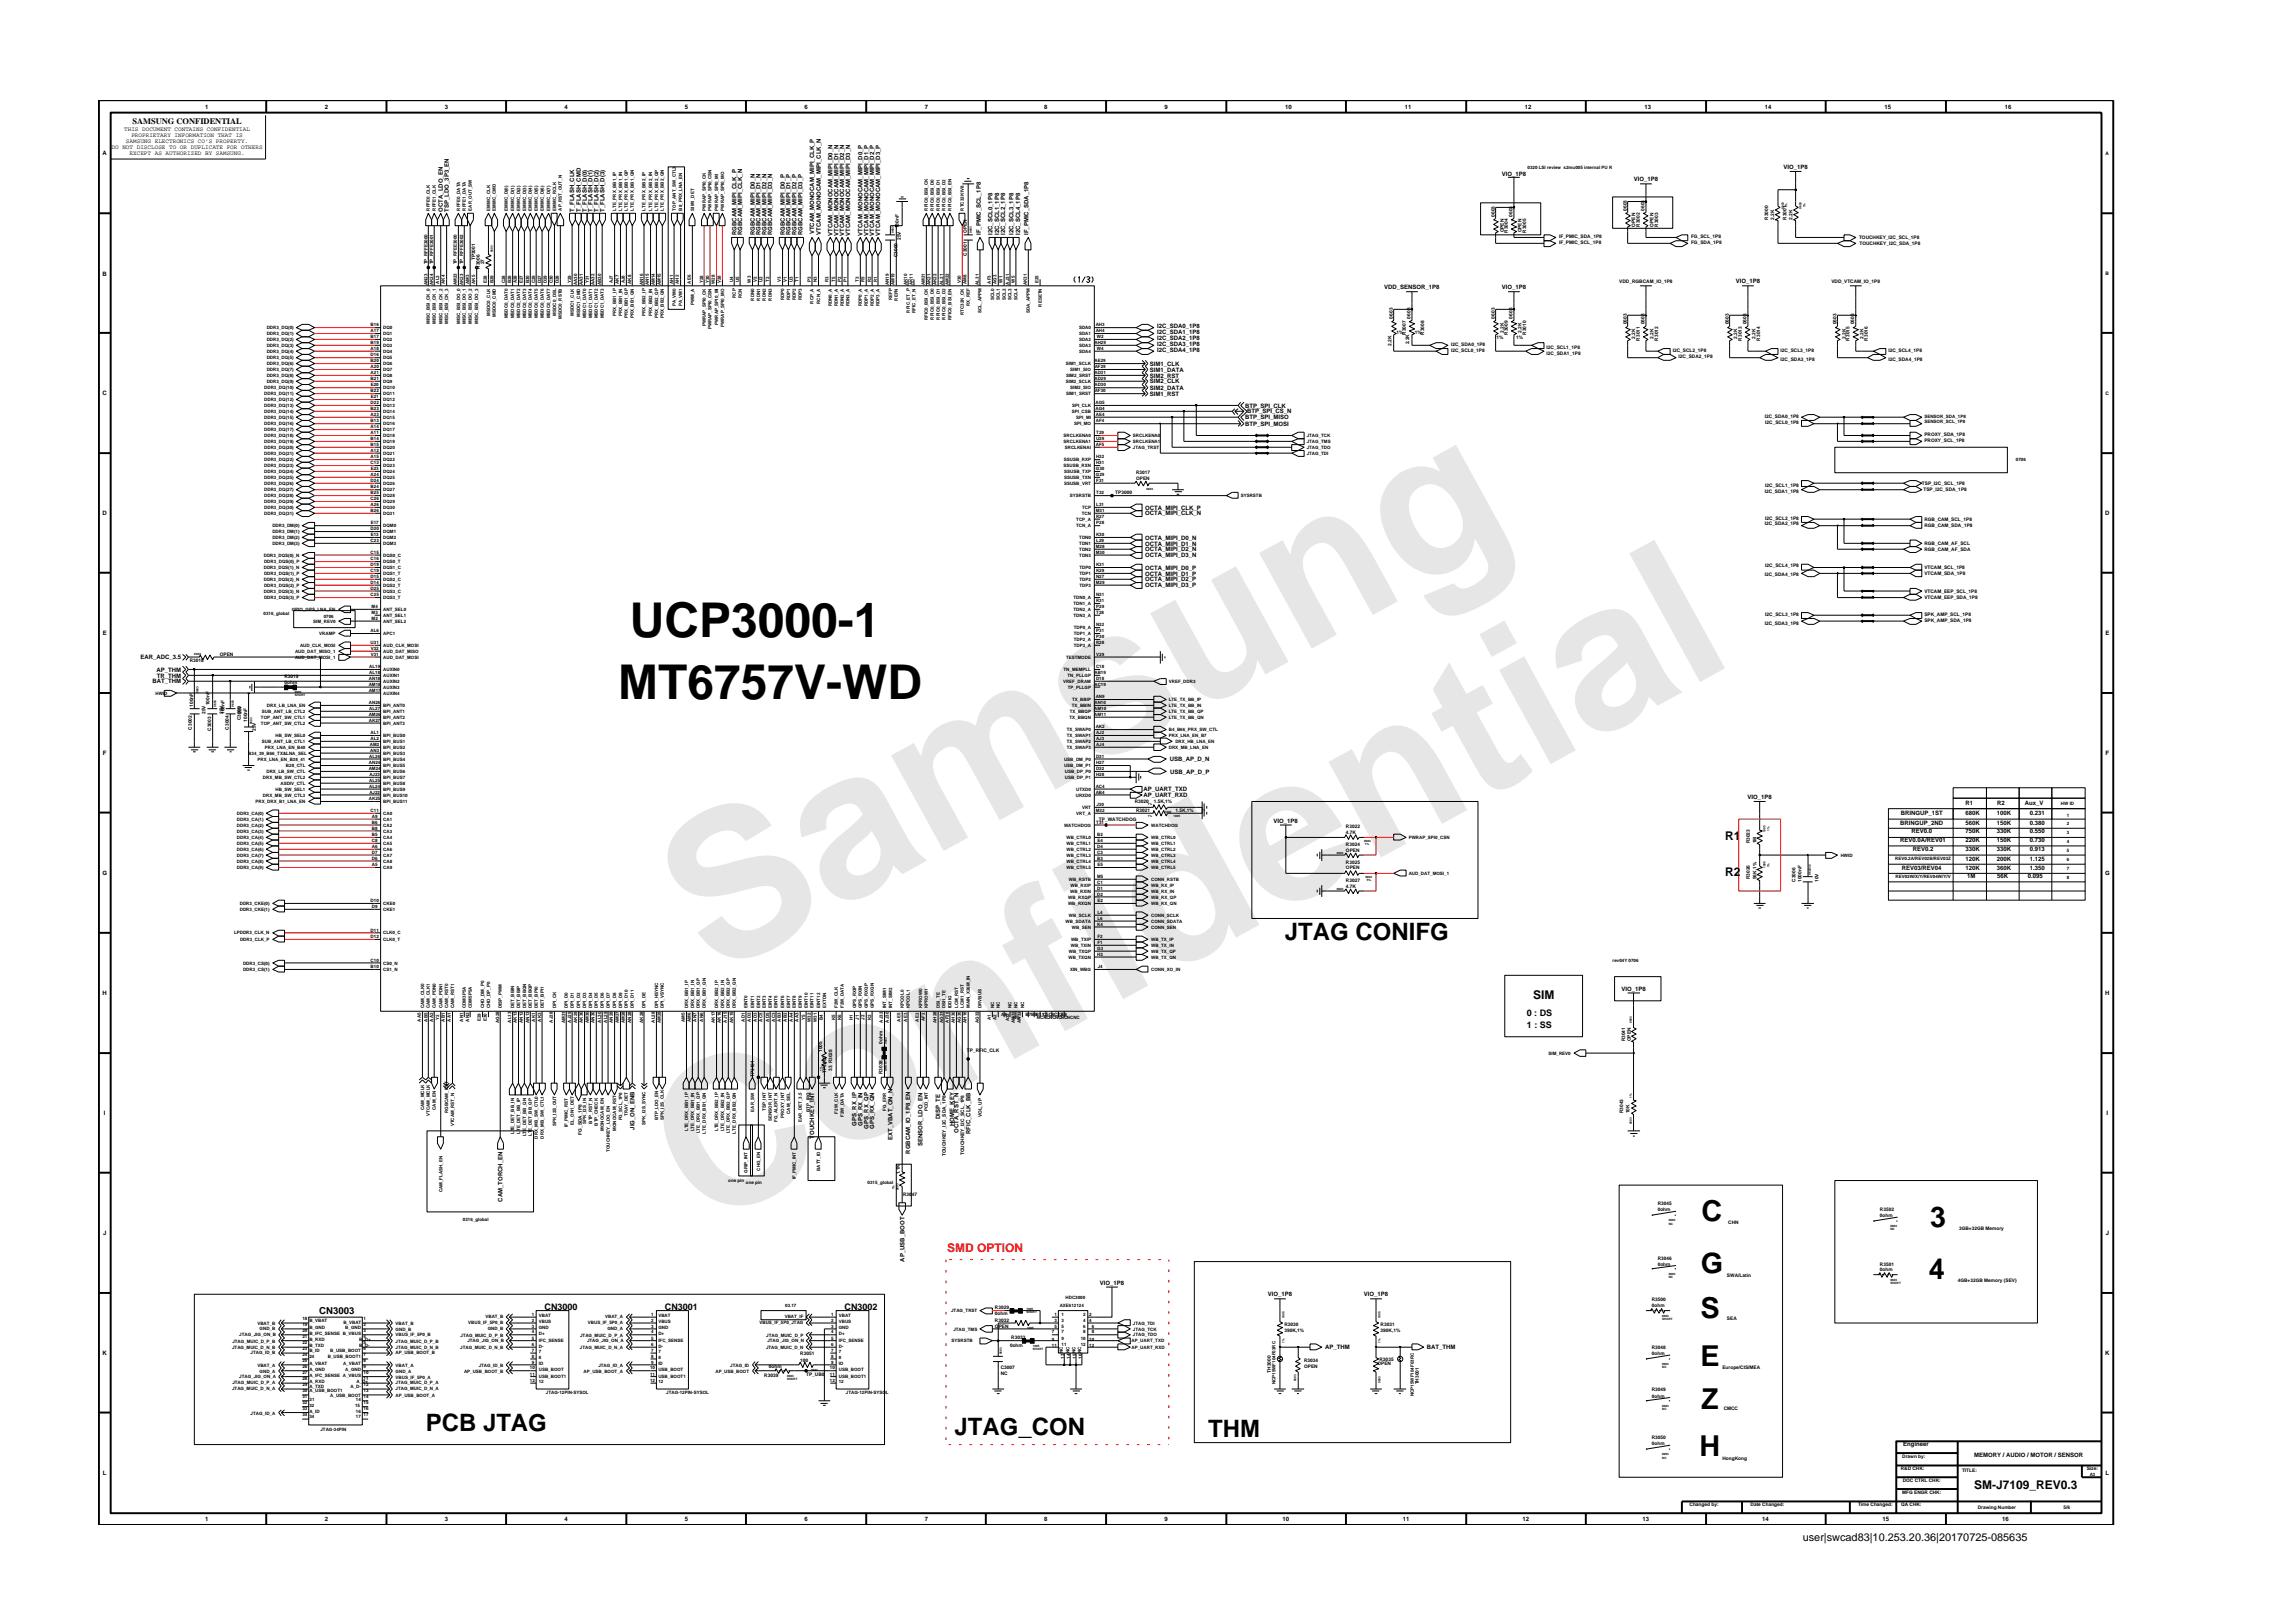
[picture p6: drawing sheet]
<svg xmlns="http://www.w3.org/2000/svg" width="297mm" height="210mm" viewBox="0 0 297 210" stroke-linecap="round" stroke-linejoin="round" font-family="sans-serif">
<defs><g id="words">
<g font-size="26.5" fill="#e6e6e6">
<text x="92.4" y="126.7" transform="rotate(-29 92.4 126.7)">Samsung</text>
<text x="91.1" y="159.4" transform="rotate(-29 91.1 159.4)">Confidential</text>
</g>
<g font-size="6.2">
<text x="81.6" y="82.6">UCP3000-1</text>
<text x="80.1" y="90.5">MT6757V-WD</text>
</g>
<g font-size="3.7">
<text x="220.4" y="158.2">C</text>
<text x="250" y="159">3</text>
<text x="220.3" y="165">G</text>
<text x="249.9" y="165.7">4</text>
<text x="220.3" y="170.8">S</text>
<text x="220.3" y="177">E</text>
<text x="220.4" y="182.5">Z</text>
<text x="220.2" y="188.7">H</text>
</g>
<g font-size="3.1">
<text x="166.4" y="121.8">JTAG CONIFG</text>
<text x="55.1" y="185.4">PCB JTAG</text>
<text x="123.6" y="186">JTAG_CON</text>
<text x="156.5" y="186.1">THM</text>
</g>
<g font-size="1.6">
<text x="223.5" y="108.8">R1</text>
<text x="223.5" y="113.5">R2</text>
<text x="198.6" y="129.5">SIM</text>
<text x="255.7" y="192.9">SM-J7109_REV0.3</text>
</g>
<text font-size="1.6" fill="#f00" x="122.7" y="162.2">SMD OPTION</text>
<text font-size="1.4" x="233.5" y="199.7">user|swcad83|10.253.20.36|20170725-085635</text>
<g font-size="1.2">
<text x="197.8" y="131.6">0 : DS</text>
<text x="197.8" y="133.1">1 : SS</text>
<text x="41.3" y="170.2">CN3003</text>
<text x="70.6" y="169.7">CN3000</text>
<text x="86.1" y="169.7">CN3001</text>
<text x="109.4" y="169.7">CN3002</text>
</g>
<text font-size="1.1" x="17.2" y="16.1">SAMSUNG CONFIDENTIAL</text>
<g font-size=".8">
<text x="16.1" y="17">THIS DOCUMENT CONTAINS CONFIDENTIAL</text>
<text x="17" y="17.8">PROPRIETARY INFORMATION THAT IS</text>
<text x="26.6" y="14.1">1</text>
<text x="42.1" y="14.1">2</text>
<text x="57.6" y="14.1">3</text>
<text x="73.1" y="14.1">4</text>
<text x="88.7" y="14.1">5</text>
<text x="104.2" y="14.1">6</text>
<text x="119.8" y="14.1">7</text>
<text x="135.3" y="14.1">8</text>
<text x="150.9" y="14.1">9</text>
<text x="166.5" y="14.1">10</text>
<text x="182" y="14.1">11</text>
<text x="197.5" y="14.1">12</text>
<text x="213" y="14.1">13</text>
<text x="228.6" y="14.1">14</text>
<text x="244.1" y="14.1">15</text>
<text x="259.7" y="14.1">16</text>
<text x="13.3" y="20.1">A</text>
<text x="14.5" y="19.3">DO NOT DISCLOSE TO OR DUPLICATE FOR OTHERS</text>
<text x="16.3" y="18.5">SAMSUNG ELECTRONICS CO’S PROPERTY.</text>
<text x="16.8" y="20.1">EXCEPT AS AUTHORIZED BY SAMSUNG.</text>
<text x="194.5" y="22.7">VIO_1P8</text>
<text x="211.6" y="23.5">VIO_1P8</text>
<text x="231" y="21.9">VIO_1P8</text>
<text x="57.4" y="27.4" transform="rotate(-90 57.4 27.4)">OCTA_LDO_EN</text>
<text x="58.1" y="27.4" transform="rotate(-90 58.1 27.4)">TSP_LDO_3P3_EN</text>
<text x="74.4" y="27.5" transform="rotate(-90 74.4 27.5)">T_FLASH_CLK</text>
<text x="75.2" y="27.5" transform="rotate(-90 75.2 27.5)">T_FLASH_CMD</text>
<text x="76" y="27.5" transform="rotate(-90 76 27.5)">T_FLASH_D(0)</text>
<text x="76.8" y="27.5" transform="rotate(-90 76.8 27.5)">T_FLASH_D(1)</text>
<text x="77.5" y="27.5" transform="rotate(-90 77.5 27.5)">T_FLASH_D(2)</text>
<text x="78.3" y="27.5" transform="rotate(-90 78.3 27.5)">T_FLASH_D(3)</text>
<text x="13.3" y="35.7">B</text>
<text x="95.4" y="30.4" transform="rotate(-90 95.4 30.4)">RGBCAM_MIPI_CLK_P</text>
<text x="96.2" y="30.4" transform="rotate(-90 96.2 30.4)">RGBCAM_MIPI_CLK_N</text>
<text x="97.8" y="30.4" transform="rotate(-90 97.8 30.4)">RGBCAM_MIPI_D0_N</text>
<text x="98.5" y="30.4" transform="rotate(-90 98.5 30.4)">RGBCAM_MIPI_D1_N</text>
<text x="99.3" y="30.4" transform="rotate(-90 99.3 30.4)">RGBCAM_MIPI_D2_N</text>
<text x="100" y="30.4" transform="rotate(-90 100 30.4)">RGBCAM_MIPI_D3_N</text>
<text x="101.7" y="30.4" transform="rotate(-90 101.7 30.4)">RGBCAM_MIPI_D0_P</text>
<text x="102.4" y="30.4" transform="rotate(-90 102.4 30.4)">RGBCAM_MIPI_D1_P</text>
<text x="103.2" y="30.4" transform="rotate(-90 103.2 30.4)">RGBCAM_MIPI_D2_P</text>
<text x="103.9" y="30.4" transform="rotate(-90 103.9 30.4)">RGBCAM_MIPI_D3_P</text>
<text x="105.5" y="30.4" transform="rotate(-90 105.5 30.4)">VTCAM_MONOCAM_MIPI_CLK_P</text>
<text x="106.3" y="30.4" transform="rotate(-90 106.3 30.4)">VTCAM_MONOCAM_MIPI_CLK_N</text>
<text x="107.8" y="30.6" transform="rotate(-90 107.8 30.6)">VTCAM_MONOCAM_MIPI_D0_N</text>
<text x="108.6" y="30.6" transform="rotate(-90 108.6 30.6)">VTCAM_MONOCAM_MIPI_D1_N</text>
<text x="109.4" y="30.6" transform="rotate(-90 109.4 30.6)">VTCAM_MONOCAM_MIPI_D2_N</text>
<text x="110.1" y="30.6" transform="rotate(-90 110.1 30.6)">VTCAM_MONOCAM_MIPI_D3_N</text>
<text x="111.7" y="30.5" transform="rotate(-90 111.7 30.5)">VTCAM_MONOCAM_MIPI_D0_P</text>
<text x="112.5" y="30.5" transform="rotate(-90 112.5 30.5)">VTCAM_MONOCAM_MIPI_D1_P</text>
<text x="113.3" y="30.5" transform="rotate(-90 113.3 30.5)">VTCAM_MONOCAM_MIPI_D2_P</text>
<text x="114" y="30.5" transform="rotate(-90 114 30.5)">VTCAM_MONOCAM_MIPI_D3_P</text>
<text x="127.1" y="30.4" transform="rotate(-90 127.1 30.4)">IF_PMIC_SCL_1P8</text>
<text x="128.6" y="30.4" transform="rotate(-90 128.6 30.4)">I2C_SCL0_1P8</text>
<text x="129.4" y="30.4" transform="rotate(-90 129.4 30.4)">I2C_SCL1_1P8</text>
<text x="130.2" y="30.4" transform="rotate(-90 130.2 30.4)">I2C_SCL2_1P8</text>
<text x="131.3" y="30.4" transform="rotate(-90 131.3 30.4)">I2C_SCL3_1P8</text>
<text x="132.1" y="30.4" transform="rotate(-90 132.1 30.4)">I2C_SCL4_1P8</text>
<text x="133.2" y="30.4" transform="rotate(-90 133.2 30.4)">IF_PMIC_SDA_1P8</text>
<text x="179.3" y="37.5">VDD_SENSOR_1P8</text>
<text x="194.5" y="37.5">VIO_1P8</text>
<text x="224.9" y="36.7">VIO_1P8</text>
<text x="149" y="47.4">SIM1_CLK</text>
<text x="149.9" y="44.8">I2C_SDA3_1P8</text>
<text x="149.9" y="45.6">I2C_SDA4_1P8</text>
<text x="149.9" y="44.1">I2C_SDA2_1P8</text>
<text x="149.9" y="43.3">I2C_SDA1_1P8</text>
<text x="149.9" y="42.5">I2C_SDA0_1P8</text>
<text x="13.3" y="51.2">C</text>
<text x="149" y="50.5">SIM2_DATA</text>
<text x="149" y="48.9">SIM2_RST</text>
<text x="149" y="49.7">SIM2_CLK</text>
<text x="149" y="48.1">SIM1_DATA</text>
<text x="149" y="51.3">SIM1_RST</text>
<text x="161.3" y="52.8">BTP_SPI_CLK</text>
<text x="161.6" y="53.6">BTP_SPI_CS_N</text>
<text x="161.3" y="54.3">BTP_SPI_MISO</text>
<text x="161.3" y="55.2">BTP_SPI_MOSI</text>
<text x="13.3" y="66.8">D</text>
<text x="148.4" y="69.9">OCTA_MIPI_D0_N</text>
<text x="148.4" y="70.7">OCTA_MIPI_D1_N</text>
<text x="148.4" y="71.4">OCTA_MIPI_D2_N</text>
<text x="148.4" y="66.8">OCTA_MIPI_CLK_N</text>
<text x="148.4" y="66">OCTA_MIPI_CLK_P</text>
<text x="272.7" y="66.8">D</text>
<text x="148.4" y="74.6">OCTA_MIPI_D1_P</text>
<text x="148.4" y="73.8">OCTA_MIPI_D0_P</text>
<text x="148.4" y="72.2">OCTA_MIPI_D3_N</text>
<text x="148.4" y="76.1">OCTA_MIPI_D3_P</text>
<text x="148.4" y="75.3">OCTA_MIPI_D2_P</text>
<text x="13.3" y="82.3">E</text>
<text x="272.7" y="82.3">E</text>
<text x="18.2" y="85.4">EAR_ADC_3.5</text>
<text x="19.8" y="88.5">BAT_THM</text>
<text x="20.3" y="87">AP_THM</text>
<text x="20.3" y="87.8">TR_THM</text>
<text x="13.3" y="97.8">F</text>
<text x="151.5" y="98.6">USB_AP_D_N</text>
<text x="151.6" y="100.2">USB_AP_D_P</text>
<text x="272.8" y="97.8">F</text>
<text x="148.1" y="103.3">AP_UART_RXD</text>
<text x="148.1" y="102.5">AP_UART_TXD</text>
<text x="165" y="106.6">VIO_1P8</text>
<text x="226.4" y="103.5">VIO_1P8</text>
<text x="246.2" y="106.8">BRINGUP_2ND</text>
<text x="246.2" y="105.6">BRINGUP_1ST</text>
<text x="247.6" y="107.9">REV0.0</text>
<text x="254.6" y="106.8">560K</text>
<text x="254.6" y="107.9">750K</text>
<text x="254.6" y="105.6">680K</text>
<text x="254.6" y="104.3">R1</text>
<text x="258.7" y="105.6">100K</text>
<text x="258.7" y="106.8">150K</text>
<text x="258.7" y="107.9">330K</text>
<text x="258.7" y="104.3">R2</text>
<text x="262.3" y="104.3">Aux_V</text>
<text x="263" y="106.8">0.380</text>
<text x="263" y="105.6">0.231</text>
<text x="263" y="107.9">0.550</text>
<text x="13.3" y="113.3">G</text>
<text x="246.2" y="109.1">REV0.0A/REV01</text>
<text x="246.4" y="112.7">REV03/REV04</text>
<text x="247.8" y="110.3">REV0.2</text>
<text x="254.6" y="110.3">330K</text>
<text x="254.6" y="111.5">120K</text>
<text x="254.6" y="109.1">220K</text>
<text x="254.6" y="112.7">120K</text>
<text x="254.8" y="113.8">1M</text>
<text x="258.7" y="110.3">330K</text>
<text x="258.7" y="109.1">150K</text>
<text x="258.7" y="111.5">200K</text>
<text x="258.7" y="112.7">360K</text>
<text x="258.7" y="113.8">56K</text>
<text x="262.7" y="113.8">0.095</text>
<text x="263" y="109.1">0.730</text>
<text x="263" y="110.3">0.913</text>
<text x="263" y="112.7">1.350</text>
<text x="263" y="111.5">1.125</text>
<text x="272.7" y="113.3">G</text>
<text x="13.3" y="128.9">H</text>
<text x="210" y="128.3">VIO_1P8</text>
<text x="272.7" y="128.9">H</text>
<text x="13.5" y="144.4">I</text>
<text x="82.2" y="146.3" transform="rotate(-90 82.2 146.3)">JIG_ON_ENB</text>
<text x="105.5" y="147.5" transform="rotate(-90 105.5 147.5)">TOUCHKEY_INT</text>
<text x="111" y="145.8" transform="rotate(-90 111 145.8)">GPS_RX_IP</text>
<text x="111.7" y="145.9" transform="rotate(-90 111.7 145.9)">GPS_RX_IN</text>
<text x="112.5" y="146.2" transform="rotate(-90 112.5 146.2)">GPS_RX_QP</text>
<text x="113.3" y="146.3" transform="rotate(-90 113.3 146.3)">GPS_RX_QN</text>
<text x="115.6" y="147.7" transform="rotate(-90 115.6 147.7)">EXT_VBAT_ON_N</text>
<text x="117.9" y="149.5" transform="rotate(-90 117.9 149.5)">RGBCAM_IO_1P8_EN</text>
<text x="119.5" y="148.4" transform="rotate(-90 119.5 148.4)">SENSOR_LDO_EN</text>
<text x="121.8" y="145" transform="rotate(-90 121.8 145)">DISP_TE</text>
<text x="123.6" y="145.9" transform="rotate(-90 123.6 145.9)">HOME_KEY</text>
<text x="124.2" y="146.8" transform="rotate(-90 124.2 146.8)">OCTA_RST_N</text>
<text x="125.7" y="146.9" transform="rotate(-90 125.7 146.9)">RFIC_CLK_BB</text>
<text x="272.9" y="144.4">I</text>
<text x="65.1" y="155.7" transform="rotate(-90 65.1 155.7)">CAM_TORCH_EN</text>
<text x="13.4" y="160">J</text>
<text x="272.8" y="160">J</text>
<text x="117.2" y="163.4" transform="rotate(-90 117.2 163.4)">AP_USB_BOOT</text>
<text x="142.5" y="166.4">VIO_1P8</text>
<text x="164.2" y="168">VIO_1P8</text>
<text x="176.7" y="168">VIO_1P8</text>
<text x="13.3" y="175.5">K</text>
<text x="171.6" y="174.8">AP_THM</text>
<text x="184.9" y="174.8">BAT_THM</text>
<text x="272.7" y="175.5">K</text>
<text x="13.3" y="191.1">L</text>
<text x="246.5" y="187.3">Engineer</text>
<text x="255.7" y="188.8">MEMORY / AUDIO / MOTOR / SENSOR</text>
<text x="272.8" y="191.1">L</text>
<text x="26.6" y="197.1">1</text>
<text x="42.1" y="197.1">2</text>
<text x="57.6" y="197.1">3</text>
<text x="73.1" y="197.1">4</text>
<text x="88.7" y="197.1">5</text>
<text x="104.2" y="197.1">6</text>
<text x="119.8" y="197.1">7</text>
<text x="135.3" y="197.1">8</text>
<text x="150.9" y="197.1">9</text>
<text x="166.1" y="197.1">10</text>
<text x="181.7" y="197.1">11</text>
<text x="197.2" y="197.1">12</text>
<text x="212.8" y="197.1">13</text>
<text x="228.3" y="197.1">14</text>
<text x="243.9" y="197.1">15</text>
<text x="259.4" y="197.1">16</text>
</g>
<g font-size=".6">
<text x="197.9" y="21.9">0320 LSI review s2mu005 internal PU R</text>
<text x="272.8" y="20.1">A</text>
<text x="55.7" y="27.3" transform="rotate(-90 55.7 27.3)">RFFE0_CLK</text>
<text x="56.5" y="27.3" transform="rotate(-90 56.5 27.3)">RFFE1_CLK</text>
<text x="59.6" y="27.3" transform="rotate(-90 59.6 27.3)">RFFE0_DATA</text>
<text x="60.4" y="27.3" transform="rotate(-90 60.4 27.3)">RFFE1_DATA</text>
<text x="61.1" y="27.3" transform="rotate(-90 61.1 27.3)">EAR_OUT_SW</text>
<text x="63.5" y="27.3" transform="rotate(-90 63.5 27.3)">EMMC_CLK</text>
<text x="64.2" y="27.3" transform="rotate(-90 64.2 27.3)">EMMC_CMD</text>
<text x="65.8" y="27.3" transform="rotate(-90 65.8 27.3)">EMMC_D(0)</text>
<text x="66.6" y="27.3" transform="rotate(-90 66.6 27.3)">EMMC_D(1)</text>
<text x="67.4" y="27.3" transform="rotate(-90 67.4 27.3)">EMMC_D(2)</text>
<text x="68.1" y="27.3" transform="rotate(-90 68.1 27.3)">EMMC_D(3)</text>
<text x="68.9" y="27.3" transform="rotate(-90 68.9 27.3)">EMMC_D(4)</text>
<text x="69.7" y="27.3" transform="rotate(-90 69.7 27.3)">EMMC_D(5)</text>
<text x="70.4" y="27.3" transform="rotate(-90 70.4 27.3)">EMMC_D(6)</text>
<text x="71.3" y="27.3" transform="rotate(-90 71.3 27.3)">EMMC_D(7)</text>
<text x="72" y="27.3" transform="rotate(-90 72 27.3)">EMMC_RCLK</text>
<text x="72.8" y="27.3" transform="rotate(-90 72.8 27.3)">AP_RST_OUT_N</text>
<text x="79.8" y="27.3" transform="rotate(-90 79.8 27.3)">LTE_PRX_BB1_IP</text>
<text x="80.6" y="27.3" transform="rotate(-90 80.6 27.3)">LTE_PRX_BB1_IN</text>
<text x="81.4" y="27.3" transform="rotate(-90 81.4 27.3)">LTE_PRX_BB1_QP</text>
<text x="82.1" y="27.3" transform="rotate(-90 82.1 27.3)">LTE_PRX_BB1_QN</text>
<text x="83.6" y="27.3" transform="rotate(-90 83.6 27.3)">LTE_PRX_BB2_IP</text>
<text x="84.5" y="27.3" transform="rotate(-90 84.5 27.3)">LTE_PRX_BB2_IN</text>
<text x="85.2" y="27.3" transform="rotate(-90 85.2 27.3)">LTE_PRX_BB2_QP</text>
<text x="86" y="27.3" transform="rotate(-90 86 27.3)">LTE_PRX_BB2_QN</text>
<text x="87.5" y="27.3" transform="rotate(-90 87.5 27.3)">TOP_ANT_SW_CTL3</text>
<text x="88.4" y="27.3" transform="rotate(-90 88.4 27.3)">B8_PRX_LNA_EN</text>
<text x="89.9" y="27.3" transform="rotate(-90 89.9 27.3)">SIM1_DET</text>
<text x="91.4" y="27.3" transform="rotate(-90 91.4 27.3)">PWRAP_SPI0_CK</text>
<text x="92.2" y="27.3" transform="rotate(-90 92.2 27.3)">PWRAP_SPI0_CSN</text>
<text x="93" y="27.3" transform="rotate(-90 93 27.3)">PWRAP_SPI0_MI</text>
<text x="93.8" y="27.3" transform="rotate(-90 93.8 27.3)">PWRAP_SPI0_MO</text>
<text x="116.4" y="29.6" transform="rotate(-90 116.4 29.6)">100nF</text>
<text x="120.2" y="27.3" transform="rotate(-90 120.2 27.3)">RFIC0_BSI_CK</text>
<text x="121" y="27.3" transform="rotate(-90 121 27.3)">RFIC0_BSI_D0</text>
<text x="121.7" y="27.3" transform="rotate(-90 121.7 27.3)">RFIC0_BSI_D1</text>
<text x="122.5" y="27.3" transform="rotate(-90 122.5 27.3)">RFIC0_BSI_D2</text>
<text x="123.3" y="27.3" transform="rotate(-90 123.3 27.3)">RFIC0_BSI_EN</text>
<text x="124.9" y="27.3" transform="rotate(-90 124.9 27.3)">RTC32K1V8</text>
<text x="193.6" y="28.1" transform="rotate(-90 193.6 28.1)">0603</text>
<text x="195.9" y="28.1" transform="rotate(-90 195.9 28.1)">0603</text>
<text x="210.7" y="27.3" transform="rotate(-90 210.7 27.3)">0603</text>
<text x="211.8" y="29.4" transform="rotate(-90 211.8 29.4)">OPEN</text>
<text x="212.4" y="29.4" transform="rotate(-90 212.4 29.4)">R3002</text>
<text x="213" y="27.3" transform="rotate(-90 213 27.3)">0603</text>
<text x="214.2" y="29.4" transform="rotate(-90 214.2 29.4)">OPEN</text>
<text x="214.8" y="29.4" transform="rotate(-90 214.8 29.4)">R3003</text>
<text x="229.1" y="28.5" transform="rotate(-90 229.1 28.5)">R3000</text>
<text x="229.8" y="28.5" transform="rotate(-90 229.8 28.5)">2.2K</text>
<text x="231.4" y="28.5" transform="rotate(-90 231.4 28.5)">R3001</text>
<text x="232.2" y="28.5" transform="rotate(-90 232.2 28.5)">2.2K</text>
<text x="55.4" y="34.2" transform="rotate(-90 55.4 34.2)">TP_RFFE3000</text>
<text x="56.1" y="34.2" transform="rotate(-90 56.1 34.2)">TP_RFFE3001</text>
<text x="59.2" y="34.2" transform="rotate(-90 59.2 34.2)">TP_RFEE3000</text>
<text x="60" y="34.2" transform="rotate(-90 60 34.2)">TP_RFFE3002</text>
<text x="61.6" y="33.7" transform="rotate(-90 61.6 33.7)">TP3001</text>
<text x="62.1" y="34.8" transform="rotate(-90 62.1 34.8)">R3006</text>
<text x="62.7" y="34.2" transform="rotate(-90 62.7 34.2)">27</text>
<text x="116.3" y="33.3" transform="rotate(-90 116.3 33.3)">C3000</text>
<text x="116.7" y="31.1" transform="rotate(-90 116.7 31.1)">25V</text>
<text x="125.3" y="33.1" transform="rotate(-90 125.3 33.1)">C3001</text>
<text x="125.3" y="30.2" transform="rotate(-90 125.3 30.2)">OPEN</text>
<text x="194.8" y="30.1" transform="rotate(-90 194.8 30.1)">OPEN</text>
<text x="195.3" y="30.2" transform="rotate(-90 195.3 30.2)">R3004</text>
<text x="197.1" y="30.1" transform="rotate(-90 197.1 30.1)">OPEN</text>
<text x="197.7" y="30.2" transform="rotate(-90 197.7 30.2)">R3005</text>
<text x="202" y="31.6">IF_PMIC_SCL_1P8</text>
<text x="202" y="30.8">IF_PMIC_SDA_1P8</text>
<text x="219.1" y="31.6">FG_SDA_1P8</text>
<text x="219.1" y="30.8">FG_SCL_1P8</text>
<text x="240.8" y="31">TOUCHKEY_I2C_SCL_1P8</text>
<text x="240.9" y="31.8">TOUCHKEY_I2C_SDA_1P8</text>
<text x="272.8" y="35.6">B</text>
<text x="55.4" y="36.9" transform="rotate(-90 55.4 36.9)">AN23</text>
<text x="55.7" y="41.9" transform="rotate(-90 55.7 41.9)">MISC_BSI_CK_0</text>
<text x="56.1" y="36.9" transform="rotate(-90 56.1 36.9)">AK24</text>
<text x="56.5" y="41.9" transform="rotate(-90 56.5 41.9)">MISC_BSI_CK_1</text>
<text x="56.9" y="36.7" transform="rotate(-90 56.9 36.7)">AL3</text>
<text x="57.3" y="41.9" transform="rotate(-90 57.3 41.9)">MISC_BSI_CK_2</text>
<text x="57.6" y="36.8" transform="rotate(-90 57.6 36.8)">AK4</text>
<text x="58.1" y="41.9" transform="rotate(-90 58.1 41.9)">MISC_BSI_CK_3</text>
<text x="59.2" y="37" transform="rotate(-90 59.2 37)">AM23</text>
<text x="59.6" y="42" transform="rotate(-90 59.6 42)">MISC_BSI_DO_0</text>
<text x="60" y="36.9" transform="rotate(-90 60 36.9)">AK23</text>
<text x="60.4" y="42" transform="rotate(-90 60.4 42)">MISC_BSI_DO_1</text>
<text x="60.8" y="36.8" transform="rotate(-90 60.8 36.8)">AM3</text>
<text x="61.1" y="42" transform="rotate(-90 61.1 42)">MISC_BSI_DO_2</text>
<text x="61.5" y="36.8" transform="rotate(-90 61.5 36.8)">AK5</text>
<text x="62" y="42" transform="rotate(-90 62 42)">MISC_BSI_DO_3</text>
<text x="63.1" y="36.7" transform="rotate(-90 63.1 36.7)">E28</text>
<text x="63.5" y="40.9" transform="rotate(-90 63.5 40.9)">MSDC0_CLK</text>
<text x="63.9" y="36.7" transform="rotate(-90 63.9 36.7)">B29</text>
<text x="64.2" y="41.1" transform="rotate(-90 64.2 41.1)">MSDC0_CMD</text>
<text x="65.4" y="36.7" transform="rotate(-90 65.4 36.7)">C28</text>
<text x="65.8" y="41.2" transform="rotate(-90 65.8 41.2)">MSDC0_DAT0</text>
<text x="66.2" y="36.7" transform="rotate(-90 66.2 36.7)">B28</text>
<text x="66.6" y="41.2" transform="rotate(-90 66.6 41.2)">MSDC0_DAT1</text>
<text x="67" y="36.7" transform="rotate(-90 67 36.7)">A28</text>
<text x="67.4" y="41.2" transform="rotate(-90 67.4 41.2)">MSDC0_DAT2</text>
<text x="67.7" y="36.7" transform="rotate(-90 67.7 36.7)">E27</text>
<text x="68.1" y="41.2" transform="rotate(-90 68.1 41.2)">MSDC0_DAT3</text>
<text x="68.6" y="36.7" transform="rotate(-90 68.6 36.7)">B30</text>
<text x="68.9" y="41.2" transform="rotate(-90 68.9 41.2)">MSDC0_DAT4</text>
<text x="69.3" y="36.7" transform="rotate(-90 69.3 36.7)">C29</text>
<text x="69.7" y="41.2" transform="rotate(-90 69.7 41.2)">MSDC0_DAT5</text>
<text x="70.1" y="36.7" transform="rotate(-90 70.1 36.7)">D27</text>
<text x="70.4" y="41.2" transform="rotate(-90 70.4 41.2)">MSDC0_DAT6</text>
<text x="70.9" y="36.7" transform="rotate(-90 70.9 36.7)">D29</text>
<text x="71.3" y="41.2" transform="rotate(-90 71.3 41.2)">MSDC0_DAT7</text>
<text x="71.6" y="36.7" transform="rotate(-90 71.6 36.7)">C30</text>
<text x="72" y="40.9" transform="rotate(-90 72 40.9)">MSDC0_DSL</text>
<text x="72.4" y="36.7" transform="rotate(-90 72.4 36.7)">D28</text>
<text x="72.8" y="41.3" transform="rotate(-90 72.8 41.3)">MSDC0_RSTB</text>
<text x="74" y="36.7" transform="rotate(-90 74 36.7)">Y29</text>
<text x="74.3" y="40.9" transform="rotate(-90 74.3 40.9)">MSDC1_CLK</text>
<text x="74.7" y="36.9" transform="rotate(-90 74.7 36.9)">AA30</text>
<text x="75.2" y="41.1" transform="rotate(-90 75.2 41.1)">MSDC1_CMD</text>
<text x="75.5" y="36.9" transform="rotate(-90 75.5 36.9)">AA31</text>
<text x="75.9" y="41.2" transform="rotate(-90 75.9 41.2)">MSDC1_DAT0</text>
<text x="76.3" y="36.7" transform="rotate(-90 76.3 36.7)">Y31</text>
<text x="76.7" y="41.2" transform="rotate(-90 76.7 41.2)">MSDC1_DAT1</text>
<text x="77" y="36.9" transform="rotate(-90 77 36.9)">AA32</text>
<text x="77.5" y="41.2" transform="rotate(-90 77.5 41.2)">MSDC1_DAT2</text>
<text x="77.9" y="36.9" transform="rotate(-90 77.9 36.9)">AB30</text>
<text x="78.2" y="41.2" transform="rotate(-90 78.2 41.2)">MSDC1_DAT3</text>
<text x="79.4" y="36.7" transform="rotate(-90 79.4 36.7)">AJ7</text>
<text x="79.8" y="40.9" transform="rotate(-90 79.8 40.9)">PRX_BB1_IP</text>
<text x="80.2" y="36.8" transform="rotate(-90 80.2 36.8)">AK7</text>
<text x="80.6" y="41" transform="rotate(-90 80.6 41)">PRX_BB1_IN</text>
<text x="80.9" y="36.7" transform="rotate(-90 80.9 36.7)">AJ8</text>
<text x="81.4" y="41.2" transform="rotate(-90 81.4 41.2)">PRX_BB1_QP</text>
<text x="81.8" y="36.8" transform="rotate(-90 81.8 36.8)">AK8</text>
<text x="82.1" y="41.3" transform="rotate(-90 82.1 41.3)">PRX_BB1_QN</text>
<text x="83.3" y="36.9" transform="rotate(-90 83.3 36.9)">AN16</text>
<text x="83.6" y="40.9" transform="rotate(-90 83.6 40.9)">PRX_BB2_IP</text>
<text x="84.1" y="36.9" transform="rotate(-90 84.1 36.9)">AN15</text>
<text x="84.5" y="41" transform="rotate(-90 84.5 41)">PRX_BB2_IN</text>
<text x="84.8" y="37" transform="rotate(-90 84.8 37)">AM14</text>
<text x="85.2" y="41.2" transform="rotate(-90 85.2 41.2)">PRX_BB2_QP</text>
<text x="85.6" y="37" transform="rotate(-90 85.6 37)">AM15</text>
<text x="86" y="41.3" transform="rotate(-90 86 41.3)">PRX_BB2_QN</text>
<text x="87.2" y="36.8" transform="rotate(-90 87.2 36.8)">AH1</text>
<text x="87.5" y="39.7" transform="rotate(-90 87.5 39.7)">PA_VM0</text>
<text x="88" y="36.8" transform="rotate(-90 88 36.8)">AH2</text>
<text x="88.4" y="39.7" transform="rotate(-90 88.4 39.7)">PA_VM1</text>
<text x="89.5" y="36.7" transform="rotate(-90 89.5 36.7)">AE6</text>
<text x="89.9" y="39.5" transform="rotate(-90 89.9 39.5)">PWM_A</text>
<text x="91.1" y="36.7" transform="rotate(-90 91.1 36.7)">Y28</text>
<text x="91.8" y="36.7" transform="rotate(-90 91.8 36.7)">Y30</text>
<text x="92.6" y="36.8" transform="rotate(-90 92.6 36.8)">W28</text>
<text x="93.4" y="36.7" transform="rotate(-90 93.4 36.7)">V28</text>
<text x="95" y="36.6" transform="rotate(-90 95 36.6)">U4</text>
<text x="95.3" y="38.6" transform="rotate(-90 95.3 38.6)">RCP</text>
<text x="95.7" y="36.6" transform="rotate(-90 95.7 36.6)">U5</text>
<text x="96.1" y="38.6" transform="rotate(-90 96.1 38.6)">RCN</text>
<text x="97.3" y="36.6" transform="rotate(-90 97.3 36.6)">W3</text>
<text x="97.7" y="39" transform="rotate(-90 97.7 39)">RDN0</text>
<text x="98" y="36.5" transform="rotate(-90 98 36.5)">V2</text>
<text x="98.5" y="39" transform="rotate(-90 98.5 39)">RDN1</text>
<text x="98.8" y="36.6" transform="rotate(-90 98.8 36.6)">U2</text>
<text x="99.2" y="39" transform="rotate(-90 99.2 39)">RDN2</text>
<text x="99.6" y="36.5" transform="rotate(-90 99.6 36.5)">T2</text>
<text x="100" y="39" transform="rotate(-90 100 39)">RDN3</text>
<text x="101.2" y="36.5" transform="rotate(-90 101.2 36.5)">V3</text>
<text x="101.6" y="38.9" transform="rotate(-90 101.6 38.9)">RDP0</text>
<text x="101.9" y="36.5" transform="rotate(-90 101.9 36.5)">V1</text>
<text x="102.3" y="38.9" transform="rotate(-90 102.3 38.9)">RDP1</text>
<text x="102.7" y="36.6" transform="rotate(-90 102.7 36.6)">U3</text>
<text x="103.1" y="38.9" transform="rotate(-90 103.1 38.9)">RDP2</text>
<text x="103.4" y="36.5" transform="rotate(-90 103.4 36.5)">T1</text>
<text x="103.9" y="38.9" transform="rotate(-90 103.9 38.9)">RDP3</text>
<text x="105.1" y="36.5" transform="rotate(-90 105.1 36.5)">P3</text>
<text x="105.4" y="39.3" transform="rotate(-90 105.4 39.3)">RCP_A</text>
<text x="105.8" y="36.6" transform="rotate(-90 105.8 36.6)">N3</text>
<text x="106.2" y="39.4" transform="rotate(-90 106.2 39.4)">RCN_A</text>
<text x="107.3" y="36.6" transform="rotate(-90 107.3 36.6)">R3</text>
<text x="107.8" y="39.7" transform="rotate(-90 107.8 39.7)">RDN0_A</text>
<text x="108.2" y="36.5" transform="rotate(-90 108.2 36.5)">T5</text>
<text x="108.5" y="39.7" transform="rotate(-90 108.5 39.7)">RDN1_A</text>
<text x="109" y="36.5" transform="rotate(-90 109 36.5)">P2</text>
<text x="109.3" y="39.7" transform="rotate(-90 109.3 39.7)">RDN2_A</text>
<text x="109.7" y="36.5" transform="rotate(-90 109.7 36.5)">P1</text>
<text x="110.1" y="39.7" transform="rotate(-90 110.1 39.7)">RDN3_A</text>
<text x="111.2" y="36.5" transform="rotate(-90 111.2 36.5)">T3</text>
<text x="111.7" y="39.7" transform="rotate(-90 111.7 39.7)">RDP0_A</text>
<text x="112" y="36.6" transform="rotate(-90 112 36.6)">R5</text>
<text x="112.4" y="39.7" transform="rotate(-90 112.4 39.7)">RDP1_A</text>
<text x="112.8" y="36.6" transform="rotate(-90 112.8 36.6)">R2</text>
<text x="113.2" y="39.7" transform="rotate(-90 113.2 39.7)">RDP2_A</text>
<text x="113.6" y="36.6" transform="rotate(-90 113.6 36.6)">R1</text>
<text x="113.9" y="39.7" transform="rotate(-90 113.9 39.7)">RDP3_A</text>
<text x="115.1" y="36.9" transform="rotate(-90 115.1 36.9)">AN19</text>
<text x="115.6" y="38.9" transform="rotate(-90 115.6 38.9)">REFP</text>
<text x="115.9" y="37" transform="rotate(-90 115.9 37)">AM19</text>
<text x="116.3" y="39" transform="rotate(-90 116.3 39)">REFN</text>
<text x="117.5" y="36.9" transform="rotate(-90 117.5 36.9)">AK10</text>
<text x="117.8" y="40.5" transform="rotate(-90 117.8 40.5)">RFIC_ET_P</text>
<text x="118.3" y="36.9" transform="rotate(-90 118.3 36.9)">AK11</text>
<text x="118.6" y="40.5" transform="rotate(-90 118.6 40.5)">RFIC_ET_N</text>
<text x="119.8" y="37" transform="rotate(-90 119.8 37)">AM21</text>
<text x="120.2" y="41.5" transform="rotate(-90 120.2 41.5)">RFIC0_BSI_CK</text>
<text x="120.6" y="36.9" transform="rotate(-90 120.6 36.9)">AK21</text>
<text x="121" y="41.4" transform="rotate(-90 121 41.4)">RFIC0_BSI_D0</text>
<text x="121.3" y="36.9" transform="rotate(-90 121.3 36.9)">AK22</text>
<text x="121.7" y="41.4" transform="rotate(-90 121.7 41.4)">RFIC0_BSI_D1</text>
<text x="122.2" y="36.9" transform="rotate(-90 122.2 36.9)">AL21</text>
<text x="122.5" y="41.4" transform="rotate(-90 122.5 41.4)">RFIC0_BSI_D2</text>
<text x="122.9" y="37" transform="rotate(-90 122.9 37)">AM22</text>
<text x="123.3" y="41.5" transform="rotate(-90 123.3 41.5)">RFIC0_BSI_EN</text>
<text x="124.4" y="36.7" transform="rotate(-90 124.4 36.7)">V30</text>
<text x="124.9" y="40.8" transform="rotate(-90 124.9 40.8)">RTC32K_CK</text>
<text x="125.2" y="36.8" transform="rotate(-90 125.2 36.8)">AM8</text>
<text x="125.6" y="39.7" transform="rotate(-90 125.6 39.7)">RX_REF</text>
<text x="126.8" y="36.9" transform="rotate(-90 126.8 36.9)">AL31</text>
<text x="127.2" y="40.5" transform="rotate(-90 127.2 40.5)">SCL_APPM</text>
<text x="128.3" y="36.7" transform="rotate(-90 128.3 36.7)">AF3</text>
<text x="128.8" y="38.9" transform="rotate(-90 128.8 38.9)">SCL0</text>
<text x="129.1" y="36.8" transform="rotate(-90 129.1 36.8)">AG3</text>
<text x="129.5" y="38.9" transform="rotate(-90 129.5 38.9)">SCL1</text>
<text x="129.9" y="36.6" transform="rotate(-90 129.9 36.6)">W1</text>
<text x="130.3" y="38.9" transform="rotate(-90 130.3 38.9)">SCL2</text>
<text x="130.7" y="36.9" transform="rotate(-90 130.7 36.9)">AJ31</text>
<text x="131.1" y="38.9" transform="rotate(-90 131.1 38.9)">SCL3</text>
<text x="131.5" y="36.6" transform="rotate(-90 131.5 36.6)">W5</text>
<text x="131.8" y="38.9" transform="rotate(-90 131.8 38.9)">SCL4</text>
<text x="133" y="36.9" transform="rotate(-90 133 36.9)">AK31</text>
<text x="133.4" y="40.6" transform="rotate(-90 133.4 40.6)">SDA_APPM</text>
<text x="134.5" y="36.7" transform="rotate(-90 134.5 36.7)">E25</text>
<text x="134.9" y="39.7" transform="rotate(-90 134.9 39.7)">RESETN</text>
<text x="180.4" y="41.3" transform="rotate(-90 180.4 41.3)">0603</text>
<text x="182.7" y="41.3" transform="rotate(-90 182.7 41.3)">0603</text>
<text x="193.6" y="41.3" transform="rotate(-90 193.6 41.3)">0603</text>
<text x="195.9" y="41.3" transform="rotate(-90 195.9 41.3)">0603</text>
<text x="209.8" y="36.7">VDD_RGBCAM_IO_1P8</text>
<text x="237.2" y="36.7">VDD_VTCAM_IO_1P8</text>
<text x="34.5" y="47.3">DDR3_DQ(6)</text>
<text x="34.5" y="42.7">DDR3_DQ(0)</text>
<text x="34.5" y="43.4">DDR3_DQ(1)</text>
<text x="34.5" y="44.2">DDR3_DQ(2)</text>
<text x="34.5" y="44.9">DDR3_DQ(3)</text>
<text x="34.5" y="45.7">DDR3_DQ(4)</text>
<text x="34.5" y="46.6">DDR3_DQ(5)</text>
<text x="48" y="42.2">B16</text>
<text x="48" y="43.8">B17</text>
<text x="48" y="44.6">B19</text>
<text x="48" y="43">A17</text>
<text x="48" y="45.4">A18</text>
<text x="48" y="47.7">A20</text>
<text x="48" y="46.9">B20</text>
<text x="48" y="46.1">D16</text>
<text x="49.6" y="42.7">DQ0</text>
<text x="49.6" y="44.2">DQ2</text>
<text x="49.6" y="44.9">DQ3</text>
<text x="49.6" y="43.4">DQ1</text>
<text x="49.6" y="45.7">DQ4</text>
<text x="49.6" y="47.3">DQ6</text>
<text x="49.6" y="46.6">DQ5</text>
<text x="91.4" y="42.3" transform="rotate(-90 91.4 42.3)">PWRAP_SPI0_CK</text>
<text x="92.2" y="42.7" transform="rotate(-90 92.2 42.7)">PWRAP_SPI0_CSN</text>
<text x="93" y="42.1" transform="rotate(-90 93 42.1)">PWRAP_SPI0_MI</text>
<text x="93.8" y="42.4" transform="rotate(-90 93.8 42.4)">PWRAP_SPI0_MO</text>
<text x="138.1" y="47.3">SIM1_SCLK</text>
<text x="139.8" y="44.9">SDA3</text>
<text x="139.8" y="42.7">SDA0</text>
<text x="139.8" y="43.4">SDA1</text>
<text x="139.8" y="45.7">SDA4</text>
<text x="139.8" y="44.2">SDA2</text>
<text x="141.8" y="44.6">AH29</text>
<text x="141.8" y="46.9">AE29</text>
<text x="141.8" y="47.7">AF29</text>
<text x="141.9" y="42.2">AH3</text>
<text x="141.9" y="43">AH4</text>
<text x="142.1" y="45.4">W4</text>
<text x="142.1" y="43.8">W2</text>
<text x="180.3" y="44.8" transform="rotate(-90 180.3 44.8)">2.2K</text>
<text x="180.9" y="43.2">1%</text>
<text x="182.1" y="43.4" transform="rotate(-90 182.1 43.4)">R3007</text>
<text x="182.5" y="44.6" transform="rotate(-90 182.5 44.6)">2.2K</text>
<text x="183.3" y="43.2">1%</text>
<text x="184.5" y="43.4" transform="rotate(-90 184.5 43.4)">R3008</text>
<text x="188" y="44.8">I2C_SDA0_1P8</text>
<text x="188" y="45.6">I2C_SCL0_1P8</text>
<text x="193.9" y="44">1%</text>
<text x="194.8" y="43.1" transform="rotate(-90 194.8 43.1)">2.2K</text>
<text x="195.3" y="43.4" transform="rotate(-90 195.3 43.4)">R3009</text>
<text x="196.4" y="44">1%</text>
<text x="197.1" y="43.1" transform="rotate(-90 197.1 43.1)">2.2K</text>
<text x="197.7" y="43.4" transform="rotate(-90 197.7 43.4)">R3010</text>
<text x="200.3" y="46">I2C_SDA1_1P8</text>
<text x="200.3" y="45.2">I2C_SCL1_1P8</text>
<text x="210.7" y="42" transform="rotate(-90 210.7 42)">0603</text>
<text x="211.8" y="43.9" transform="rotate(-90 211.8 43.9)">2.2K</text>
<text x="212.4" y="44.1" transform="rotate(-90 212.4 44.1)">R3011</text>
<text x="213" y="42" transform="rotate(-90 213 42)">0603</text>
<text x="214.2" y="43.9" transform="rotate(-90 214.2 43.9)">2.2K</text>
<text x="214.8" y="44.1" transform="rotate(-90 214.8 44.1)">R3012</text>
<text x="216.7" y="45.6">I2C_SCL2_1P8</text>
<text x="217.5" y="46.3">I2C_SDA2_1P8</text>
<text x="223.9" y="42" transform="rotate(-90 223.9 42)">0603</text>
<text x="225" y="43.9" transform="rotate(-90 225 43.9)">2.2K</text>
<text x="225.6" y="44.1" transform="rotate(-90 225.6 44.1)">R3013</text>
<text x="226.2" y="42" transform="rotate(-90 226.2 42)">0603</text>
<text x="227.4" y="43.9" transform="rotate(-90 227.4 43.9)">2.2K</text>
<text x="228" y="44.1" transform="rotate(-90 228 44.1)">R3014</text>
<text x="230.7" y="46.7">I2C_SDA3_1P8</text>
<text x="230.7" y="45.6">I2C_SCL3_1P8</text>
<text x="237.9" y="42" transform="rotate(-90 237.9 42)">0603</text>
<text x="239.1" y="43.9" transform="rotate(-90 239.1 43.9)">2.2K</text>
<text x="239.6" y="44.1" transform="rotate(-90 239.6 44.1)">R3015</text>
<text x="240.2" y="42" transform="rotate(-90 240.2 42)">0603</text>
<text x="241.4" y="43.9" transform="rotate(-90 241.4 43.9)">2.2K</text>
<text x="242" y="44.1" transform="rotate(-90 242 44.1)">R3016</text>
<text x="244.6" y="46.7">I2C_SDA4_1P8</text>
<text x="244.6" y="45.6">I2C_SCL4_1P8</text>
<text x="34.2" y="50.4">DDR3_DQ(10)</text>
<text x="34.2" y="51.2">DDR3_DQ(11)</text>
<text x="34.2" y="52">DDR3_DQ(12)</text>
<text x="34.2" y="52.7">DDR3_DQ(13)</text>
<text x="34.2" y="53.5">DDR3_DQ(14)</text>
<text x="34.5" y="48.1">DDR3_DQ(7)</text>
<text x="34.5" y="48.8">DDR3_DQ(8)</text>
<text x="34.5" y="49.6">DDR3_DQ(9)</text>
<text x="48" y="52.3">D22</text>
<text x="48" y="53.2">B23</text>
<text x="48" y="48.5">A21</text>
<text x="48" y="53.9">A23</text>
<text x="48" y="49.3">B21</text>
<text x="48" y="50.8">B22</text>
<text x="48" y="50">E20</text>
<text x="48" y="51.5">E21</text>
<text x="49.6" y="52.7">DQ13</text>
<text x="49.6" y="48.1">DQ7</text>
<text x="49.6" y="48.8">DQ8</text>
<text x="49.6" y="53.5">DQ14</text>
<text x="49.6" y="49.6">DQ9</text>
<text x="49.6" y="51.2">DQ11</text>
<text x="49.6" y="50.4">DQ10</text>
<text x="49.6" y="52">DQ12</text>
<text x="138.1" y="49.6">SIM2_SCLK</text>
<text x="138.1" y="48.8">SIM2_SRST</text>
<text x="138.1" y="51.2">SIM1_SRST</text>
<text x="138.7" y="50.4">SIM2_SIO</text>
<text x="138.7" y="48.1">SIM1_SIO</text>
<text x="138.8" y="53.5">SPI_CSB</text>
<text x="138.9" y="52.7">SPI_CLK</text>
<text x="141.8" y="49.3">AD29</text>
<text x="141.8" y="50">AD30</text>
<text x="141.8" y="48.5">AD31</text>
<text x="141.8" y="50.8">AF30</text>
<text x="141.9" y="53.2">AG4</text>
<text x="141.9" y="52.3">AG5</text>
<text x="142" y="53.9">AE4</text>
<text x="272.8" y="51.1">C</text>
<text x="34.2" y="59.8">DDR3_DQ(22)</text>
<text x="34.2" y="54.3">DDR3_DQ(15)</text>
<text x="34.2" y="55.1">DDR3_DQ(16)</text>
<text x="34.2" y="55.9">DDR3_DQ(17)</text>
<text x="34.2" y="56.6">DDR3_DQ(18)</text>
<text x="34.2" y="57.4">DDR3_DQ(19)</text>
<text x="34.2" y="58.2">DDR3_DQ(20)</text>
<text x="34.2" y="58.9">DDR3_DQ(21)</text>
<text x="48" y="54.7">B13</text>
<text x="48" y="57.1">B14</text>
<text x="48" y="57.8">B15</text>
<text x="48" y="59.3">A15</text>
<text x="48" y="56.2">A11</text>
<text x="48" y="58.6">A12</text>
<text x="48" y="55.4">A14</text>
<text x="49.6" y="55.1">DQ16</text>
<text x="49.6" y="57.4">DQ19</text>
<text x="49.6" y="58.2">DQ20</text>
<text x="49.6" y="59.8">DQ22</text>
<text x="49.6" y="54.3">DQ15</text>
<text x="49.6" y="56.6">DQ18</text>
<text x="49.6" y="58.9">DQ21</text>
<text x="49.6" y="55.9">DQ17</text>
<text x="137.8" y="57.4">SRCLKENA1</text>
<text x="137.8" y="56.6">SRCLKENA0</text>
<text x="137.8" y="59.8">SSUSB_RXP</text>
<text x="137.9" y="58.2">SRCLKENAI</text>
<text x="139.1" y="55.1">SPI_MO</text>
<text x="139.4" y="54.3">SPI_MI</text>
<text x="142" y="54.7">AF4</text>
<text x="142" y="57.8">AF5</text>
<text x="142" y="57.1">U29</text>
<text x="142" y="59.3">H32</text>
<text x="142" y="56.2">T29</text>
<text x="146.8" y="58.2">JTAG_TRST</text>
<text x="146.8" y="56.6">SRCLKENA0</text>
<text x="146.8" y="57.4">SRCLKENA1</text>
<text x="169.3" y="58.9">JTAG_TDI</text>
<text x="169.3" y="56.6">JTAG_TCK</text>
<text x="169.3" y="58.2">JTAG_TDO</text>
<text x="169.3" y="57.4">JTAG_TMS</text>
<text x="228.6" y="54.1">I2C_SDA0_1P8</text>
<text x="228.7" y="54.9">I2C_SCL0_1P8</text>
<text x="249.3" y="54.9">SENSOR_SCL_1P8</text>
<text x="249.3" y="56.5">PROXY_SDA_1P8</text>
<text x="249.3" y="57.2">PROXY_SCL_1P8</text>
<text x="249.3" y="54.1">SENSOR_SDA_1P8</text>
<text x="261.1" y="59.7">0706</text>
<text x="34.2" y="60.5">DDR3_DQ(23)</text>
<text x="34.2" y="61.3">DDR3_DQ(24)</text>
<text x="34.2" y="62">DDR3_DQ(25)</text>
<text x="34.2" y="62.8">DDR3_DQ(26)</text>
<text x="34.2" y="63.7">DDR3_DQ(27)</text>
<text x="34.2" y="64.4">DDR3_DQ(28)</text>
<text x="34.2" y="65.2">DDR3_DQ(29)</text>
<text x="34.2" y="65.9">DDR3_DQ(30)</text>
<text x="48" y="62.5">D24</text>
<text x="48" y="63.2">B24</text>
<text x="48" y="64">B25</text>
<text x="48" y="65.5">A26</text>
<text x="48" y="61.7">A24</text>
<text x="48" y="60.1">C13</text>
<text x="48" y="64.8">C26</text>
<text x="48" y="60.9">E23</text>
<text x="49.6" y="62.8">DQ26</text>
<text x="49.6" y="65.9">DQ30</text>
<text x="49.6" y="62">DQ25</text>
<text x="49.6" y="63.7">DQ27</text>
<text x="49.6" y="64.4">DQ28</text>
<text x="49.6" y="60.5">DQ23</text>
<text x="49.6" y="65.2">DQ29</text>
<text x="49.6" y="61.3">DQ24</text>
<text x="137.8" y="60.5">SSUSB_RXN</text>
<text x="137.8" y="62.8">SSUSB_VRT</text>
<text x="137.8" y="62">SSUSB_TXN</text>
<text x="137.9" y="61.3">SSUSB_TXP</text>
<text x="138.6" y="64.4">SYSRSTB</text>
<text x="140.2" y="65.9">TCP</text>
<text x="142" y="61.7">G29</text>
<text x="142" y="60.9">G30</text>
<text x="142" y="60.1">H31</text>
<text x="142" y="62.5">F31</text>
<text x="142" y="64">T32</text>
<text x="142" y="65.5">L31</text>
<text x="144.5" y="64">TP3000</text>
<text x="147.2" y="62.2">OPEN</text>
<text x="147.2" y="61.4">R3017</text>
<text x="160.7" y="64.4">SYSRSTB</text>
<text x="228.6" y="63.8">I2C_SDA1_1P8</text>
<text x="228.7" y="63.1">I2C_SCL1_1P8</text>
<text x="249" y="62.8">TSP_I2C_SCL_1P8</text>
<text x="249.2" y="63.7">TSP_I2C_SDA_1P8</text>
<text x="34.2" y="66.7">DDR3_DQ(31)</text>
<text x="35.3" y="68.3">DDR3_DM(0)</text>
<text x="35.3" y="69.1">DDR3_DM(1)</text>
<text x="35.3" y="69.8">DDR3_DM(2)</text>
<text x="35.3" y="70.6">DDR3_DM(3)</text>
<text x="48" y="68.7">D20</text>
<text x="48" y="70.2">C23</text>
<text x="48" y="66.4">B26</text>
<text x="48" y="71.8">C15</text>
<text x="48" y="69.4">E13</text>
<text x="48" y="67.9">E17</text>
<text x="49.6" y="69.1">DQM1</text>
<text x="49.6" y="70.6">DQM3</text>
<text x="49.6" y="66.7">DQ31</text>
<text x="49.6" y="69.8">DQM2</text>
<text x="49.6" y="68.3">DQM0</text>
<text x="139.4" y="68.3">TCN_A</text>
<text x="139.4" y="67.5">TCP_A</text>
<text x="139.8" y="69.8">TDN0</text>
<text x="139.8" y="71.4">TDN2</text>
<text x="139.8" y="70.6">TDN1</text>
<text x="140.1" y="66.7">TCN</text>
<text x="142" y="71.8">M30</text>
<text x="142" y="66.4">M31</text>
<text x="142" y="71">M28</text>
<text x="142" y="69.4">K30</text>
<text x="142" y="67.1">R27</text>
<text x="142" y="67.9">P28</text>
<text x="142" y="70.2">L29</text>
<text x="228.6" y="68.1">I2C_SDA2_1P8</text>
<text x="228.7" y="67.3">I2C_SCL2_1P8</text>
<text x="249.3" y="68.3">RGB_CAM_SDA_1P8</text>
<text x="249.3" y="67.5">RGB_CAM_SCL_1P8</text>
<text x="249.3" y="70.6">RGB_CAM_AF_SCL</text>
<text x="249.3" y="71.4">RGB_CAM_AF_SDA</text>
<text x="34.2" y="72.1">DDR3_DQS(0)_N</text>
<text x="34.2" y="73.7">DDR3_DQS(1)_N</text>
<text x="34.2" y="75.3">DDR3_DQS(2)_N</text>
<text x="34.2" y="76.8">DDR3_DQS(3)_N</text>
<text x="34.2" y="73">DDR3_DQS(0)_P</text>
<text x="34.2" y="74.5">DDR3_DQS(1)_P</text>
<text x="34.2" y="76">DDR3_DQS(2)_P</text>
<text x="34.2" y="77.6">DDR3_DQS(3)_P</text>
<text x="48" y="73.3">D19</text>
<text x="48" y="76.4">D25</text>
<text x="48" y="72.5">C16</text>
<text x="48" y="75.7">D14</text>
<text x="48" y="74.9">D15</text>
<text x="48" y="77.2">C25</text>
<text x="48" y="74.1">C19</text>
<text x="49.6" y="73.7">DQS1_C</text>
<text x="49.6" y="76.8">DQS3_C</text>
<text x="49.6" y="72.1">DQS0_C</text>
<text x="49.6" y="73">DQS0_T</text>
<text x="49.6" y="76">DQS2_T</text>
<text x="49.6" y="75.3">DQS2_C</text>
<text x="49.6" y="77.6">DQS3_T</text>
<text x="49.6" y="74.5">DQS1_T</text>
<text x="139.1" y="77.6">TDN0_A</text>
<text x="139.8" y="72.1">TDN3</text>
<text x="139.8" y="73.7">TDP0</text>
<text x="139.8" y="74.5">TDP1</text>
<text x="139.8" y="75.3">TDP2</text>
<text x="139.8" y="76">TDP3</text>
<text x="142" y="75.7">M29</text>
<text x="142" y="73.3">K31</text>
<text x="142" y="78">R31</text>
<text x="142" y="77.2">N31</text>
<text x="142" y="74.1">K29</text>
<text x="142" y="74.9">N27</text>
<text x="228.6" y="74.7">I2C_SDA4_1P8</text>
<text x="228.7" y="73.5">I2C_SCL4_1P8</text>
<text x="249.3" y="73.7">VTCAM_SCL_1P8</text>
<text x="249.3" y="74.5">VTCAM_SDA_1P8</text>
<text x="249.3" y="76.8">VTCAM_EEP_SCL_1P8</text>
<text x="249.3" y="77.6">VTCAM_EEP_SDA_1P8</text>
<text x="34.1" y="79.7">0316_global</text>
<text x="37.8" y="79.1">GPIO_GPS_LNA_EN</text>
<text x="38.9" y="83.8">AUD_CLK_MOSI</text>
<text x="40.6" y="80.7">SIM_REV0</text>
<text x="41.4" y="82.3">VRAMP</text>
<text x="41.9" y="80.1">0706</text>
<text x="48" y="81.9">AL6</text>
<text x="48" y="83.4">U31</text>
<text x="48.1" y="79.6">M3</text>
<text x="48.1" y="78.7">M4</text>
<text x="48.1" y="80.3">M2</text>
<text x="49.6" y="79.9">ANT_SEL1</text>
<text x="49.6" y="83.8">AUD_CLK_MOSI</text>
<text x="49.6" y="79.1">ANT_SEL0</text>
<text x="49.6" y="80.7">ANT_SEL2</text>
<text x="49.6" y="82.3">APC1</text>
<text x="139.1" y="78.4">TDN1_A</text>
<text x="139.1" y="79.9">TDN3_A</text>
<text x="139.1" y="79.1">TDN2_A</text>
<text x="139.1" y="81.5">TDP0_A</text>
<text x="139.1" y="83">TDP2_A</text>
<text x="139.1" y="82.3">TDP1_A</text>
<text x="139.1" y="83.8">TDP3_A</text>
<text x="142" y="81.1">N32</text>
<text x="142" y="83.4">R28</text>
<text x="142" y="78.7">P29</text>
<text x="142" y="82.6">P30</text>
<text x="142" y="81.9">P31</text>
<text x="142" y="79.6">T28</text>
<text x="228.6" y="80.9">I2C_SDA3_1P8</text>
<text x="228.7" y="79.8">I2C_SCL3_1P8</text>
<text x="249.3" y="80.5">SPK_AMP_SDA_1P8</text>
<text x="249.3" y="79.8">SPK_AMP_SCL_1P8</text>
<text x="20.1" y="90">HWID</text>
<text x="24.6" y="85.7">R3018</text>
<text x="28.5" y="84.9">OPEN</text>
<text x="36.9" y="88.6">0ohm</text>
<text x="36.9" y="87.8">R3019</text>
<text x="38.2" y="84.6">AUD_DAT_MISO_1</text>
<text x="38.2" y="85.3">AUD_DAT_MOSI_1</text>
<text x="47.8" y="89.6">AM17</text>
<text x="47.8" y="88.9">AM18</text>
<text x="47.8" y="88.1">AN18</text>
<text x="47.8" y="87.3">AL18</text>
<text x="47.8" y="86.5">AL19</text>
<text x="48" y="85">V31</text>
<text x="48" y="84.2">V32</text>
<text x="49.6" y="90">AUXIN4</text>
<text x="49.6" y="89.2">AUXIN3</text>
<text x="49.6" y="88.5">AUXIN2</text>
<text x="49.6" y="85.3">AUD_DAT_MOSI</text>
<text x="49.6" y="84.6">AUD_DAT_MISO</text>
<text x="49.6" y="87.7">AUXIN1</text>
<text x="49.6" y="86.9">AUXIN0</text>
<text x="137.7" y="88.5">VREF_DRAM</text>
<text x="137.8" y="86.9">TN_MEMPLL</text>
<text x="138.1" y="85.3">TESTMODE</text>
<text x="138.3" y="87.7">TN_PLLGP</text>
<text x="138.3" y="89.2">TP_PLLGP</text>
<text x="141.8" y="87.3">AB19</text>
<text x="141.8" y="88.9">AC19</text>
<text x="142" y="88.1">D18</text>
<text x="142" y="86.5">C18</text>
<text x="142" y="85">V29</text>
<text x="151.4" y="88.5">VREF_DDR3</text>
<text x="24.8" y="94.5" transform="rotate(-90 24.8 94.5)">C3002</text>
<text x="25" y="91.6" transform="rotate(-90 25 91.6)">100nF</text>
<text x="26.6" y="92.5" transform="rotate(-90 26.6 92.5)">25V</text>
<text x="27.1" y="91.4" transform="rotate(-90 27.1 91.4)">100nF</text>
<text x="27.4" y="94.7" transform="rotate(-90 27.4 94.7)">C3003</text>
<text x="28.9" y="92.5" transform="rotate(-90 28.9 92.5)">25V</text>
<text x="29.1" y="92.5" transform="rotate(-90 29.1 92.5)">100nF</text>
<text x="29.7" y="94.5" transform="rotate(-90 29.7 94.5)">C3004</text>
<text x="31.2" y="93.3" transform="rotate(-90 31.2 93.3)">C3005</text>
<text x="31.3" y="92.5" transform="rotate(-90 31.3 92.5)">25V</text>
<text x="32" y="93.5" transform="rotate(-90 32 93.5)">100nF</text>
<text x="33.1" y="94.7" transform="rotate(-90 33.1 94.7)">25V</text>
<text x="33.8" y="93.1">TOP_ANT_SW_CTL1</text>
<text x="33.8" y="93.9">TOP_ANT_SW_CTL2</text>
<text x="33.9" y="92.4">SUB_ANT_LB_CTL2</text>
<text x="34.6" y="91.6">DRX_LB_LNA_EN</text>
<text x="35.7" y="95.5">HB_SW_SEL0</text>
<text x="47.8" y="92.8">AM26</text>
<text x="47.8" y="91.2">AN26</text>
<text x="47.8" y="93.5">AK27</text>
<text x="47.8" y="91.9">AL27</text>
<text x="48" y="95.8">AL2</text>
<text x="48" y="95.1">AL1</text>
<text x="49.6" y="93.1">BPI_ANT2</text>
<text x="49.6" y="91.6">BPI_ANT0</text>
<text x="49.6" y="93.9">BPI_ANT3</text>
<text x="49.6" y="92.4">BPI_ANT1</text>
<text x="49.6" y="95.5">BPI_BUS0</text>
<text x="138.2" y="95.5">TX_SWAP1</text>
<text x="138.2" y="94.7">TX_SWAP0</text>
<text x="138.6" y="93.1">TX_BBQN</text>
<text x="138.6" y="92.4">TX_BBQP</text>
<text x="138.8" y="91.6">TX_BBIN</text>
<text x="138.9" y="90.8">TX_BBIP</text>
<text x="141.7" y="91.9">AM10</text>
<text x="141.7" y="92.8">AM11</text>
<text x="141.8" y="91.2">AN10</text>
<text x="141.9" y="90.4">AN9</text>
<text x="141.9" y="94.3">AK2</text>
<text x="142" y="95.1">AJ2</text>
<text x="142" y="95.8">AJ3</text>
<text x="151.4" y="95.5">PRX_LNA_EN_B7</text>
<text x="151.4" y="94.7">B4_B66_PRX_SW_CTL</text>
<text x="151.4" y="90.8">LTE_TX_BB_IP</text>
<text x="151.4" y="91.6">LTE_TX_BB_IN</text>
<text x="151.4" y="92.4">LTE_TX_BB_QP</text>
<text x="151.4" y="93.1">LTE_TX_BB_QN</text>
<text x="32.2" y="97.8">B34_39_B66_TX&amp;LNA_SEL</text>
<text x="33.4" y="98.5">PRX_LNA_EN_B38_41</text>
<text x="33.9" y="96.3">SUB_ANT_LB_CTL1</text>
<text x="34.1" y="100.9">DRX_MB_SW_CTL2</text>
<text x="34.3" y="97">PRX_LNA_EN_B40</text>
<text x="34.5" y="100.1">DRX_LB_SW_CTL</text>
<text x="36.3" y="101.7">ASDIV_CTL</text>
<text x="37" y="99.4">B28_CTL</text>
<text x="47.8" y="99.7">AM24</text>
<text x="47.8" y="99">AN24</text>
<text x="47.8" y="101.2">AL25</text>
<text x="47.8" y="98.2">AL26</text>
<text x="47.8" y="100.5">AJ23</text>
<text x="47.9" y="96.6">AM2</text>
<text x="48" y="97.4">AN3</text>
<text x="49.6" y="97">BPI_BUS2</text>
<text x="49.6" y="100.1">BPI_BUS6</text>
<text x="49.6" y="100.9">BPI_BUS7</text>
<text x="49.6" y="99.4">BPI_BUS5</text>
<text x="49.6" y="97.8">BPI_BUS3</text>
<text x="49.6" y="101.7">BPI_BUS8</text>
<text x="49.6" y="98.5">BPI_BUS4</text>
<text x="49.6" y="96.3">BPI_BUS1</text>
<text x="137.8" y="99.4">USB_DM_P1</text>
<text x="137.8" y="98.5">USB_DM_P0</text>
<text x="137.9" y="100.9">USB_DP_P1</text>
<text x="137.9" y="100.1">USB_DP_P0</text>
<text x="138.2" y="96.3">TX_SWAP2</text>
<text x="138.2" y="97">TX_SWAP3</text>
<text x="142" y="99">H27</text>
<text x="142" y="100.5">H28</text>
<text x="142" y="98.2">D31</text>
<text x="142" y="99.7">D32</text>
<text x="142" y="96.6">AJ4</text>
<text x="151.4" y="97">DRX_MB_LNA_EN</text>
<text x="152.3" y="96.3">DRX_HB_LNA_EN</text>
<text x="30.7" y="107.1">DDR3_CA(2)</text>
<text x="30.7" y="106.3">DDR3_CA(1)</text>
<text x="30.7" y="107.9">DDR3_CA(3)</text>
<text x="30.7" y="105.6">DDR3_CA(0)</text>
<text x="33.1" y="104">PRX_DRX_B1_LNA_EN</text>
<text x="34.1" y="103.2">DRX_MB_SW_CTL3</text>
<text x="35.7" y="102.4">HB_SW_SEL1</text>
<text x="47.8" y="103.6">AK25</text>
<text x="47.8" y="102.1">AL24</text>
<text x="47.8" y="102.9">AJ22</text>
<text x="48" y="105.1">C11</text>
<text x="48.2" y="107.5">B8</text>
<text x="48.2" y="106.8">B6</text>
<text x="48.2" y="106">A9</text>
<text x="49.6" y="107.9">CA3</text>
<text x="49.6" y="103.2">BPI_BUS10</text>
<text x="49.6" y="107.1">CA2</text>
<text x="49.6" y="104">BPI_BUS11</text>
<text x="49.6" y="105.6">CA0</text>
<text x="49.6" y="102.4">BPI_BUS9</text>
<text x="49.6" y="106.3">CA1</text>
<text x="137.8" y="107.1">WATCHDOG</text>
<text x="139.4" y="103.2">URXD0</text>
<text x="139.4" y="105.6">VRT_A</text>
<text x="139.4" y="102.4">UTXD0</text>
<text x="140.2" y="104.8">VRT</text>
<text x="141.9" y="102.1">AC4</text>
<text x="141.9" y="102.9">AB4</text>
<text x="142" y="105.1">M32</text>
<text x="142" y="106.8">T31</text>
<text x="142" y="104.4">J30</text>
<text x="142.4" y="106.3">TP_WATCHDOG</text>
<text x="147" y="104">R3020</text>
<text x="147.2" y="105.2">R3021</text>
<text x="149.1" y="107.1">WATCHDOG</text>
<text x="149.5" y="104.1">1.5K,1%</text>
<text x="152.3" y="105.2">1.5K,1%</text>
<text x="174.4" y="107.2">R3022</text>
<text x="174.4" y="108">4.7K</text>
<text x="267" y="104.3">HW ID</text>
<text x="267.7" y="105.8">1</text>
<text x="267.7" y="106.9">2</text>
<text x="30.7" y="111.7">DDR3_CA(8)</text>
<text x="30.7" y="111">DDR3_CA(7)</text>
<text x="30.7" y="109.5">DDR3_CA(5)</text>
<text x="30.7" y="108.7">DDR3_CA(4)</text>
<text x="30.7" y="112.6">DDR3_CA(9)</text>
<text x="30.7" y="110.2">DDR3_CA(6)</text>
<text x="48.2" y="111.4">D6</text>
<text x="48.2" y="110.6">D7</text>
<text x="48.2" y="109">C8</text>
<text x="48.2" y="108.3">B5</text>
<text x="48.2" y="112.2">A5</text>
<text x="48.2" y="109.8">A6</text>
<text x="49.6" y="111.7">CA8</text>
<text x="49.6" y="111">CA7</text>
<text x="49.6" y="109.5">CA5</text>
<text x="49.6" y="108.7">CA4</text>
<text x="49.6" y="112.6">CA9</text>
<text x="49.6" y="110.2">CA6</text>
<text x="138.2" y="110.2">WB_CTRL2</text>
<text x="138.2" y="111">WB_CTRL3</text>
<text x="138.2" y="111.7">WB_CTRL4</text>
<text x="138.2" y="109.5">WB_CTRL1</text>
<text x="138.2" y="112.6">WB_CTRL5</text>
<text x="138.2" y="108.7">WB_CTRL0</text>
<text x="142.1" y="113.7">M5</text>
<text x="142.2" y="109.8">D4</text>
<text x="142.2" y="110.6">C3</text>
<text x="142.2" y="111.4">B3</text>
<text x="142.2" y="108.3">B2</text>
<text x="142.2" y="109">E4</text>
<text x="142.2" y="112.2">E5</text>
<text x="149.1" y="108.7">WB_CTRL0</text>
<text x="149.1" y="109.5">WB_CTRL1</text>
<text x="149.1" y="110.2">WB_CTRL2</text>
<text x="149.1" y="111">WB_CTRL3</text>
<text x="149.1" y="111.7">WB_CTRL4</text>
<text x="149.1" y="112.6">WB_CTRL5</text>
<text x="174.4" y="112.6">OPEN</text>
<text x="174.4" y="111.9">R3025</text>
<text x="174.4" y="110.3">OPEN</text>
<text x="174.4" y="109.6">R3024</text>
<text x="182.5" y="108.7">PWRAP_SPI0_CSN</text>
<text x="182.5" y="113.4">AUD_DAT_MOSI_1</text>
<text x="226.7" y="113.9" transform="rotate(-90 226.7 113.9)">R3026</text>
<text x="226.7" y="109.2" transform="rotate(-90 226.7 109.2)">R3023</text>
<text x="227.5" y="113.9" transform="rotate(-90 227.5 113.9)">56K,1%</text>
<text x="227.5" y="109.2" transform="rotate(-90 227.5 109.2)">1M</text>
<text x="238.4" y="111">HWID</text>
<text x="245.5" y="111.4">REV0.2A/REV02B/REV03Z</text>
<text x="245.5" y="113.7">REV03W/X/Y/REV04W/Y/V</text>
<text x="267.7" y="110.4">5</text>
<text x="267.7" y="111.5">6</text>
<text x="267.7" y="112.7">7</text>
<text x="267.7" y="113.9">8</text>
<text x="267.7" y="109.2">4</text>
<text x="267.7" y="108.1">3</text>
<text x="31.1" y="118">DDR3_CKE(1)</text>
<text x="31.1" y="117.3">DDR3_CKE(0)</text>
<text x="48" y="116.8">D10</text>
<text x="48.2" y="117.6">D9</text>
<text x="49.6" y="118">CKE1</text>
<text x="49.6" y="117.2">CKE0</text>
<text x="138" y="119.5">WB_SDATA</text>
<text x="138.4" y="117.2">WB_RXQN</text>
<text x="138.4" y="116.4">WB_RXQP</text>
<text x="138.5" y="114.1">WB_RSTB</text>
<text x="138.5" y="118.8">WB_SCLK</text>
<text x="138.7" y="115.6">WB_RXIN</text>
<text x="138.7" y="114.9">WB_RXIP</text>
<text x="142.1" y="120">K4</text>
<text x="142.2" y="114.5">C1</text>
<text x="142.2" y="116.1">D2</text>
<text x="142.2" y="115.3">D1</text>
<text x="142.2" y="116.8">E2</text>
<text x="142.2" y="119.2">L6</text>
<text x="142.2" y="118.4">L4</text>
<text x="149.1" y="114.9">WB_RX_IP</text>
<text x="149.1" y="115.6">WB_RX_IN</text>
<text x="149.1" y="116.4">WB_RX_QP</text>
<text x="149.1" y="117.3">WB_RX_QN</text>
<text x="149.1" y="114.1">CONN_RSTB</text>
<text x="149.1" y="118.8">CONN_SCLK</text>
<text x="149.1" y="119.5">CONN_SDATA</text>
<text x="174.4" y="114.2">R3027</text>
<text x="174.4" y="115">4.7K</text>
<text x="232.6" y="114.2" transform="rotate(-90 232.6 114.2)">C3006</text>
<text x="233.4" y="114.2" transform="rotate(-90 233.4 114.2)">1000nF</text>
<text x="235.6" y="114.2" transform="rotate(-90 235.6 114.2)">10V</text>
<text x="30.3" y="121.1">LPDDR3_CLK_N</text>
<text x="31.1" y="121.9">DDR3_CLK_P</text>
<text x="31.5" y="125">DDR3_CS(0)</text>
<text x="31.5" y="125.8">DDR3_CS(1)</text>
<text x="48" y="124.6">C10</text>
<text x="48" y="125.4">B10</text>
<text x="48" y="120.7">D11</text>
<text x="48" y="121.5">D12</text>
<text x="49.6" y="125">CS0_N</text>
<text x="49.6" y="125.8">CS1_N</text>
<text x="49.6" y="121.1">CLK0_C</text>
<text x="49.6" y="121.9">CLK0_T</text>
<text x="138.4" y="124.2">WB_TXQN</text>
<text x="138.5" y="123.4">WB_TXQP</text>
<text x="138.6" y="125.8">XIN_WBG</text>
<text x="138.7" y="122.7">WB_TXIN</text>
<text x="138.7" y="121.9">WB_TXIP</text>
<text x="138.8" y="120.3">WB_SEN</text>
<text x="142.1" y="123">G3</text>
<text x="142.2" y="123.9">H3</text>
<text x="142.2" y="122.2">F1</text>
<text x="142.2" y="121.5">F2</text>
<text x="142.2" y="125.4">J4</text>
<text x="149.1" y="121.9">WB_TX_IP</text>
<text x="149.1" y="122.7">WB_TX_IN</text>
<text x="149.1" y="123.4">WB_TX_QP</text>
<text x="149.1" y="124.2">WB_TX_QN</text>
<text x="149.1" y="120.3">CONN_SEN</text>
<text x="149.1" y="125.8">CONN_XO_IN</text>
<text x="208.9" y="124.6">rev04Y 0706</text>
<text x="54.9" y="130.6" transform="rotate(-90 54.9 130.6)">CAM_CLK0</text>
<text x="55.7" y="130.6" transform="rotate(-90 55.7 130.6)">CAM_CLK1</text>
<text x="56.5" y="130.6" transform="rotate(-90 56.5 130.6)">CAM_PDN0</text>
<text x="57.3" y="130.6" transform="rotate(-90 57.3 130.6)">CAM_PDN1</text>
<text x="58.1" y="130.6" transform="rotate(-90 58.1 130.6)">CAM_RST0</text>
<text x="58.8" y="130.6" transform="rotate(-90 58.8 130.6)">CAM_RST1</text>
<text x="60.4" y="130.6" transform="rotate(-90 60.4 130.6)">CDM3P5A</text>
<text x="61.1" y="130.6" transform="rotate(-90 61.1 130.6)">CDM5P5A</text>
<text x="62.7" y="130.6" transform="rotate(-90 62.7 130.6)">CHD_DM_P0</text>
<text x="63.5" y="130.6" transform="rotate(-90 63.5 130.6)">CHD_DP_P0</text>
<text x="65" y="130.6" transform="rotate(-90 65 130.6)">DISP_PWM</text>
<text x="66.6" y="130.6" transform="rotate(-90 66.6 130.6)">DET_BBIN</text>
<text x="67.4" y="130.6" transform="rotate(-90 67.4 130.6)">DET_BBIP</text>
<text x="68.1" y="130.6" transform="rotate(-90 68.1 130.6)">DET_BBQN</text>
<text x="68.9" y="130.6" transform="rotate(-90 68.9 130.6)">DET_BBQP</text>
<text x="69.7" y="130.6" transform="rotate(-90 69.7 130.6)">DET_BPI0</text>
<text x="70.4" y="130.6" transform="rotate(-90 70.4 130.6)">DET_BPI1</text>
<text x="72" y="130.6" transform="rotate(-90 72 130.6)">DPI_CK</text>
<text x="73.6" y="130.6" transform="rotate(-90 73.6 130.6)">DPI_D0</text>
<text x="74.3" y="130.6" transform="rotate(-90 74.3 130.6)">DPI_D1</text>
<text x="75.2" y="130.6" transform="rotate(-90 75.2 130.6)">DPI_D2</text>
<text x="75.9" y="130.6" transform="rotate(-90 75.9 130.6)">DPI_D3</text>
<text x="76.7" y="130.6" transform="rotate(-90 76.7 130.6)">DPI_D4</text>
<text x="77.5" y="130.6" transform="rotate(-90 77.5 130.6)">DPI_D5</text>
<text x="78.2" y="130.6" transform="rotate(-90 78.2 130.6)">DPI_D6</text>
<text x="79" y="130.6" transform="rotate(-90 79 130.6)">DPI_D7</text>
<text x="79.8" y="130.6" transform="rotate(-90 79.8 130.6)">DPI_D8</text>
<text x="80.6" y="130.6" transform="rotate(-90 80.6 130.6)">DPI_D9</text>
<text x="81.4" y="130.6" transform="rotate(-90 81.4 130.6)">DPI_D10</text>
<text x="82.1" y="130.6" transform="rotate(-90 82.1 130.6)">DPI_D11</text>
<text x="83.6" y="130.6" transform="rotate(-90 83.6 130.6)">DPI_DE</text>
<text x="85.2" y="130.6" transform="rotate(-90 85.2 130.6)">DPI_HSYNC</text>
<text x="86" y="130.6" transform="rotate(-90 86 130.6)">DPI_VSYNC</text>
<text x="89.1" y="130.6" transform="rotate(-90 89.1 130.6)">DRX_BB1_IP</text>
<text x="89.9" y="130.6" transform="rotate(-90 89.9 130.6)">DRX_BB1_IN</text>
<text x="90.7" y="130.6" transform="rotate(-90 90.7 130.6)">DRX_BB1_QP</text>
<text x="91.4" y="130.6" transform="rotate(-90 91.4 130.6)">DRX_BB1_QN</text>
<text x="93" y="130.6" transform="rotate(-90 93 130.6)">DRX_BB2_IP</text>
<text x="93.8" y="130.6" transform="rotate(-90 93.8 130.6)">DRX_BB2_IN</text>
<text x="94.6" y="130.6" transform="rotate(-90 94.6 130.6)">DRX_BB2_QP</text>
<text x="95.3" y="130.6" transform="rotate(-90 95.3 130.6)">DRX_BB2_QN</text>
<text x="96.8" y="130.6" transform="rotate(-90 96.8 130.6)">EINT0</text>
<text x="97.7" y="130.6" transform="rotate(-90 97.7 130.6)">EINT1</text>
<text x="98.5" y="130.6" transform="rotate(-90 98.5 130.6)">EINT2</text>
<text x="99.2" y="130.6" transform="rotate(-90 99.2 130.6)">EINT3</text>
<text x="100" y="130.6" transform="rotate(-90 100 130.6)">EINT4</text>
<text x="100.7" y="130.6" transform="rotate(-90 100.7 130.6)">EINT5</text>
<text x="101.6" y="130.6" transform="rotate(-90 101.6 130.6)">EINT6</text>
<text x="102.3" y="130.6" transform="rotate(-90 102.3 130.6)">EINT7</text>
<text x="103.1" y="130.6" transform="rotate(-90 103.1 130.6)">EINT8</text>
<text x="103.9" y="130.6" transform="rotate(-90 103.9 130.6)">EINT9</text>
<text x="104.6" y="130.6" transform="rotate(-90 104.6 130.6)">EINT10</text>
<text x="105.4" y="130.6" transform="rotate(-90 105.4 130.6)">EINT11</text>
<text x="106.2" y="130.6" transform="rotate(-90 106.2 130.6)">EINT12</text>
<text x="107" y="130.6" transform="rotate(-90 107 130.6)">EXTDN</text>
<text x="108.5" y="130.6" transform="rotate(-90 108.5 130.6)">F2W_CLK</text>
<text x="109.3" y="130.6" transform="rotate(-90 109.3 130.6)">F2W_DATA</text>
<text x="110.9" y="130.6" transform="rotate(-90 110.9 130.6)">GPS_RXIP</text>
<text x="111.7" y="130.6" transform="rotate(-90 111.7 130.6)">GPS_RXIN</text>
<text x="112.4" y="130.6" transform="rotate(-90 112.4 130.6)">GPS_RXQP</text>
<text x="113.2" y="130.6" transform="rotate(-90 113.2 130.6)">GPS_RXQN</text>
<text x="114.8" y="130.6" transform="rotate(-90 114.8 130.6)">INT_SIM1</text>
<text x="115.6" y="130.6" transform="rotate(-90 115.6 130.6)">INT_SIM2</text>
<text x="117.1" y="130.6" transform="rotate(-90 117.1 130.6)">KPCOL0</text>
<text x="117.8" y="130.6" transform="rotate(-90 117.8 130.6)">KPCOL1</text>
<text x="119.5" y="130.6" transform="rotate(-90 119.5 130.6)">KPROW0</text>
<text x="120.2" y="130.6" transform="rotate(-90 120.2 130.6)">KPROW1</text>
<text x="121.7" y="130.6" transform="rotate(-90 121.7 130.6)">DSI_TE</text>
<text x="122.5" y="130.6" transform="rotate(-90 122.5 130.6)">DSI1_TE</text>
<text x="123.3" y="130.6" transform="rotate(-90 123.3 130.6)">IDDIG</text>
<text x="124.1" y="130.6" transform="rotate(-90 124.1 130.6)">LCM_RST</text>
<text x="124.9" y="130.6" transform="rotate(-90 124.9 130.6)">LCM1_RST</text>
<text x="125.6" y="130.6" transform="rotate(-90 125.6 130.6)">MAIN_X26M_IN</text>
<text x="127.2" y="130.6" transform="rotate(-90 127.2 130.6)">DRVBUS</text>
<text x="128.8" y="130.6" transform="rotate(-90 128.8 130.6)">NC</text>
<text x="129.5" y="130.6" transform="rotate(-90 129.5 130.6)">NC</text>
<text x="129.7" y="131.6">A8</text>
<text x="131.1" y="130.6" transform="rotate(-90 131.1 130.6)">NC</text>
<text x="131.3" y="132">NC</text>
<text x="131.8" y="130.6" transform="rotate(-90 131.8 130.6)">NC</text>
<text x="132.7" y="130.6" transform="rotate(-90 132.7 130.6)">NC</text>
<text x="132.8" y="131.6">B7B9B11C5C6C22E8</text>
<text x="134.3" y="132">NCNCNCNCNCNCNC</text>
<text x="54.5" y="132.4" transform="rotate(-90 54.5 132.4)">AA5</text>
<text x="55.4" y="132.4" transform="rotate(-90 55.4 132.4)">AB5</text>
<text x="56.1" y="132.4" transform="rotate(-90 56.1 132.4)">AA2</text>
<text x="56.9" y="132.1" transform="rotate(-90 56.9 132.1)">Y2</text>
<text x="57.6" y="132.4" transform="rotate(-90 57.6 132.4)">AB1</text>
<text x="58.4" y="132.4" transform="rotate(-90 58.4 132.4)">AA1</text>
<text x="60" y="132.4" transform="rotate(-90 60 132.4)">AN1</text>
<text x="60.8" y="132.4" transform="rotate(-90 60.8 132.4)">AN2</text>
<text x="62.3" y="132.3" transform="rotate(-90 62.3 132.3)">E29</text>
<text x="63.1" y="132.3" transform="rotate(-90 63.1 132.3)">E30</text>
<text x="64.7" y="132.5" transform="rotate(-90 64.7 132.5)">AG28</text>
<text x="66.2" y="132.5" transform="rotate(-90 66.2 132.5)">AL13</text>
<text x="67" y="132.5" transform="rotate(-90 67 132.5)">AK13</text>
<text x="67.7" y="132.5" transform="rotate(-90 67.7 132.5)">AN12</text>
<text x="68.6" y="132.5" transform="rotate(-90 68.6 132.5)">AN13</text>
<text x="69.3" y="132.4" transform="rotate(-90 69.3 132.4)">AK1</text>
<text x="70.1" y="132.4" transform="rotate(-90 70.1 132.4)">AK3</text>
<text x="71.6" y="132.5" transform="rotate(-90 71.6 132.5)">AJ28</text>
<text x="73.2" y="132.5" transform="rotate(-90 73.2 132.5)">AM31</text>
<text x="74" y="132.5" transform="rotate(-90 74 132.5)">AJ29</text>
<text x="74.7" y="132.5" transform="rotate(-90 74.7 132.5)">AK29</text>
<text x="75.5" y="132.5" transform="rotate(-90 75.5 132.5)">AK30</text>
<text x="76.3" y="132.5" transform="rotate(-90 76.3 132.5)">AM30</text>
<text x="77" y="132.5" transform="rotate(-90 77 132.5)">AN30</text>
<text x="77.9" y="132.5" transform="rotate(-90 77.9 132.5)">AL30</text>
<text x="78.6" y="132.5" transform="rotate(-90 78.6 132.5)">AL29</text>
<text x="79.4" y="132.5" transform="rotate(-90 79.4 132.5)">AN29</text>
<text x="80.2" y="132.5" transform="rotate(-90 80.2 132.5)">AM27</text>
<text x="80.9" y="132.5" transform="rotate(-90 80.9 132.5)">AM28</text>
<text x="81.8" y="132.5" transform="rotate(-90 81.8 132.5)">AN28</text>
<text x="83.3" y="132.5" transform="rotate(-90 83.3 132.5)">AK28</text>
<text x="84.8" y="132.5" transform="rotate(-90 84.8 132.5)">AL28</text>
<text x="85.6" y="132.5" transform="rotate(-90 85.6 132.5)">AM29</text>
<text x="88.7" y="132.4" transform="rotate(-90 88.7 132.4)">AM5</text>
<text x="89.5" y="132.4" transform="rotate(-90 89.5 132.4)">AM6</text>
<text x="90.2" y="132.4" transform="rotate(-90 90.2 132.4)">AN7</text>
<text x="91.1" y="132.4" transform="rotate(-90 91.1 132.4)">AN6</text>
<text x="92.6" y="132.5" transform="rotate(-90 92.6 132.5)">AK17</text>
<text x="93.4" y="132.5" transform="rotate(-90 93.4 132.5)">AK16</text>
<text x="94.1" y="132.5" transform="rotate(-90 94.1 132.5)">AJ15</text>
<text x="95" y="132.5" transform="rotate(-90 95 132.5)">AK15</text>
<text x="96.5" y="132.4" transform="rotate(-90 96.5 132.4)">AD1</text>
<text x="97.3" y="132.4" transform="rotate(-90 97.3 132.4)">AD2</text>
<text x="98" y="132.4" transform="rotate(-90 98 132.4)">AD3</text>
<text x="98.8" y="132.4" transform="rotate(-90 98.8 132.4)">AC5</text>
<text x="99.6" y="132.4" transform="rotate(-90 99.6 132.4)">AD5</text>
<text x="100.4" y="132.4" transform="rotate(-90 100.4 132.4)">AC3</text>
<text x="101.2" y="132.4" transform="rotate(-90 101.2 132.4)">AB3</text>
<text x="101.9" y="132.4" transform="rotate(-90 101.9 132.4)">AB2</text>
<text x="102.7" y="132.4" transform="rotate(-90 102.7 132.4)">AA4</text>
<text x="103.4" y="132.4" transform="rotate(-90 103.4 132.4)">AA3</text>
<text x="104.3" y="132.1" transform="rotate(-90 104.3 132.1)">Y5</text>
<text x="105.1" y="132.4" transform="rotate(-90 105.1 132.4)">W32</text>
<text x="105.8" y="132.4" transform="rotate(-90 105.8 132.4)">W31</text>
<text x="106.5" y="136.3" transform="rotate(-90 106.5 136.3)">1005</text>
<text x="106.6" y="132.1" transform="rotate(-90 106.6 132.1)">B4</text>
<text x="108.2" y="132.1" transform="rotate(-90 108.2 132.1)">K5</text>
<text x="109" y="132.1" transform="rotate(-90 109 132.1)">K6</text>
<text x="110.5" y="132.1" transform="rotate(-90 110.5 132.1)">H1</text>
<text x="111.2" y="132.1" transform="rotate(-90 111.2 132.1)">J1</text>
<text x="112" y="132.1" transform="rotate(-90 112 132.1)">J2</text>
<text x="112.8" y="132.1" transform="rotate(-90 112.8 132.1)">K2</text>
<text x="114.3" y="135.2" transform="rotate(-90 114.3 135.2)">0ohm</text>
<text x="114.4" y="132.5" transform="rotate(-90 114.4 132.5)">AJ32</text>
<text x="115.1" y="132.5" transform="rotate(-90 115.1 132.5)">AJ30</text>
<text x="116.7" y="132.3" transform="rotate(-90 116.7 132.3)">AE5</text>
<text x="117.5" y="132.3" transform="rotate(-90 117.5 132.3)">AE3</text>
<text x="119" y="132.3" transform="rotate(-90 119 132.3)">AE2</text>
<text x="119.8" y="132.3" transform="rotate(-90 119.8 132.3)">AF2</text>
<text x="121.3" y="132.5" transform="rotate(-90 121.3 132.5)">AH28</text>
<text x="122.2" y="132.5" transform="rotate(-90 122.2 132.5)">AG31</text>
<text x="122.9" y="132.5" transform="rotate(-90 122.9 132.5)">AF28</text>
<text x="123.7" y="132.5" transform="rotate(-90 123.7 132.5)">AH30</text>
<text x="124.4" y="132.5" transform="rotate(-90 124.4 132.5)">AG30</text>
<text x="125.2" y="132.5" transform="rotate(-90 125.2 132.5)">AH16</text>
<text x="125.3" y="136.3">TP_RFIC_CLK</text>
<text x="126.8" y="132.5" transform="rotate(-90 126.8 132.5)">AG32</text>
<text x="128.3" y="132.1" transform="rotate(-90 128.3 132.1)">A1</text>
<text x="129.1" y="132.1" transform="rotate(-90 129.1 132.1)">A2</text>
<text x="130.7" y="132.3" transform="rotate(-90 130.7 132.3)">A32</text>
<text x="131.5" y="132.5" transform="rotate(-90 131.5 132.5)">AM32</text>
<text x="132.2" y="132.5" transform="rotate(-90 132.2 132.5)">AN32</text>
<text x="200.6" y="136.6">SIM_REV0</text>
<text x="210.5" y="134.9" transform="rotate(-90 210.5 134.9)">R3041</text>
<text x="211.3" y="134.9" transform="rotate(-90 211.3 134.9)">OPEN</text>
<text x="54.9" y="143.8" transform="rotate(-90 54.9 143.8)">CAM_MCLK</text>
<text x="56.5" y="143.8" transform="rotate(-90 56.5 143.8)">CAM_EN</text>
<text x="97.7" y="144" transform="rotate(-90 97.7 144)">EAR_SW</text>
<text x="97.7" y="139.6" transform="rotate(-90 97.7 139.6)">TP3101</text>
<text x="99.2" y="143.9" transform="rotate(-90 99.2 143.9)">TSP_INT</text>
<text x="107" y="139" transform="rotate(-90 107 139)">TP3100</text>
<text x="107.8" y="138.7" transform="rotate(-90 107.8 138.7)">33 R3028</text>
<text x="114.3" y="139.1" transform="rotate(-90 114.3 139.1)">R3038</text>
<text x="114.8" y="143.9" transform="rotate(-90 114.8 143.9)">FG_ERR</text>
<text x="120.2" y="144" transform="rotate(-90 120.2 144)">PCD_INT</text>
<text x="55.7" y="144.6" transform="rotate(-90 55.7 144.6)">VTCAM_MCLK</text>
<text x="58.1" y="144.2" transform="rotate(-90 58.1 144.2)">RGBCAM_RST</text>
<text x="58.8" y="145.9" transform="rotate(-90 58.8 145.9)">VTCAM_RST_N</text>
<text x="66.6" y="146.9" transform="rotate(-90 66.6 146.9)">LTE_DET_BB_IN</text>
<text x="67.4" y="146.9" transform="rotate(-90 67.4 146.9)">LTE_DET_BB_IP</text>
<text x="68.1" y="147.2" transform="rotate(-90 68.1 147.2)">LTE_DET_BB_QN</text>
<text x="68.9" y="147.2" transform="rotate(-90 68.9 147.2)">LTE_DET_BB_QP</text>
<text x="69.7" y="147.5" transform="rotate(-90 69.7 147.5)">DRX_MB_SW_CTL0</text>
<text x="70.4" y="147.5" transform="rotate(-90 70.4 147.5)">DRX_MB_SW_CTL1</text>
<text x="72" y="145.9" transform="rotate(-90 72 145.9)">SPK_I2S_OUT</text>
<text x="73.6" y="146.1" transform="rotate(-90 73.6 146.1)">IF_PMIC_RST</text>
<text x="74.3" y="145.8" transform="rotate(-90 74.3 145.8)">EL_ON1_DET</text>
<text x="75.4" y="147" transform="rotate(-90 75.4 147)">FG_SDA_1P8</text>
<text x="75.9" y="145.6" transform="rotate(-90 75.9 145.6)">SPK_I2S_IN</text>
<text x="76.7" y="145.6" transform="rotate(-90 76.7 145.6)">BTP_RST_N</text>
<text x="77.5" y="145.8" transform="rotate(-90 77.5 145.8)">BTP_CHECK</text>
<text x="78.2" y="146.5" transform="rotate(-90 78.2 146.5)">MONOCAM_EN</text>
<text x="79" y="149.2" transform="rotate(-90 79 149.2)">TOUCHKEY_LDO_EN</text>
<text x="79.8" y="146.5" transform="rotate(-90 79.8 146.5)">MONOCAM_RST</text>
<text x="80.6" y="145.1" transform="rotate(-90 80.6 145.1)">FG_SCL_1P8</text>
<text x="81.4" y="144.6" transform="rotate(-90 81.4 144.6)">TRAY_DET</text>
<text x="83.6" y="145.7" transform="rotate(-90 83.6 145.7)">SPK_I2S_SYNC</text>
<text x="85.2" y="145.1" transform="rotate(-90 85.2 145.1)">BTP_LDO_EN</text>
<text x="86" y="145.1" transform="rotate(-90 86 145.1)">SPK_I2S_CLK</text>
<text x="89.1" y="146.5" transform="rotate(-90 89.1 146.5)">LTE_DRX_BB1_IP</text>
<text x="89.9" y="146.6" transform="rotate(-90 89.9 146.6)">LTE_DRX_BB1_IN</text>
<text x="90.7" y="146.8" transform="rotate(-90 90.7 146.8)">LTE_DRX_BB1_QP</text>
<text x="91.4" y="146.8" transform="rotate(-90 91.4 146.8)">LTE_DRX_BB1_QN</text>
<text x="93" y="146.5" transform="rotate(-90 93 146.5)">LTE_DRX_BB2_IP</text>
<text x="93.8" y="146.6" transform="rotate(-90 93.8 146.6)">LTE_DRX_BB2_IN</text>
<text x="94.6" y="146.8" transform="rotate(-90 94.6 146.8)">LTE_DRX_BB2_QP</text>
<text x="95.3" y="146.8" transform="rotate(-90 95.3 146.8)">LTE_DRX_BB2_QN</text>
<text x="100" y="145.2" transform="rotate(-90 100 145.2)">SENSOR_INT</text>
<text x="100.7" y="145.3" transform="rotate(-90 100.7 145.3)">FG_ALERT_N</text>
<text x="101.6" y="144.8" transform="rotate(-90 101.6 144.8)">PROXY_INT</text>
<text x="102.3" y="144.3" transform="rotate(-90 102.3 144.3)">CAM_SEL</text>
<text x="103.9" y="145.4" transform="rotate(-90 103.9 145.4)">EAR_DET_3.5</text>
<text x="104.9" y="144" transform="rotate(-90 104.9 144)">BTP_IRQ</text>
<text x="108.5" y="144.3" transform="rotate(-90 108.5 144.3)">F2W_CLK</text>
<text x="109.3" y="144.7" transform="rotate(-90 109.3 144.7)">F2W_DATA</text>
<text x="122.5" y="149.8" transform="rotate(-90 122.5 149.8)">TOUCHKEY_I2C_SDA_1P8</text>
<text x="124.9" y="149.7" transform="rotate(-90 124.9 149.7)">TOUCHKEY_I2C_SCL_1P8</text>
<text x="127.2" y="144.8" transform="rotate(-90 127.2 144.8)">VOL_UP</text>
<text x="210.3" y="144.2" transform="rotate(-90 210.3 144.2)">R3043</text>
<text x="211.1" y="144.2" transform="rotate(-90 211.1 144.2)">10K</text>
<text x="57.3" y="154.5" transform="rotate(-90 57.3 154.5)">CAM_FLASH_EN</text>
<text x="94.3" y="153.1">one pin</text>
<text x="96.6" y="153.4">one pin</text>
<text x="96.8" y="151.9" transform="rotate(-90 96.8 151.9)">GRIP_INT</text>
<text x="98.5" y="151.6" transform="rotate(-90 98.5 151.6)">CHG_EN</text>
<text x="103.1" y="152.8" transform="rotate(-90 103.1 152.8)">IF_PMIC_INT</text>
<text x="106.2" y="151.7" transform="rotate(-90 106.2 151.7)">BATT_ID</text>
<text x="112.4" y="153.4">0315_global</text>
<text x="116.6" y="152.1" transform="rotate(-90 116.6 152.1)">1.1K</text>
<text x="117" y="154.9">R3047</text>
<text x="60" y="158.2">0316_global</text>
<text x="214.7" y="156.2">R3045</text>
<text x="214.7" y="156.9">0ohm</text>
<text x="223.9" y="158.5">CHN</text>
<text x="243.5" y="156.9">R3502</text>
<text x="243.5" y="157.7">0ohm</text>
<text x="253.8" y="159.4">3GB+32GB Memory</text>
<text x="214.7" y="163.9">0ohm</text>
<text x="214.7" y="163.2">R3046</text>
<text x="223.7" y="165.4">SWA/Latin</text>
<text x="243.5" y="163.9">R3501</text>
<text x="243.5" y="164.7">0ohm</text>
<text x="253.6" y="166.1">4GB+32GB Memory (SEV)</text>
<text x="30.1" y="173.9">JTAG_MUIC_D_P_B</text>
<text x="31" y="173.1">JTAG_JIG_ON_B</text>
<text x="33.3" y="171.6">VBAT_B</text>
<text x="33.6" y="172.3">GND_B</text>
<text x="39.2" y="172.6">20</text>
<text x="39.2" y="171.1">18</text>
<text x="39.2" y="171.8">19</text>
<text x="39.2" y="173.3">21</text>
<text x="40.1" y="172.9">B_IFC_SENSE B_VBUS</text>
<text x="40.1" y="173.7">B_RXD</text>
<text x="40.1" y="171.3">B_VBAT</text>
<text x="40.1" y="172.2">B_GND</text>
<text x="44.5" y="171.5">B_VBAT</text>
<text x="44.7" y="172.2">B_GND</text>
<text x="46.5" y="173.7">B_D+</text>
<text x="47.1" y="171.1">1</text>
<text x="47.1" y="171.8">2</text>
<text x="47.1" y="172.6">3</text>
<text x="47.1" y="173.3">4</text>
<text x="51.3" y="172.4">GND_B</text>
<text x="51.3" y="173.1">VBUS_IF_5P0_B</text>
<text x="51.3" y="173.9">JTAG_MUIC_D_P_B</text>
<text x="51.3" y="171.6">VBAT_B</text>
<text x="59.7" y="173.2">JTAG_MUIC_D_P_B</text>
<text x="60.5" y="173.9">JTAG_JIG_ON_B</text>
<text x="60.7" y="171.6">VBUS_IF_5P0_B</text>
<text x="62.9" y="170.8">VBAT_B</text>
<text x="63.2" y="172.3">GND_B</text>
<text x="68.9" y="170.5">1</text>
<text x="68.9" y="171.2">2</text>
<text x="68.9" y="172">3</text>
<text x="68.9" y="172.7">4</text>
<text x="68.9" y="173.6">5</text>
<text x="69.8" y="170.7">VBAT</text>
<text x="69.8" y="171.4">VBUS</text>
<text x="69.8" y="172.2">GND</text>
<text x="69.8" y="173">D+</text>
<text x="69.8" y="173.8">IFC_SENSE</text>
<text x="75.1" y="173.2">JTAG_MUIC_D_P_A</text>
<text x="76" y="173.9">JTAG_JIG_ON_A</text>
<text x="76.2" y="171.6">VBUS_IF_5P0_A</text>
<text x="78.4" y="170.8">VBAT_A</text>
<text x="78.7" y="172.3">GND_A</text>
<text x="84.4" y="170.5">1</text>
<text x="84.4" y="171.2">2</text>
<text x="84.4" y="172">3</text>
<text x="84.4" y="172.7">4</text>
<text x="84.4" y="173.6">5</text>
<text x="85.3" y="170.7">VBAT</text>
<text x="85.3" y="171.4">VBUS</text>
<text x="85.3" y="172.2">GND</text>
<text x="85.3" y="173">D+</text>
<text x="85.3" y="173.8">IFC_SENSE</text>
<text x="98.4" y="171.6">VBUS_IF_5P0_JTAG</text>
<text x="99.3" y="173.2">JTAG_MUIC_D_P</text>
<text x="99.4" y="173.9">JTAG_JIG_ON_N</text>
<text x="101.7" y="170.8">VBAT_IF</text>
<text x="101.7" y="169.3">03.17</text>
<text x="107.7" y="171.2">2</text>
<text x="107.7" y="172">3</text>
<text x="107.7" y="172.7">4</text>
<text x="107.7" y="173.6">5</text>
<text x="107.7" y="170.5">1</text>
<text x="108.7" y="171.4">VBUS</text>
<text x="108.7" y="172.2">GND</text>
<text x="108.7" y="173">D+</text>
<text x="108.7" y="173.8">IFC_SENSE</text>
<text x="108.7" y="170.7">VBAT</text>
<text x="123.2" y="170">JTAG_TRST</text>
<text x="123.3" y="173.9">SYSRSTB</text>
<text x="123.5" y="172.4">JTAG_TMS</text>
<text x="128.9" y="171.2">R3032</text>
<text x="128.9" y="172">OPEN</text>
<text x="128.9" y="169.6">R3029</text>
<text x="128.9" y="170.4">0ohm</text>
<text x="131" y="173.5">R3033</text>
<text x="136.3" y="172.7">7</text>
<text x="136.3" y="173.7">9</text>
<text x="136.6" y="171.2">3</text>
<text x="136.6" y="172">5</text>
<text x="136.6" y="170.5">1</text>
<text x="137.3" y="169.3">AXE612124</text>
<text x="137.5" y="171.2">3</text>
<text x="137.5" y="172">5</text>
<text x="137.5" y="172.7">7</text>
<text x="137.5" y="173.6">9</text>
<text x="137.5" y="170.5">1</text>
<text x="138" y="168.3">HDC3000</text>
<text x="140" y="173.6">10</text>
<text x="140.3" y="171.2">4</text>
<text x="140.3" y="172">6</text>
<text x="140.3" y="172.7">8</text>
<text x="140.3" y="170.5">2</text>
<text x="141.1" y="171.2">4</text>
<text x="141.1" y="170.5">2</text>
<text x="141.1" y="173.7">10</text>
<text x="141.4" y="172">6</text>
<text x="141.4" y="172.7">8</text>
<text x="146.6" y="173.9">AP_UART_TXD</text>
<text x="146.8" y="172.4">JTAG_TCK</text>
<text x="146.8" y="173.1">JTAG_TDO</text>
<text x="146.8" y="171.6">JTAG_TDI</text>
<text x="166.4" y="171.7">R3030</text>
<text x="166.4" y="172.6">390K,1%</text>
<text x="178.8" y="171.7">R3031</text>
<text x="178.8" y="172.6">390K,1%</text>
<text x="214" y="168.6">R3500</text>
<text x="214" y="169.4">0ohm</text>
<text x="223.7" y="171">SEA</text>
<text x="30.1" y="174.7">JTAG_MUIC_D_N_B</text>
<text x="30.1" y="179.4">JTAG_MUIC_D_P_A</text>
<text x="31" y="178.5">JTAG_JIG_ON_A</text>
<text x="32.5" y="175.5">JTAG_ID_B</text>
<text x="33.3" y="177.1">VBAT_A</text>
<text x="33.6" y="177.8">GND_A</text>
<text x="39.2" y="179.6">29</text>
<text x="39.2" y="174.1">22</text>
<text x="39.2" y="175">23</text>
<text x="39.2" y="175.7">24</text>
<text x="39.2" y="176.5">25</text>
<text x="39.2" y="177.2">26</text>
<text x="39.2" y="178">27</text>
<text x="39.2" y="178.8">28</text>
<text x="40.1" y="174.4">B_TXD</text>
<text x="40.1" y="175.2">B_ID</text>
<text x="40.1" y="176">24</text>
<text x="40.1" y="176.8">A_VBAT</text>
<text x="40.1" y="177.6">A_GND</text>
<text x="40.1" y="178.3">A_IFC_SENSE A_VBUS</text>
<text x="40.1" y="179.1">A_RXD</text>
<text x="40.1" y="179.9">A_TXD</text>
<text x="42.5" y="176">B_USB_BOOT1</text>
<text x="42.8" y="175.2">B_USB_BOOT</text>
<text x="44.4" y="176.8">A_VBAT</text>
<text x="44.7" y="177.6">A_GND</text>
<text x="45.4" y="179.9">A_D-</text>
<text x="46.2" y="179.1">A_D+</text>
<text x="46.5" y="174.4">B_D-</text>
<text x="47.1" y="178">10</text>
<text x="47.1" y="178.8">11</text>
<text x="47.1" y="179.6">12</text>
<text x="47.1" y="174.1">5</text>
<text x="47.1" y="176.5">8</text>
<text x="47.1" y="177.2">9</text>
<text x="47.1" y="175">6</text>
<text x="47.1" y="175.7">7</text>
<text x="51.3" y="177.8">GND_A</text>
<text x="51.3" y="178.6">VBUS_IF_5P0_A</text>
<text x="51.3" y="179.4">JTAG_MUIC_D_P_A</text>
<text x="51.3" y="174.7">JTAG_MUIC_D_N_B</text>
<text x="51.3" y="177.1">VBAT_A</text>
<text x="51.3" y="175.5">AP_USB_BOOT_B</text>
<text x="59.6" y="174.7">JTAG_MUIC_D_N_B</text>
<text x="60.1" y="177.8">AP_USB_BOOT_B</text>
<text x="62" y="177.1">JTAG_ID_B</text>
<text x="68.6" y="177.4">10</text>
<text x="68.6" y="178.3">11</text>
<text x="68.6" y="179">12</text>
<text x="68.9" y="175.9">8</text>
<text x="68.9" y="176.6">9</text>
<text x="68.9" y="174.4">6</text>
<text x="68.9" y="175.1">7</text>
<text x="69.8" y="177.6">USB_BOOT</text>
<text x="69.8" y="176.1">8</text>
<text x="69.8" y="176.9">ID</text>
<text x="69.8" y="178.5">USB_BOOT1</text>
<text x="69.8" y="179.2">12</text>
<text x="69.8" y="174.6">D-</text>
<text x="69.8" y="175.3">7</text>
<text x="75.1" y="174.7">JTAG_MUIC_D_N_A</text>
<text x="75.6" y="177.8">AP_USB_BOOT_A</text>
<text x="77.5" y="177.1">JTAG_ID_A</text>
<text x="84.2" y="177.4">10</text>
<text x="84.2" y="178.3">11</text>
<text x="84.2" y="179">12</text>
<text x="84.4" y="174.4">6</text>
<text x="84.4" y="175.1">7</text>
<text x="84.4" y="175.9">8</text>
<text x="84.4" y="176.6">9</text>
<text x="85.3" y="174.6">D-</text>
<text x="85.3" y="175.3">7</text>
<text x="85.3" y="176.1">8</text>
<text x="85.3" y="176.9">ID</text>
<text x="85.3" y="177.6">USB_BOOT</text>
<text x="85.3" y="178.5">USB_BOOT1</text>
<text x="85.3" y="179.2">12</text>
<text x="92.7" y="177.8">AP_USB_BOOT</text>
<text x="94.6" y="177.1">JTAG_ID</text>
<text x="99" y="178.3">R3039</text>
<text x="99.2" y="174.7">JTAG_MUIC_D_N</text>
<text x="99.6" y="177.2">0ohm</text>
<text x="103.7" y="176.4">100</text>
<text x="103.7" y="175.5">R3051</text>
<text x="104.4" y="178.2">TP_UB0</text>
<text x="107.5" y="179">12</text>
<text x="107.5" y="177.4">10</text>
<text x="107.5" y="178.3">11</text>
<text x="107.7" y="175.9">8</text>
<text x="107.7" y="176.6">9</text>
<text x="107.7" y="174.4">6</text>
<text x="107.7" y="175.1">7</text>
<text x="108.7" y="176.1">8</text>
<text x="108.7" y="176.9">ID</text>
<text x="108.7" y="178.5">USB_BOOT1</text>
<text x="108.7" y="179.2">12</text>
<text x="108.7" y="174.6">D-</text>
<text x="108.7" y="175.3">7</text>
<text x="108.7" y="177.6">USB_BOOT</text>
<text x="129.7" y="177.3">C3007</text>
<text x="129.7" y="178.2">NC</text>
<text x="130.8" y="174.5">0ohm</text>
<text x="136.3" y="174.5">11</text>
<text x="137.5" y="174.4">11</text>
<text x="137.7" y="175.3" transform="rotate(-90 137.7 175.3)">NC</text>
<text x="137.9" y="176.1" transform="rotate(-90 137.9 176.1)">13</text>
<text x="138.5" y="175.3" transform="rotate(-90 138.5 175.3)">NC</text>
<text x="138.6" y="176.1" transform="rotate(-90 138.6 176.1)">14</text>
<text x="139.3" y="175.3" transform="rotate(-90 139.3 175.3)">NC</text>
<text x="139.4" y="176.1" transform="rotate(-90 139.4 176.1)">15</text>
<text x="140" y="174.4">12</text>
<text x="140.1" y="175.3" transform="rotate(-90 140.1 175.3)">NC</text>
<text x="140.2" y="176.1" transform="rotate(-90 140.2 176.1)">16</text>
<text x="141.1" y="174.5">12</text>
<text x="146.6" y="174.7">AP_UART_RXD</text>
<text x="164.6" y="177.8" transform="rotate(-90 164.6 177.8)">TH3000</text>
<text x="165.2" y="179.4" transform="rotate(-90 165.2 179.4)">NCP15WF104F03RC</text>
<text x="168.9" y="176.4">R3034</text>
<text x="168.9" y="177.2">OPEN</text>
<text x="178.4" y="176.8">OPEN</text>
<text x="178.7" y="176.3">R3035</text>
<text x="183.8" y="179.4" transform="rotate(-90 183.8 179.4)">TH3001</text>
<text x="214" y="175.5">0ohm</text>
<text x="214" y="174.8">R3048</text>
<text x="223.1" y="177.4">Europe/CIS/MEA</text>
<text x="30.1" y="180.1">JTAG_MUIC_D_N_A</text>
<text x="32.5" y="183.2">JTAG_ID_A</text>
<text x="39.2" y="180.4">30 A_USB_BOOT1</text>
<text x="39.2" y="181.1">31</text>
<text x="39.2" y="181.9">32</text>
<text x="39.2" y="182.7">33</text>
<text x="39.2" y="183.4">34</text>
<text x="40.1" y="182.2">32</text>
<text x="40.1" y="183">A_ID</text>
<text x="40.1" y="183.8">34</text>
<text x="40.1" y="181.5">31</text>
<text x="41.5" y="185.4">JTAG-34PIN</text>
<text x="42.8" y="181">A_USB_BOOT</text>
<text x="46" y="182.2">15</text>
<text x="46.1" y="181.5">14</text>
<text x="46.1" y="183">16</text>
<text x="46.1" y="183.8">17</text>
<text x="47.1" y="180.4">13</text>
<text x="47.1" y="181.1">14</text>
<text x="47.1" y="181.9">15</text>
<text x="47.1" y="182.7">16</text>
<text x="47.1" y="183.4">17</text>
<text x="51.3" y="180.1">JTAG_MUIC_D_N_A</text>
<text x="51.3" y="181">AP_USB_BOOT_A</text>
<text x="70.7" y="180.5">JTAG-12PIN-SYSOL</text>
<text x="86.3" y="180.5">JTAG-12PIN-SYSOL</text>
<text x="109.6" y="180.5">JTAG-12PIN-SYSOL</text>
<text x="183.2" y="180.9" transform="rotate(-90 183.2 180.9)">NCP15WF104F03RC</text>
<text x="214" y="181">0ohm</text>
<text x="214" y="180.2">R3049</text>
<text x="223.3" y="182.7">CMCC</text>
<text x="214" y="187.2">0ohm</text>
<text x="214" y="186.5">R3050</text>
<text x="223.1" y="189.1">HongKong</text>
<text x="246.2" y="190.4">R&amp;D CHK:</text>
<text x="246.4" y="188.9">Drawn by:</text>
<text x="254.2" y="190.7">TITLE:</text>
<text x="270.3" y="190.4">Size:</text>
<text x="270.7" y="191.2">A3</text>
<text x="218.9" y="195.1">Changed by:</text>
<text x="226.8" y="195.1">Date Changed:</text>
<text x="240.7" y="195.1">Time Changed:</text>
<text x="246.3" y="195.1">QA CHK:</text>
<text x="246.4" y="193.5">MFG ENGR CHK:</text>
<text x="246.5" y="192">DOC CTRL CHK:</text>
<text x="256.2" y="195.5">Drawing Number</text>
<text x="267.3" y="195.5">5/6</text>
</g>
<g font-size=".4">
<text x="231.1" y="27" transform="rotate(-90 231.1 27)">0603</text>
<text x="231.5" y="26.9" transform="rotate(-90 231.5 26.9)">1%</text>
<text x="233.4" y="27" transform="rotate(-90 233.4 27)">0603</text>
<text x="233.9" y="26.9" transform="rotate(-90 233.9 26.9)">1%</text>
<text x="63.8" y="32.7" transform="rotate(-90 63.8 32.7)">0603</text>
<text x="115.8" y="30.2" transform="rotate(-90 115.8 30.2)">0603</text>
<text x="125.9" y="30.2" transform="rotate(-90 125.9 30.2)">0603</text>
<text x="148.5" y="63.4">0603</text>
<text x="25.2" y="84.9">0603</text>
<text x="25.7" y="89.8" transform="rotate(-90 25.7 89.8)">0603</text>
<text x="38.2" y="89.8">0603</text>
<text x="28" y="91.6" transform="rotate(-90 28 91.6)">0603</text>
<text x="30.3" y="91.6" transform="rotate(-90 30.3 91.6)">0603</text>
<text x="32.7" y="93.8" transform="rotate(-90 32.7 93.8)">0603</text>
<text x="38.2" y="90.2">SHORT</text>
<text x="148.7" y="104.3">1%</text>
<text x="148.7" y="105.8">1%</text>
<text x="150.9" y="105.4">1005</text>
<text x="152" y="105.8">1005</text>
<text x="228.7" y="107.8" transform="rotate(-90 228.7 107.8)">1005</text>
<text x="229.2" y="107.6" transform="rotate(-90 229.2 107.6)">1%</text>
<text x="173.2" y="110.6">0603</text>
<text x="176.7" y="109.1">0603</text>
<text x="176.8" y="109.5">1%</text>
<text x="176.9" y="113.7">0603</text>
<text x="228.7" y="112.5" transform="rotate(-90 228.7 112.5)">1005</text>
<text x="229.2" y="112.4" transform="rotate(-90 229.2 112.4)">1%</text>
<text x="234.6" y="113.3" transform="rotate(-90 234.6 113.3)">062032</text>
<text x="173.2" y="115.3">0603</text>
<text x="177.1" y="114.2">5%</text>
<text x="114.9" y="135.2" transform="rotate(-90 114.9 135.2)">0603</text>
<text x="211.4" y="132.5" transform="rotate(-90 211.4 132.5)">0603</text>
<text x="106.5" y="138.7" transform="rotate(-90 106.5 138.7)">1%</text>
<text x="114.9" y="138.7" transform="rotate(-90 114.9 138.7)">SHORT</text>
<text x="211.4" y="142.2" transform="rotate(-90 211.4 142.2)">1%</text>
<text x="211.4" y="145.7" transform="rotate(-90 211.4 145.7)">0603</text>
<text x="115.9" y="154.1" transform="rotate(-90 115.9 154.1)">1%</text>
<text x="116.4" y="154.2" transform="rotate(-90 116.4 154.2)">0603</text>
<text x="216.2" y="158.1">0603</text>
<text x="216.2" y="158.6">NC</text>
<text x="244.9" y="159.4">NC</text>
<text x="244.9" y="158.9">0603</text>
<text x="216.2" y="165.6">NC</text>
<text x="216.2" y="165.1">0603</text>
<text x="244.9" y="166.3">SHORT</text>
<text x="244.9" y="165.9">0603</text>
<text x="133" y="169.6">1005</text>
<text x="133" y="170.1">SHORT</text>
<text x="133" y="172.2">1005</text>
<text x="166.4" y="173.9" transform="rotate(-90 166.4 173.9)">1%</text>
<text x="166.4" y="170.8" transform="rotate(-90 166.4 170.8)">1005</text>
<text x="178.8" y="173.9" transform="rotate(-90 178.8 173.9)">1%</text>
<text x="178.8" y="170.8" transform="rotate(-90 178.8 170.8)">1005</text>
<text x="215.3" y="170.6">0603</text>
<text x="215.3" y="171">SHORT</text>
<text x="102" y="178.4">0603</text>
<text x="102" y="178.8">SHORT</text>
<text x="105.1" y="177.6">0603</text>
<text x="129.8" y="175.5" transform="rotate(-90 129.8 175.5)">0603</text>
<text x="133.8" y="174.5">1005</text>
<text x="133.8" y="174.9">SHORT</text>
<text x="167.9" y="178.9" transform="rotate(-90 167.9 178.9)">0603</text>
<text x="178.8" y="179.2" transform="rotate(-90 178.8 179.2)">0603</text>
<text x="215.3" y="177.3">NC</text>
<text x="215.3" y="176.8">0603</text>
<text x="215.3" y="182.2">0603</text>
<text x="215.3" y="182.7">NC</text>
<text x="215.3" y="188.5">0603</text>
<text x="215.3" y="188.9">NC</text>
</g>
</g></defs>
<g fill="none" stroke="#000" stroke-width=".13">
<path d="M34.4 14.9v5.7h-20.1M49.3 37h92.5v94h-92.5zM55.4 34.6h.2v.1h-.2zM55.5 27.6l.4 .9v.7h-.8v-.7zM55.5 29.2v7.8M56.2 34.6h.1v.1h-.1zM56.2 27.6l.5 .9v.7h-.8v-.7zM56.2 29.2v7.8M57.1 27.6l.3 .9v.7h-.7v-.7zM57.1 29.2v7.8M57.9 27.6l.3 .9v.7h-.8v-.7zM57.9 29.2v7.8"/>
<path d="M59.3 34.6h.2v.1h-.2zM59.4 27.6l.4 .9v.7h-.8v-.7zM59.4 29.2v7.8M60.1 34.6h.1v.1h-.1zM60.1 27.6l.5 .9v.7h-.8v-.7zM60.1 29.2v7.8M60.6 27.6h.7v.9l-.4 .7-.3-.7zM60.9 29.2v7.8M61.8 34.7v2.3M63.3 29.2v3.8l.3 .1-.7 .3 .7 .3-.7 .4 .7 .2-.7 .4 .4 .1v2.2M63.3 27.6l.4 .9v.7h-.8v-.7zM64 27.6l.5 .9v.7l-.5 .8-.3-.8v-.7z"/>
<path d="M64 30v7M65.6 27.6l.4 .9v.7l-.4 .8-.4-.8v-.7zM65.6 30v7M66.4 27.6l.3 .9v.7l-.3 .8-.4-.8v-.7zM66.4 30v7M67.2 27.6l.3 .9v.7l-.3 .8-.5-.8v-.7zM67.2 30v7M67.9 27.6l.5 .9v.7l-.5 .8-.4-.8v-.7zM67.9 30v7M68.7 27.6l.4 .9v.7l-.4 .8-.3-.8v-.7zM68.7 30v7M69.5 27.6l.4 .9v.7l-.4 .8-.4-.8v-.7z"/>
<path d="M69.5 30v7M70.2 27.6l.4 .9v.7l-.4 .8-.3-.8v-.7zM70.2 30v7M71.1 27.6l.3 .9v.7l-.3 .8-.5-.8v-.7zM71.1 30v7M71.4 27.6h.8v.9l-.4 .7-.4-.7zM71.8 29.2v7.8M72.6 27.6l.4 .9v.7h-.8v-.7zM72.6 29.2v7.8M73.8 27.6h.7v.9l-.4 .7-.3-.7zM74.1 29.2v7.8M74.5 27.6h.8v.9l-.3 .7-.5-.7z"/>
<path d="M75 29.2v7.8M75.3 27.6h.8v.9l-.4 .7-.4-.7zM75.7 29.2v7.8M76.1 27.6h.7v.9l-.3 .7-.4-.7zM76.5 29.2v7.8M76.8 27.6h.9v.9l-.5 .7-.4-.7zM77.2 29.2v7.8M77.7 27.6h.7v.9l-.4 .7-.3-.7zM78 29.2v7.8M79.2 27.6h.8v.9l-.4 .7-.4-.7zM79.6 29.2v7.8M80 27.6v.9l.4 .7 .3-.7v-.9h.9v.9l-.5 .7-.4-.7v-.9z"/>
<path d="M80.4 29.2v7.8M81.1 29.2v7.8M81.6 27.6h.7v.9l-.4 .7-.3-.7zM81.9 29.2v7.8M83.1 27.6h.7v.9l-.4 .7-.3-.7zM83.4 29.2v7.8M84.3 29.2v7.8M84.6 27.6h-.8v.9l.5 .7 .3-.7M84.6 27.6h.8v.9l-.4 .7-.4-.7M84.6 27.6v.9M85 29.2v7.8M85.4 27.6h.8v.9l-.4 .7-.4-.7z"/>
<path d="M85.8 29.2v7.8M86.6 21.6h2.1v18.5h-2.1zM87 27.6h.7v.9l-.4 .7-.3-.7zM87.3 29.2v7.8M87.7 27.6h.8v.9l-.3 .7-.5-.7zM88.2 29.2v7.8M89.7 27.6l.3 .9v.7h-.7v-.7zM89.7 29.2v7.8M91.2 27.6l.4 .9v.7h-.7v-.7zM91.2 36.2v.8M92 27.6l.4 .9v.7h-.8v-.7zM92 36.2v.8"/>
<path d="M92.4 27.6h.8v.9l-.4 .7-.4-.7zM92.8 36.2v.8M93.6 27.6l.3 .9v.7h-.7v-.7zM93.6 36.2v.8M94.8 30.8h.7v.7l-.4 .9-.3-.9zM95.1 32.4v4.6M95.5 30.8h.8v.7l-.4 .9-.4-.9zM95.9 32.4v4.6M97.1 30.8h.7v.7l-.3 .9-.4-.9zM97.5 32.4v4.6M97.8 30.8h.8v.7l-.4 .9-.4-.9zM98.2 32.4v4.6"/>
<path d="M98.6 30.8h.8v.7l-.4 .9-.4-.9zM99 32.4v4.6M99.4 30.8h.8v.7l-.4 .9-.4-.9zM99.8 32.4v4.6M101 30.8h.7v.7l-.3 .9-.4-.9zM101.4 32.4v4.6M101.7 30.8h.8v.7l-.4 .9-.4-.9zM102.1 32.4v4.6M102.5 30.8h.7v.7l-.3 .9-.4-.9zM102.9 32.4v4.6M103.2 30.8h.9v.7l-.4 .9-.5-.9zM103.7 32.4v4.6"/>
<path d="M105.2 30.8l.4 .7v.9l-.4 .7-.4-.7v-.9zM105.2 33.1v3.9M106 30.8l.4 .7v.9l-.4 .7-.4-.7v-.9zM106 33.1v3.9M107.6 30.8l.4 .7v.9l-.4 .7-.5-.7v-.9zM107.6 33.1v3.9M108.3 30.8l.4 .7v.9l-.4 .7-.3-.7v-.9zM108.3 33.1v3.9M109.1 30.8l.4 .7v.9l-.4 .7-.4-.7v-.9zM109.1 33.1v3.9M109.8 30.8l.5 .7v.9l-.5 .7-.3-.7v-.9zM109.8 33.1v3.9"/>
<path d="M111.4 30.8l.4 .7v.9l-.4 .7-.4-.7v-.9zM111.4 33.1v3.9M112.2 30.8l.4 .7v.9l-.4 .7-.4-.7v-.9zM112.2 33.1v3.9M113 30.8l.4 .7v.9l-.4 .7-.4-.7v-.9zM113 33.1v3.9M113.7 30.8l.5 .7v.9l-.5 .7-.3-.7v-.9zM113.7 33.1v3.9M114.7 31.1h1.2M114.7 30.4h1.2M115.3 31.1v5.9M116 29.2h.2v.1h-.2z"/>
<path d="M116.1 29.2v7.8M116.1 29.2h-.8v1.2M116.1 26.1h1.5M116.4 25.8h1M116.7 25.5h.3M116.9 26.1v3.1h-.8M117.6 36.2v.8M118.4 36.2v.8M120 27.6l.3 .9v.7h-.7v-.7zM120 29.2v7.8M120.8 27.6l.3 .9v.7h-.8v-.7zM120.8 29.2v7.8"/>
<path d="M121.5 27.6l.4 .9v.7h-.8v-.7zM121.5 29.2v7.8M122.3 27.6l.4 .9v.7h-.8v-.7zM122.3 29.2v7.8M123 27.6l.5 .9v.7h-.8v-.7zM123 29.2v7.8M124.2 27.6h.8v.9l-.3 .7-.5-.7zM124.7 36.2v.8M124.7 23.8h1.5M124.8 31.1h1.2M124.8 30.4h1.2M124.9 23.5h.9"/>
<path d="M125.3 23.1h.3M125.4 23.8v6.6M125.4 31.1v5.9M126.9 30.8l.5 .7v.9h-.8v-.9zM126.9 32.4v4.6M128.1 30.8h.8v.7l-.3 .9-.5-.9zM128.6 32.4v4.6M128.9 30.8h.8v.7l-.4 .9-.4-.9zM129.3 32.4v4.6M130.1 32.4v4.6M130.5 30.8h-.8v.7l.4 .9 .4-.9M130.5 30.8h.8v.7l-.5 .9-.3-.9"/>
<path d="M130.5 30.8v.7M130.8 32.4v4.6M131.3 30.8h.7v.7l-.4 .9-.3-.9zM131.6 32.4v4.6M133.2 30.8l.3 .7v.9h-.7v-.9zM133.2 32.4v4.6M134.7 36.2v.8M139.3 35.8l-.1 .1a.48 .48 0 0 0 .1 .7M139.7 36l.1-.2v.8M140.6 35.8l-.4 .8M140.7 35.9l.2-.1 .3 .1v.2l-.3 .1 .3 .2-.2 .2-.3-.2M141.4 35.8l.1 .1a.48 .48 0 0 1-.1 .7"/>
<path d="M182.1 37.8h1.6M182.8 40h.2v.2h-.2zM182.9 37.8v3.7l-.3 .2 .6 .2-.6 .4 .6 .3-.6 .3 .6 .3-.3 .2v1.3h2.3M191.8 26.3h7.8v4.1h-7.8zM195.4 23h1.5M195.4 37.8h1.5M196 40h.2v.2h-.2zM196 26.8h.2v.2h-.2zM196.1 26.9h-2.4v1.4l-.2 .2 .6 .2-.6 .4 .6 .3-.6 .3 .6 .3-.4 .2v1.3h6.3M196.1 23v5.3l-.3 .2 .7 .2-.7 .4 .7 .3-.7 .3 .7 .3-.4 .2v.6h3.9M196.1 37.8v3.7l-.3 .2 .7 .2-.7 .4 .7 .3-.7 .3 .7 .3-.4 .2v1.3h2.3M200 31.2h.8l.7 .3-.7 .4h-.8z"/>
<path d="M200 30.4h.8l.7 .4-.7 .4h-.8zM208.9 25.5h7.8v4.1h-7.8zM212.5 37h1.5M212.5 23.8h1.5M213.1 26h.2v.2h-.2zM213.2 37v5.3l-.3 .1 .6 .3-.6 .3 .6 .4-.6 .2 .6 .4-.3 .1v1.4h1.5M213.2 26.1h-2.4v1.4l-.2 .1 .6 .4-.6 .3 .6 .3-.6 .3 .6 .3-.4 .2v2.1h5.6M213.2 23.8v3.7l-.3 .1 .6 .4-.6 .3 .6 .3-.6 .3 .6 .3-.3 .2v1.4h3.9M216.4 31.5l.7-.3h.8l.7 .3-.7 .4h-.8zM217.1 30.8l.8-.4h.7v.8h-.7zM225.7 37h1.5M226.4 37v5.3l-.3 .1 .6 .3-.6 .3 .6 .4-.6 .2 .6 .4-.3 .1v1.4h2.3"/>
<path d="M231.8 22.2h1.6M232.5 24.5h.2v.2h-.2zM232.6 22.2v4.5l.3 .2-.5 .3 .5 .3-.5 .3 .5 .3-.5 .4 .2 .1v2.2h6.3M232.6 24.6h-2.3v2.1l.3 .2-.6 .3 .6 .3-.6 .3 .6 .3-.6 .4 .3 .1v2.9h7.7M238 31.5l.9-.3h.7l.8 .3-.8 .4h-.7zM238.9 30.4h.7l.8 .4-.8 .4h-.7zM239.6 37h1.6M240.4 37v5.3l-.3 .1 .6 .3-.6 .3 .6 .4-.6 .2 .6 .4-.3 .1v1.4h2.3M38.4 57.9l.7-.3h.9l.8 .3-.8 .5h-.9zM38.4 59.5l.7-.4h.9l.8 .4-.8 .4h-.9zM38.4 58.7l.7-.3h.9l.8 .3-.8 .4h-.9zM38.4 54l.7-.3h.9l.8 .3-.8 .5h-.9z"/>
<path d="M38.4 43.2l.7-.4h.9l.8 .4-.8 .4h-.9zM38.4 47.1l.7-.4h.9l.8 .4-.8 .3h-.9zM38.4 44l.7-.4h.9l.8 .4-.8 .4h-.9zM38.4 48.6l.7-.3h.9l.8 .3-.8 .5h-.9zM38.4 54.9l.7-.4h.9l.8 .4-.8 .3h-.9zM38.4 53.3l.7-.4h.9l.8 .4-.8 .4h-.9zM38.4 51l.7-.4h.9l.8 .4-.8 .3h-.9zM38.4 56.4l.7-.4h.9l.8 .4-.8 .4h-.9zM38.4 47.9l.7-.5h.9l.8 .5-.8 .4h-.9zM38.4 55.7l.7-.5h.9l.8 .5-.8 .3h-.9zM38.4 42.4l.7-.4h.9l.8 .4-.8 .4h-.9zM38.4 57.2l.7-.4h.9l.8 .4-.8 .4h-.9z"/>
<path d="M38.4 49.4l.7-.3h.9l.8 .3-.8 .4h-.9zM38.4 51.8l.7-.5h.9l.8 .5-.8 .3h-.9zM38.4 44.7l.7-.3h.9l.8 .3-.8 .5h-.9zM38.4 45.5l.7-.3h.9l.8 .3-.8 .4h-.9zM38.4 52.5l.7-.4h.9l.8 .4-.8 .4h-.9zM38.4 46.3l.7-.4h.9l.8 .4-.8 .4h-.9zM38.4 50.2l.7-.4h.9l.8 .4-.8 .4h-.9zM48.5 48.6h.8M48.5 51h.8M48.5 47.1h.8M48.5 49.4h.8M48.5 52.5h.8"/>
<path d="M48.5 53.3h.8M48.5 54h.8M48.5 54.9h.8M48.5 56.4h.8M48.5 57.2h.8M48.5 57.9h.8M48.5 59.5h.8M48.5 42.4h.8M48.5 43.2h.8M48.5 44h.8M48.5 44.7h.8M48.5 45.5h.8"/>
<path d="M48.5 47.9h.8M48.5 50.2h.8M48.5 55.7h.8M48.5 58.7h.8M48.5 46.3h.8M48.5 51.8h.8M141.8 48.6h6.6M141.8 51h6.6M141.8 47.1h6.6M141.8 49.4h6.6M141.8 52.5h18.6M141.8 53.3h17.8"/>
<path d="M141.8 54h18.6M141.8 54.9h18.9M141.8 56.4h.7M141.8 57.2h.7M141.8 57.9h.7M141.8 59.5h.7M141.8 42.4h5.4M141.8 43.2h5.4M141.8 44h5.4M141.8 44.7h5.4M141.8 45.5h5.4M141.8 47.9h6.6"/>
<path d="M141.8 50.2h6.6M144.8 57.6h.9l.7 .3-.7 .5h-.9zM144.8 56.8h.9l.7 .4-.7 .4h-.9zM144.8 56h.9l.7 .4-.7 .4h-.9zM147.2 44l.7-.4h.8l.8 .4-.8 .4h-.8zM147.2 42.4l.7-.4h.8l.8 .4-.8 .4h-.8zM147.2 44.7l.7-.3h.8l.8 .3-.8 .5h-.8zM147.2 43.2l.7-.4h.8l.8 .4-.8 .4h-.8zM147.2 45.5l.7-.3h.8l.8 .3-.8 .4h-.8zM147.9 46.7l.5 .4M148.4 47.1l-.5 .3 .5 .5-.5 .4 .5 .3M148.4 46.7l.3 .4-.3 .3 .3 .5-.3 .4 .3 .3-.3 .5 .3 .3-.3 .4 .3 .4-.3 .4 .3 .4-.3 .3"/>
<path d="M148.4 48.6l-.5 .5 .5 .3M148.4 51l-.5 .3M148.4 50.2l-.5 .4 .5 .4M148.4 49.4l-.5 .4 .5 .4M150.2 54.8l.1 .1zM150.3 54.9v3.8h12.4M151.8 54h.1v.1h-.1zM151.8 54v3.9h10.9M153.3 53.2h.1v.2h-.1zM153.4 53.3v3.9h9.3M154.9 52.4h.2v.2h-.2zM155 52.5v3.9h7.7"/>
<path d="M159.6 53.3l.4 .4M160 53.3h1.1M160 53.3l.4 .4M160 52.9l-.4 .4M160.4 52.5l.7 .8M160.4 54l.7 .9-.4 .3M160.4 54.5l.3 .4M160.4 52.9l-.4 .4M160.7 52.1l-.3 .4M160.7 54.9l-.3 .3M161.1 52.1l-.4 .4 .9 .8-.9 .7 .4 .5M161.1 53.3l-.7 .7"/>
<path d="M164.3 56.4h3M164.3 57.2h3M164.3 57.9h3M164.3 58.7h3M167.3 56.4l.9-.4h.7v.8h-.7zM167.3 57.6h.9l.7 .3-.7 .5h-.9zM167.3 58.7l.9-.3h.7v.7h-.7zM167.3 57.2l.9-.4h.7v.8h-.7zM182.9 40.1h-2.4v1.4l-.2 .2 .6 .2-.6 .4 .6 .3-.6 .3 .6 .3-.4 .2v2.1h5.5M185.2 44.7l.8-.3h.8l.8 .3-.8 .5h-.8zM186 45.5l.8-.3h.8v.7h-.8zM196.1 40.1h-2.4v1.4l-.2 .2 .6 .2-.6 .4 .6 .3-.6 .3 .6 .3-.4 .2v2.1h3.9"/>
<path d="M197.6 45.5l.8-.3h.8l.8 .3-.8 .4h-.8zM198.4 44.7l.8-.3h.8v.8h-.8zM213.1 40.8h.2v.1h-.2zM213.2 40.8h-2.4v1.5l-.2 .1 .6 .3-.6 .3 .6 .4-.6 .2 .6 .4-.4 .1v2.2h3.9M214.7 45.5l.8-.3h.9v.7h-.9zM214.7 46.3l.8-.4h.9l.7 .4-.7 .4h-.9zM226.3 40.8h.2v.1h-.2zM226.4 40.8h-2.3v1.5l-.3 .1 .6 .3-.6 .3 .6 .4-.6 .2 .6 .4-.3 .1v2.2h3.9M228 46.3l.7-.4h.8l.8 .4-.8 .4h-.8zM228.7 45.5l.8-.3h.8v.7h-.8zM233.4 54l.8-.3h.8l.7 .3-.7 .5h-.8zM233.4 54.5h.8l.8 .4-.8 .3h-.8z"/>
<path d="M235 54.9h6.2M235.7 54h5.5M237.7 57.9h22.3v3.3h-22.3zM238 54.8l.1 .1zM238 54.9v2.3h3.2M238.8 54h.2v.1h-.2zM238.9 54v2.4h2.3M240.3 40.8h.2v.1h-.2zM240.4 40.8h-2.4v1.5l-.2 .1 .6 .3-.6 .3 .6 .4-.6 .2 .6 .4-.4 .1v2.2h3.9M241.9 46.3l.8-.4h.8l.8 .4-.8 .4h-.8zM242.7 45.5l.8-.3h.8v.7h-.8zM242.7 54h3.9"/>
<path d="M242.7 54.9h4.7M242.7 56.4h4.7M242.7 57.2h4.7M246.6 54l.8-.3h.8l.7 .3-.7 .5h-.8zM247.4 56.8h.8l.7 .4-.7 .4h-.8zM247.4 54.5h.8l.7 .4-.7 .3h-.8zM247.4 56h.8l.7 .4-.7 .4h-.8zM38 79.1h8v2.2h-8zM38.4 63.4l.7-.4h.9l.8 .4-.8 .4h-.9zM38.4 62.6l.7-.3h.9l.8 .3-.8 .4h-.9zM38.4 66.5l.7-.3h.9l.8 .3-.8 .4h-.9zM38.4 64.2l.7-.4h.9l.8 .4-.8 .3h-.9z"/>
<path d="M38.4 61.1l.7-.5h.9l.8 .5-.8 .4h-.9zM38.4 65.7l.7-.4h.9l.8 .4-.8 .5h-.9zM38.4 61.8l.7-.3h.9l.8 .3-.8 .5h-.9zM38.4 60.3l.7-.4h.9l.8 .4-.8 .3h-.9zM38.4 65l.7-.5h.9l.8 .5-.8 .3h-.9zM39.1 75.8l.9-.3h.8v.7h-.8zM39.1 68.1l.9-.4h.8v.7h-.8zM39.1 68.9l.9-.5h.8v.8h-.8zM39.1 75l.9-.3h.8v.8h-.8zM39.1 71.9l.9-.3h.8v.7h-.8zM39.1 74.3l.9-.4h.8v.8h-.8zM39.1 73.5l.9-.4h.8v.8h-.8z"/>
<path d="M39.1 72.8l.9-.5h.8v.8h-.8zM39.1 69.6l.9-.4h.8v.8h-.8zM39.1 70.4l.9-.4h.8v.8h-.8zM39.1 76.6l.9-.4h.8v.8h-.8zM39.1 77.4l.9-.4h.8v.8h-.8zM40.8 68.1h8.5M40.8 69.6h8.5M40.8 70.4h8.5M40.8 68.9h8.5M43.9 78.9l.7-.4h.8v.9h-.8zM45.4 78.9h3.9M48.5 75.8h.8"/>
<path d="M48.5 60.3h.8M48.5 61.8h.8M48.5 61.1h.8M48.5 62.6h.8M48.5 64.2h.8M48.5 66.5h.8M48.5 65.7h.8M48.5 71.9h.8M48.5 77.4h.8M48.5 79.7h.8M48.5 73.5h.8M48.5 74.3h.8"/>
<path d="M48.5 75h.8M48.5 63.4h.8M48.5 65h.8M48.5 72.8h.8M48.5 76.6h.8M141.8 62.6h5.2l.2-.3 .3 .6 .3-.6 .3 .6 .3-.6 .3 .6 .2-.3h3.7v.8M141.8 75.8h4.6M141.8 60.3h.7M141.8 61.8h.7M141.8 61.1h.7M141.8 64.2h17.1M141.8 66.5h4.6"/>
<path d="M141.8 68.1h.7M141.8 65.7h4.6M141.8 67.3h.7M141.8 69.6h4.6M141.8 70.4h4.6M141.8 71.1h4.6M141.8 71.9h4.6M141.8 77.4h.7M141.8 78.2h.7M141.8 78.9h.7M141.8 79.7h.7M141.8 73.5h4.6"/>
<path d="M141.8 74.3h4.6M141.8 75h4.6M144 64.1h.1v.2h-.1zM146.4 70.4l.8-.4h.7v.8h-.7zM146.4 71.1l.8-.3h.7v.8h-.7zM146.4 69.6l.8-.4h.7v.8h-.7zM146.4 73.5l.8-.4h.7v.8h-.7zM146.4 74.3l.8-.4h.7v.8h-.7zM146.4 75.8l.8-.3h.7v.7h-.7zM146.4 65.7l.8-.4h.7v.9h-.7zM146.4 75l.8-.3h.7v.8h-.7zM146.4 71.9l.8-.3h.7v.7h-.7z"/>
<path d="M146.4 66.5l.8-.3h.7v.7h-.7zM151.8 63.4h1.6M152.2 63.7h.9M152.4 64h.4M158.9 64.2l.7-.4h.8v.7h-.8zM233.4 66.9h.8l.8 .4-.8 .4h-.8zM233.4 73.1h.8l.8 .4-.8 .4h-.8zM233.4 74.3l.8-.4h.8l.7 .4-.7 .4h-.8zM233.4 63.4l.8-.4h.8l.7 .4-.7 .4h-.8zM233.4 68.1l.8-.4h.8l.7 .4-.7 .3h-.8zM233.4 62.3h.8l.8 .3-.8 .4h-.8zM233.4 79.4h.8l.8 .3-.8 .4h-.8z"/>
<path d="M235 62.6h6.2M235 67.3h6.2M235 79.7h6.2M235 73.5h6.2M235.7 68.1h5.5M235.7 74.3h5.5M235.7 63.4h5.5M238 74.2h.1v.2h-.1zM238 68l.1 .1zM238 68.1v3h3.2M238 74.3v3.1h3.2M238.8 73.4h.2v.2h-.2z"/>
<path d="M238.8 67.2h.2v.1h-.2zM238.9 67.3v3.1h2.3M238.9 73.5v3.1h2.3M242.7 62.6h3.9M242.7 68.1h4.7M242.7 67.3h4.7M242.7 70.4h4.7M242.7 71.1h3.9M242.7 77.4h3.9M242.7 79.7h4.7M242.7 73.5h4.7M242.7 74.3h4.7"/>
<path d="M242.7 63.4h3.9M242.7 76.6h4.7M246.6 62.6l.8-.3h.8l.7 .3-.7 .4h-.8zM246.6 77.4l.8-.4h.8l.7 .4-.7 .4h-.8zM246.6 63.4l.8-.4h.8l.7 .4-.7 .4h-.8zM246.6 71.1l.8-.3h.8l.7 .3-.7 .5h-.8zM247.4 76.2h.8l.7 .4-.7 .4h-.8zM247.4 70h.8l.7 .4-.7 .4h-.8zM247.4 73.5l.8-.4h.7v.8h-.7zM247.4 67.3l.8-.4h.7v.8h-.7zM247.4 79.7l.8-.3h.7v.7h-.7zM247.4 74.3l.8-.4h.7v.8h-.7z"/>
<path d="M247.4 68.1l.8-.4h.7v.7h-.7zM21.3 89.4h.8l.8 .4-.8 .4h-.8zM22.9 89.8h26.4M23.7 86.3l.4 .4-.4 .4 .4 .4-.4 .4 .4 .4-.4 .4M23.7 84.8l.4 .3-.4 .4M24.1 86.3l.3 .4M24.1 84.8l.3 .3M24.4 85.1h1.5v-.2l.4 .6 .3-.6 .3 .6 .3-.6 .3 .6 .2-.4h13.8v3.9M24.4 86.7l-.3 .4 .3 .4M24.4 87.5l-.3 .4 .3 .4M24.4 96.8h1.5M24.4 88.3l-.3 .4"/>
<path d="M24.4 88.3h24.9M24.4 86.7h24.9M24.4 87.5h24.9M24.4 85.1l-.3 .4M24.6 92.5h1.3M24.6 91.8h1.3M24.8 97.1h.9M25 97.4h.3M25.1 86.6h.2v.2h-.2zM25.2 86.7v5.1M25.2 92.5v4.3M26.8 96.8h1.5"/>
<path d="M26.9 92.5h1.2M26.9 91.8h1.2M27 97.1h1M27.4 97.4h.3M27.5 87.4h.1v.2h-.1zM27.5 87.5v4.3M27.5 92.5v4.3M29.1 96.8h1.6M29.2 92.5h1.3M29.2 91.8h1.3M29.4 97.1h.9M29.7 88.2h.2v.1h-.2z"/>
<path d="M29.7 97.4h.3M29.8 88.3v3.5M29.8 92.5v4.3M31.4 99.2h1.6M31.6 94.8h1.2M31.6 94.2h1.2M31.7 99.4h.9M32 99.8h.4M32.1 89.8h.2v.1h-.2zM32.2 89.8v4.4M32.2 94.8v4.4M32.4 88.8v.4"/>
<path d="M32.6 88.6v.9M33 88.3v1.5M33 89h3.9M36.9 88.8h.4v.6h-.4zM37.3 88.8h.7v.4h-.7zM38 88.8h.4v.6h-.4zM38.4 89h10.9M40 95.3l.8-.4h.7v.7h-.7zM40 93.7l.8-.4h.7v.8h-.7zM40 96.8l.8-.4h.7v.8h-.7zM40 92.1l.8-.4h.7v.9h-.7zM40 92.9l.8-.3h.7v.7h-.7z"/>
<path d="M40 97.6l.8-.4h.7v.8h-.7zM40 98.3l.8-.3h.7v.7h-.7zM40 99.2l.8-.5h.7v.8h-.7zM40 96l.8-.4h.7v.8h-.7zM40 99.9l.8-.4h.7v.8h-.7zM40 91.4l.8-.4h.7v.7h-.7zM41.4 88.9h.2v.2h-.2zM41.5 96.8h7.8M41.5 99.2h7.8M41.5 91.4h7.8M41.5 92.9h7.8M41.5 92.1h7.8"/>
<path d="M41.5 95.3h7.8M41.5 96h7.8M41.5 98.3h7.8M41.5 99.9h7.8M41.5 93.7h7.8M41.5 97.6h7.8M43.9 84.8h.7l.8 .3-.8 .4h-.7zM43.9 84.4l.7-.4h.8v.8h-.8zM43.9 82.1l.7-.5h.8v.8h-.8zM43.9 80.5l.7-.4h.8v.8h-.8zM43.9 83.6l.7-.4h.8v.8h-.8zM45.4 82.1h3.9"/>
<path d="M45.4 80.5h3.9M48.5 83.6h.8M48.5 85.1h.8M48.5 84.4h.8M141.8 96.8h7.7M141.8 99.2h4.6v1.5M141.8 89h.7M141.8 88.3h7.7M141.8 81.3h.7M141.8 82.1h.7M141.8 82.8h.7M141.8 83.6h.7"/>
<path d="M141.8 85.1h8.5M141.8 86.7h.7M141.8 87.5h.7M141.8 91.4h7.7M141.8 90.6h7.7M141.8 92.9h7.7M141.8 92.1h7.7M141.8 94.5h7.7M141.8 95.3h7.7M141.8 96h8.5M141.8 98.3h6.9M141.8 99.9h6.9"/>
<path d="M147.2 99.9v1.6M148.7 99.9l.8-.4h.8l.8 .4-.8 .4h-.8zM148.7 98.3l.8-.3h.8l.8 .3-.8 .4h-.8zM149.5 88.3l.8-.4h.8v.8h-.8zM149.5 96.4h.8l.8 .4-.8 .4h-.8zM149.5 94.1h.8l.8 .4-.8 .4h-.8zM149.5 91.7h.8l.8 .4-.8 .5h-.8zM149.5 92.6h.8l.8 .3-.8 .4h-.8zM149.5 90.2h.8l.8 .4-.8 .4h-.8zM149.5 94.9h.8l.8 .4-.8 .3h-.8zM149.5 91h.8l.8 .4-.8 .3h-.8zM150.3 95.6h.8l.7 .4-.7 .4h-.8z"/>
<path d="M150.3 84.4v1.6M150.6 84.7v.9M150.9 85v.3M233.4 80.5l.8-.4h.8l.7 .4-.7 .4h-.8zM235.7 80.5h5.5M242.7 80.5h3.9M246.6 80.5l.8-.4h.8l.7 .4-.7 .4h-.8zM34.5 109.2l.8-.4h.8v.8h-.8zM34.5 105.4l.8-.5h.8v.9h-.8zM34.5 111.5l.8-.3h.8v.8h-.8zM34.5 108.5l.8-.4h.8v.7h-.8zM34.5 106.1l.8-.3h.8v.7h-.8z"/>
<path d="M34.5 107.6l.8-.3h.8v.8h-.8zM34.5 106.9l.8-.4h.8v.8h-.8zM34.5 112.4l.8-.4h.8v.7h-.8zM34.5 110.8l.8-.4h.8v.8h-.8zM34.5 110l.8-.4h.8v.8h-.8zM35.3 117l.8-.4h.8v.8h-.8zM35.3 117.8l.8-.4h.8v.7h-.8zM36.9 117h12.4M36.9 117.8h12.4M40 102.2l.8-.3h.7v.7h-.7zM40 103l.8-.4h.7v.8h-.7zM40 101.5l.8-.5h.7v.9h-.7z"/>
<path d="M40 103.8l.8-.4h.7v.8h-.7zM40 100.7l.8-.4h.7v.7h-.7zM41.5 103.8h7.8M41.5 103h7.8M41.5 100.7h7.8M41.5 102.2h7.8M41.5 101.5h7.8M48.5 106.9h.8M48.5 108.5h.8M48.5 105.4h.8M48.5 109.2h.8M48.5 110h.8"/>
<path d="M48.5 110.8h.8M48.5 111.5h.8M48.5 112.4h.8M48.5 106.1h.8M48.5 107.6h.8M141.8 105.4h7.6l.1-.4 .3 .7 .3-.7 .3 .7 .3-.7 .4 .7 .1-.3h4.5M141.8 104.6h7.6l.1-.3 .3 .5 .3-.5 .3 .5 .3-.5 .4 .5 .1-.2h4.5M141.8 106.9h.7M141.8 108.5h5.4M141.8 117h5.4M141.8 109.2h5.4M141.8 110h5.4"/>
<path d="M141.8 110.8h5.4M141.8 111.5h5.4M141.8 112.4h5.4M141.8 113.9h5.4M141.8 115.4h5.4M141.8 114.7h5.4M141.8 116.2h5.4M141.8 118.6h5.4M141.8 119.3h5.4M141.8 103h4.6M141.8 100.7h5.4M141.8 102.2h4.6"/>
<path d="M143.2 106.8h.2v.2h-.2zM146.3 100.6h.2v.2h-.2zM146.4 102.6h.8l.7 .4-.7 .4h-.8zM146.4 102.2l.8-.3h.7v.7h-.7zM147.2 113.5h.7l.8 .4-.8 .3h-.7zM147.2 115.1h.7l.8 .3-.8 .5h-.7zM147.2 115.9h.7l.8 .3-.8 .4h-.7zM147.2 110.4h.7l.8 .4-.8 .4h-.7zM147.2 108.8h.7l.8 .4-.8 .4h-.7zM147.2 119.7h.7l.8 .4-.8 .4h-.7zM147.2 108.1h.7l.8 .4-.8 .3h-.7zM147.2 109.6h.7l.8 .4-.8 .4h-.7z"/>
<path d="M147.2 119h.7l.8 .3-.8 .4h-.7zM147.2 114.2h.7l.8 .5-.8 .4h-.7zM147.2 118.1h.7l.8 .5-.8 .4h-.7zM147.2 106.5h.7l.8 .4-.8 .4h-.7zM147.2 112h.7l.8 .4-.8 .3h-.7zM147.2 116.6h.7l.8 .4-.8 .4h-.7zM147.2 111.2h.7l.8 .3-.8 .5h-.7zM147.5 100.2v.9M147.8 100.5v.4M155.7 103.8v2.3M156 104.1v1.7M156.3 104.4v.4"/>
<path d="M156.3 105.2v.3M162.2 103.8h29.3v15.2h-29.3zM165.8 106.9h1.5M166.5 108.4h.2v.2h-.2zM166.6 108.5h7.6l.2-.4 .3 .6 .2-.6 .4 .6 .3-.6 .3 .6 .2-.2h.6M166.6 106.9v6.2h7.6l.2-.3 .3 .6 .2-.6 .4 .6 .3-.6 .3 .6 .2-.3h.6M170.6 110.6v.3M170.6 115.3v.3M171 110.3v1M171 115v.9M171.2 115.4h3l.2-.2 .3 .6 .2-.6 .4 .6 .3-.6 .3 .6 .2-.4h.6M171.2 110.8h3l.2-.3 .3 .6 .2-.6 .4 .6 .3-.6 .3 .6 .2-.3h.6"/>
<path d="M171.2 110v1.5M171.2 114.7v1.5M178.2 113.1h.1v.1h-.1zM178.2 108.4h.1v.2h-.1zM180.5 113.1l.9-.4h.7v.8h-.7zM180.5 108.1h.9l.7 .4-.7 .3h-.9zM227.2 103.8h1.5M227.2 117h1.5M227.5 117.3h1M227.8 117.6h.3M227.9 110.7h.1v.2h-.1zM228 103.8v3.8h.3l-.7 .4 .7 .3-.7 .3 .7 .3-.7 .3 .4 .2v2.8l.3 .2-.7 .2 .7 .4-.7 .3 .7 .3-.7 .3 .4 .2v2.9"/>
<path d="M228 110.8h8.5M233.4 117h1.6M233.5 114.2h1.3M233.5 113.6h1.3M233.7 117.3h.9M234 117.6h.3M234.1 110.7h.1v.2h-.1zM234.2 110.8v2.8M234.2 114.2v2.8M236.5 110.4h.8l.7 .4-.7 .4h-.8zM244.6 104.8h8.4v1.3h-8.4zM244.6 106.1v1.2h8.4v-1.2"/>
<path d="M253 102.1h4.3v1.3h-4.3zM253 103.4h4.3v1.4h-4.3zM253 104.8h4.3v1.3h-4.3zM257.3 102.1h4.3v1.3h-4.3zM257.3 103.4h4.3v1.4h-4.3zM257.3 104.8h4.3v1.3h-4.3zM257.3 106.1v10.5M261.6 102.1h4.2v1.3h-4.2zM261.6 103.4h4.2v1.4h-4.2zM261.6 104.8h4.2v1.3h-4.2zM261.6 106.1v10.5M265.8 106.1v10.5"/>
<path d="M265.8 102.1h4.3v1.3h-4.3zM265.8 103.4h4.3v1.4h-4.3zM265.8 104.8h4.3v1.3h-4.3zM270.1 106.1v1.2h-17.1v1.2h-8.4v-1.2M270.1 107.3v1.2h-17.1v1.1h-8.4v-1.1M270.1 108.5v1.1h-17.1v1.2h-8.4v-1.2M270.1 109.6v1.2h-17.1v1.2h-8.4v-1.2M270.1 110.8v1.2h-17.1v1.1h-8.4v-1.1M270.1 112v1.1h-17.1v1.1h-8.4v-1.1M270.1 113.1v1.1h-17.1v1.2h-8.4v-1.2M270.1 114.2v1.2h-17.1v1.2h-8.4v-1.2M270.1 115.4v1.2h-17.1"/>
<path d="M35.3 120.8l.8-.3h.8v.8h-.8zM35.3 121.7l.8-.4h.8v.7h-.8zM35.3 125.6l.8-.4h.8v.7h-.8zM35.3 124.7l.8-.3h.8v.8h-.8zM36.9 125.6h12.4M36.9 124.7h12.4M48.5 121.7h.8M48.5 120.8h.8M54.7 139.6l.4 .3 .4-.3M54.7 131v8.6M54.7 139.6l-.4 .3M55.5 139.6l.4 .3"/>
<path d="M55.5 131v8.6M55.9 139.6h.8v.7l-.5 .8-.3-.8zM56.2 131v8.6M57.1 131v16.3M57.9 131v9.7M58.6 131v9.3M60.1 131v.8M60.9 131v.8M62.5 131v.8M63.3 131v.8M64.8 131v16.3M66.4 131v9.3"/>
<path d="M67.2 131v9.3M67.9 131v9.3M68.7 131v9.3M69.5 131v9.3M70.2 131v9.3M71.8 131v9.3M73.3 131v9.3M74.1 131v9.3M75 131v9.3M75.7 131v9.3M76.5 131v9.3M77.2 131v9.3"/>
<path d="M78 131v9.3M78.8 131v9.3M79.6 131v9.3M80.4 131v9.7M81.1 139.6l.5 .7v.8h-.9v-.8zM81.1 131v8.6M81.9 131v9.3M83.4 131v9.7M84.6 139.6h.8v.7l-.4 .8-.4-.8zM85 131v8.6M85.4 139.6h.8v.7l-.4 .8-.4-.8zM85.8 131v8.6"/>
<path d="M88.9 131v8.6M89.7 131v8.6M90.5 139.6l.4 .7v.8h-.9v-.8zM90.5 131v8.6M91.2 139.6l.4 .7v.8h-.7v-.8zM91.2 131v8.6M92.8 131v8.6M93.6 131v8.6M94.3 139.6l.5 .7v.8h-.9v-.8zM94.3 131v8.6M95.1 139.6l.4 .7v.8h-.7v-.8zM95.1 131v8.6"/>
<path d="M96.6 131v16.3M97.5 139.6l.3 .7v.8h-.7v-.8zM97.5 131v8.6M98.2 139.5h.1v.1h-.1zM98.2 131v16.3M98.6 139.6h.8v.7l-.4 .8-.4-.8zM99 131v8.6M99.8 139.6l.7 1.5 .5-.8v-.7h-.8v1.5h-.8v-.8zM99.8 131v8.6M100.5 131v8.6M101.4 139.6l.3 .7v.8h-.7v-.8zM101.4 131v8.6"/>
<path d="M101.7 139.6h.8v.7l-.4 .8-.4-.8zM102.1 131v8.6M102.9 131v16.3M103.7 139.6l.4 .7v.8h-.9v-.8zM103.7 131v8.6M104.4 139.6l.4 .7v.8h-.7v-.8zM104.4 131v8.6M104.8 139.6h.8v.7l-.4 .8-.4-.8zM105.2 131v8.6M105.9 139.5h.1v.1h-.1zM106 131v16.3M106.8 131v5.3l.2 .1-.5 .4 .5 .2-.5 .4 .5 .3-.5 .3 .3 .1v2.2"/>
<path d="M108 139.6h.7v.7l-.4 .8-.3-.8zM108.3 131v8.6M108.7 139.6h.8v.7l-.4 .8-.4-.8zM109.1 131v8.6M110.3 139.6h.7v.7l-.3 .8-.4-.8zM110.7 131v8.6M111 139.6h.8v.7l-.4 .8-.4-.8zM111.4 131v8.6M111.8 139.6h.8v.7l-.4 .8-.4-.8zM112.2 131v8.6M112.6 139.6h.8v.7l-.4 .8-.4-.8zM113 131v8.6"/>
<path d="M114.2 139.6h.7v.7l-.3 .8-.4-.8zM114.2 136.8h.6v.4h-.6zM114.2 135.7h.6v.4h-.6zM114.4 136.1h.3v.7h-.3zM114.6 131v4.7M114.6 137.2v2.4M114.9 139.6h.8v.7l-.4 .8-.4-.8zM115.3 131v8.6M116.9 131v20.8l.3 .1-.7 .4 .7 .3-.7 .3 .7 .3-.7 .3 .4 .2v2.1M117.3 139.6h.8v.7l-.5 .8-.3-.8zM117.6 131v8.6M118.8 139.6h.8v.7l-.4 .8-.4-.8z"/>
<path d="M119.2 131v8.6M119.6 139.6h.7v.7l-.3 .8-.4-.8zM120 131v8.6M121.1 139.6h.8v.7l-.4 .8-.4-.8zM121.5 131v8.6M122.3 139.6l.4 .7v.8l-.4 .7-.4-.7v-.8zM122.3 131v8.6M123 139.6l.5 .7v.8h-.8v-.8zM123 131v8.6M123.5 139.6h.7v.7l-.3 .8-.4-.8zM123.9 131v8.6M124.2 139.6h.8v.7l-.3 .8-.5-.8z"/>
<path d="M124.7 131v8.6M125.3 137.1h.2v.2h-.2zM125.4 139.6l.4 .7v.8h-.8v-.8zM125.4 131v8.6M126.9 131v9.3M128.6 131v.8M129.3 131v.8M130.1 131v.8M130.8 131v.8M131.6 131v.8M132.4 131v.8M133.2 131v.8"/>
<path d="M134 131v.8M134.7 131v.8M135.5 131v.8M136.3 131v.8M137.1 131v.8M137.9 131v.8M141.8 120.1h5.4M141.8 122.5h5.4M141.8 121.7h5.4M141.8 124h5.4M141.8 123.2h5.4M141.8 125.6h5.4"/>
<path d="M147.2 121.3h.7l.8 .4-.8 .3h-.7zM147.2 122h.7l.8 .5-.8 .3h-.7zM147.2 125.6l.7-.4h.8v.7h-.8zM147.2 123.6h.7l.8 .4-.8 .4h-.7zM147.2 122.8h.7l.8 .4-.8 .4h-.7zM194.9 126.4h10.1v7.9h-10.1zM203.9 136.4l.8-.4h.7v.8h-.7zM205.4 136.4h6.2M209.2 126.5h6v3.2h-6zM210.8 128.6h1.7M211.6 128.6v4.5l.3 .2-.5 .3 .5 .4-.5 .2 .5 .4-.5 .3 .2 .1v7.5l.3 .1-.5 .3 .5 .4-.5 .2 .5 .4-.5 .3 .2 .2v2.1M211.6 136.3h.1v.2h-.1z"/>
<path d="M54.3 140.3l.4-.4 .4 .4 .4-.4 .4 .4M55.3 146.5h13.8v10.5h-13.8zM56.7 147.3h.7v.8l-.3 .8-.4-.8zM57.4 140.3l.5 .4 .3-.4M58.2 141.1l.4-.4 .4 .4M58.6 140.3l-.7 .8-.5-.4M58.6 140.3l.4 .4M64.8 147.3l.4 .8v.8h-.7v-.8zM66.4 140.3l.3 .8v.7h-.7v-.7zM67.2 140.3l.3 .8v.7h-.8v-.7zM67.9 140.3l.5 .8v.7h-.9v-.7zM68.7 140.3l.4 .8v.7h-.7v-.7z"/>
<path d="M69.1 140.3h.8v.8l-.4 .7-.4-.7zM69.9 140.3h.7v.8l-.4 .7-.3-.7zM71.4 140.3h.8v.8l-.4 .7-.4-.7zM73 140.3h.8v.8l-.5 .7-.3-.7zM73.8 140.3h.7v.8l-.4 .7-.3-.7zM75 140.3l.3 .8v.7l-.3 .8-.5-.8v-.7zM75.7 140.3l.4 .8v.7h-.8v-.7zM76.1 140.3h.7v.8l-.3 .7-.4-.7zM76.8 140.3h.9v.8l-.5 .7-.4-.7zM77.7 140.3h.7v.8l-.4 .7-.3-.7zM78.4 140.3h.8v.8l-.4 .7-.4-.7zM79.2 140.3h.8v.8l-.4 .7-.4-.7z"/>
<path d="M80 140.7l.4 .4 .3-.4M80 140.3l.4 .4M80.7 140.3l-.3 .4M81.6 141.1l.3-.4 .4 .4M81.9 140.3l-.3 .4M81.9 140.3l.4 .4M83.1 140.7l.3 .4 .4-.4M83.1 140.3l.3 .4M83.8 140.3l-.4 .4M89.3 140.3l-.4-.7-.4 .7v.8h.8M89.3 140.3l.4-.7 .3 .7v.8h-.7M89.3 140.3v.8"/>
<path d="M93.2 140.3l.4-.7 .3 .7v.8h-.7M93.2 140.3l-.4-.7-.4 .7v.8h.8M93.2 140.3v.8M95.7 145.7h1.8v6.6h-1.8zM96.6 147.3l.5 .8v.8h-.8v-.8zM97.2 145.7h1.8v6.6h-1.8zM98.2 147.3l.4 .8v.8h-.8v-.8zM102.9 147.3l.3 .8v.8h-.7v-.8zM104.7 147.3h3.4v5.6h-3.4zM106 147.3l.4 .8v.8h-.8v-.8zM106 140.3h1.6M106.3 140.6h.9"/>
<path d="M106.6 140.9h.4M116.1 150.8h2v5.4h-2zM116.4 155.8h.9v.9l-.4 .7-.5-.7zM126.6 140.3h.8v.8l-.5 .7-.3-.7zM209.7 153.5h21.2v37.9h-21.2zM210.8 146.5h1.7M211.2 146.8h.9M211.5 147.2h.3M216.9 157.4h.2M217.1 156.9l-3.1 .5h.2M237.7 152.9h26.2v18.5h-26.2zM245.6 158.2h.2"/>
<path d="M245.8 157.7l-3.1 .5h.2M25.2 167.7h89.4v19.4h-89.4zM36.4 177.6l.5 .4-.5 .3 .5 .5-.5 .4M36.4 172.2l.5 .4-.5 .3 .5 .4-.5 .4M36.4 171l-.3 .4 .3 .3-.3 .5 .3 .4-.3 .3 .3 .4-.3 .4 .3 .4-.3 .4 .3 .4-.3 .4 .3 .3M36.4 175.3l.5 .3M36.4 174.5l.5 .4-.5 .4M36.4 175.3h3.6M36.4 174.5h3.6M36.4 176.4l-.3 .4 .3 .4-.3 .4 .3 .4-.3 .3 .3 .5-.3 .4 .3 .3-.3 .4 .3 .4M36.4 179.2l.5 .3-.5 .4M36.4 179.2h3.6"/>
<path d="M36.4 179.9h3.6M36.4 173.7h3.6M36.4 172.2h3.6M36.4 171.4h3.6M36.4 172.9h3.6M36.4 176.8h3.6M36.4 177.6h3.6M36.4 178.3h3.6M36.4 173.7l.5 .4-.5 .4M36.4 179.9l.5 .4M36.4 176.8l.5 .4-.5 .4M36.4 171.4l.5 .3-.5 .5"/>
<path d="M36.9 176.4l-.5 .4M36.9 171l-.5 .4M39.1 176.1h.9M40 170.6h6.9v14h-6.9zM46.9 175.3h3.6M46.9 174.5h3.6M46.9 179.2h3.6M46.9 179.9h3.6M46.9 173.7h3.6M46.9 172.2h3.6M46.9 171.4h3.6M46.9 172.9h3.6"/>
<path d="M46.9 176.1h.8M46.9 176.8h3.6M46.9 177.6h3.6M46.9 178.3h3.6M50.1 176.4l.4 .4-.4 .4 .4 .4-.4 .4 .4 .3M50.1 171l.4 .4M50.5 179.9l-.4 .4 .4 .4-.4 .4M50.5 171.4l-.4 .3 .4 .5-.4 .4 .4 .3M50.5 172.9l-.4 .4 .4 .4-.4 .4 .4 .4M50.5 176.4l.3 .4-.3 .4 .3 .4-.3 .4 .3 .3-.3 .5 .3 .4-.3 .3 .3 .4-.3 .4 .3 .4-.3 .4M50.5 178.3l-.4 .5 .4 .4M50.5 171l.3 .4-.3 .3 .3 .5-.3 .4 .3 .3-.3 .4 .3 .4-.3 .4 .3 .4-.3 .4 .3 .4-.3 .3"/>
<path d="M50.5 175.3l-.4 .3M50.5 174.5l-.4 .4 .4 .4M50.5 179.2l-.4 .3 .4 .4M66 171.4l.4 .3-.4 .5 .4 .4-.4 .3M66 172.9l.4 .4-.4 .4 .4 .4-.4 .4M66 170.2l-.4 .4 .4 .4-.4 .4 .4 .3-.4 .5 .4 .4-.4 .3 .4 .4-.4 .4 .4 .4-.4 .4 .4 .4M66 174.5l.4 .4M66 174.5h3.5M66 173.7h3.5M66 172.2h3.5M66 171.4h3.5M66 170.6h3.5"/>
<path d="M66 172.9h3.5M66 176.8h3.5M66 177.6h3.5M66 176.4l-.4 .4 .4 .4-.4 .4 .4 .4M66 177.6l.4 .4M66 176.8l.4 .4-.4 .4M66 170.6l.4 .4-.4 .4M66.4 176.4l-.4 .4M66.4 170.2l-.4 .4M68.7 175.3h.8M68.7 179.2h.8M68.7 176.1h.8"/>
<path d="M68.7 178.3h.8M69.5 169.8h4.2v10.1h-4.2zM81.6 172.9l.3 .4-.3 .4 .3 .4-.3 .4M81.6 174.5h3.4M81.6 173.7h3.4M81.6 172.2h3.4M81.6 171.4h3.4M81.6 170.6h3.4M81.6 172.9h3.4M81.6 176.8h3.4M81.6 177.6h3.4M81.6 170.2l-.5 .4 .5 .4-.5 .4 .5 .3-.5 .5 .5 .4-.5 .3 .5 .4-.5 .4 .5 .4-.5 .4 .5 .4"/>
<path d="M81.6 172.2l.3 .4-.3 .3M81.6 171.4l.3 .3-.3 .5M81.6 176.4l-.5 .4 .5 .4-.5 .4 .5 .4M81.6 174.5l.3 .4M81.9 170.2l-.3 .4 .3 .4-.3 .4M81.9 176.4l-.3 .4 .3 .4-.3 .4 .3 .4M84.3 175.3h.7M84.3 179.2h.7M84.3 176.1h.7M84.3 178.3h.7M85 169.8h4.2v10.1h-4.2zM97.8 177.6h2.6l.1-.3 .4 .6 .3-.6 .3 .6 .3-.6 .3 .6 .2-.3h6"/>
<path d="M97.8 176.8h5.7l.2-.3 .3 .7 .3-.7 .3 .7 .3-.7 .3 .7 .2-.4h2.9M97.8 176.4l-.3 .4 .3 .4-.3 .4 .3 .4M98.2 176.4l-.4 .4 .4 .4-.4 .4 .4 .4M98.6 169.8h5.8v1.2h-5.8zM100.4 177.6h.1M100.9 177.6h.3M101.5 177.6h.3M102.1 177.6h.2M104.3 177.5h.2v.2h-.2zM104.8 172.9l.4 .4-.4 .4 .4 .4-.4 .4M104.8 174.5h3.5M104.8 173.7h3.5"/>
<path d="M104.8 171.4h3.5M104.8 170.6h3.5M104.8 172.9h3.5M104.8 170.2l-.4 .4 .4 .4-.4 .4 .4 .3M104.8 172.6l-.4 .3 .4 .4-.4 .4 .4 .4-.4 .4 .4 .4M104.8 174.5l.4 .4M104.8 171.4l.4 .3M105.2 170.2l-.4 .4 .4 .4-.4 .4M105.2 172.6l-.4 .3M107.6 175.3h.7M107.6 179.2h.7M107.6 176.1h.7"/>
<path d="M107.6 178.3h.7M108.3 169.8h4.3v10.1h-4.3zM108.3 172.2h-1.5v9.3M126.9 173.3h.8l.9 .4-.9 .4h-.8zM126.9 169.8l.8-.4h.9v.8h-.9zM126.9 172.2l.8-.5h.9v.9h-.9zM128.6 179.9h1.5M128.6 173.7h3.8M128.6 172.2h8.5M128.6 176.4h1.3M128.6 175.7h1.3M129.2 173.6h.2v.2h-.2z"/>
<path d="M129.3 176.4v3.5M130.1 169.8h.7M130.8 169.5h.5v.6h-.5zM131.3 169.7h.6v.3h-.6zM131.9 169.5h.5v.6h-.5zM132.4 173.4h.5v.6h-.5zM132.4 169.8h2.3v1.6M132.9 173.6h.6v.2h-.6zM133.5 173.4h.5v.6h-.5zM134 173.7h3.1M134.6 171.3h.2v.2h-.2zM136.3 170.6h.8"/>
<path d="M136.3 172.9h.8M137.1 169.8h3.8v5.5h-3.8zM137.1 171.4h-3.7l-.2 .3-.3-.6-.4 .6-.2-.6-.4 .6-.3-.6-.1 .3h-2.2v4.3M137.1 174.5h-1.6v2.3h4.7v-1.5M137.8 176.7h.2v.2h-.2zM137.9 175.3v1.5M138.5 176.7h.2v.2h-.2zM138.6 179.9h1.6M138.6 175.3v1.5M139.3 176.7h.2v.2h-.2zM139.4 175.3v4.6M140.9 174.5h3.9"/>
<path d="M140.9 173.7h3.9M140.9 172.2h3.9M140.9 171.4h3.9M140.9 172.9h3.9M143.3 166.7h1.5M144 166.7v3.9h-3.1M144.8 174.1h.9l.7 .4-.7 .4h-.9zM144.8 172.6h.9l.7 .3-.7 .4h-.9zM144.8 173.7l.9-.4h.7v.8h-.7zM144.8 171.4l.9-.4h.7v.7h-.7zM144.8 171.7h.9l.7 .5-.7 .4h-.9zM154.7 163.4h41v23.5h-41z"/>
<path d="M165 179.9h1.6M165 168.3h1.6M165.7 174.4h.2v.1h-.2zM165.8 168.3v2.9l.3 .2-.6 .3 .6 .3-.6 .3 .6 .4-.6 .2 .3 .2v2.5l.2 .2-.4 .2 .4 .1-.4 .2 .2 .1v3.5M165.8 174.5h3.9M167.3 179.9h1.6M168.1 174.4h.2v.1h-.2zM168.2 174.5v1.4l.2 .2-.6 .3 .6 .2-.6 .4 .6 .3-.6 .3 .4 .1v2.2M169.7 174.1h.8l.7 .4-.7 .4h-.8zM177.5 179.9h1.5M177.5 168.3h1.5M178.2 174.4h.1v.1h-.1z"/>
<path d="M178.3 168.3v2.9l.3 .2-.7 .3 .7 .3-.7 .3 .7 .4-.7 .2 .4 .2v2.8l.3 .2-.7 .3 .7 .2-.7 .4 .7 .3-.7 .3 .4 .1v2.2M178.3 174.5h4.6M180.5 179.9h1.6M181.3 174.4h.2v.1h-.2zM181.4 174.5v1.1l-.2 .2 .3 .2-.3 .1 .3 .2-.1 .1v3.5M182.9 174.1h.8l.7 .4-.7 .4h-.8zM213.2 169.8h.6l.2-.3 .3 .6 .3-.6 .3 .6 .4-.6 .2 .6 .2-.3M213.8 169.8h.2M214.3 169.8h.3M214.9 169.8h.4M215.5 169.8h.9M216.2 176.1h.2"/>
<path d="M216.4 175.5l-3.2 .6h.2M216.9 164.4h.2M217.1 163.9l-3.1 .5h.2M242.7 165.1h.7l.1-.2 .3 .6 .3-.6 .4 .6 .2-.6 .4 .6 .1-.4M243.4 165.1h.1M243.8 165.1h.3M244.5 165.1h.2M245.1 165.1h.7M36.4 183h3.6M36.4 182.7l-.3 .3 .3 .4M36.4 183l.5 .4M36.9 182.7l-.5 .3"/>
<path d="M39.1 181.5h.9M39.1 180.7h.9M39.1 183.8h.9M39.1 182.2h.9M46.9 181.5h.8M46.9 180.7h3.6M46.9 183.8h.8M46.9 182.2h.8M46.9 183h.8M106 181.5h1.6M106.3 181.8h.9M106.6 182.1h.4"/>
<path d="M128.8 180.2h.9M129.1 180.5h.4M139 180.2h.9M139.2 180.5h.4M165.4 180.2h.9M165.6 180.5h.4M167.7 180.2h.9M168 180.5h.3M177.7 180.2h1M178.1 180.5h.3M180.9 180.2h.9M181.2 180.5h.3"/>
<path d="M216.2 181.5h.2M216.2 187.7h.2M216.4 181l-3.2 .5h.2M216.4 187.2l-3.2 .5h.2"/>
<circle cx="55.5" cy="34.7" r=".17"/>
<circle cx="56.2" cy="34.7" r=".17"/>
<circle cx="59.4" cy="34.7" r=".17"/>
<circle cx="60.1" cy="34.7" r=".17"/>
<circle cx="61.8" cy="34.7" r=".17"/>
<circle cx="144" cy="64.2" r=".17"/>
<circle cx="143.3" cy="106.9" r=".17"/>
<circle cx="98.2" cy="139.6" r=".17"/>
<circle cx="106" cy="139.6" r=".17"/>
<circle cx="125.4" cy="137.2" r=".17"/>
<circle cx="104.4" cy="177.6" r=".17"/>
<circle cx="165.8" cy="176.1" r=".34"/>
<circle cx="181.4" cy="176.1" r=".34"/>
</g>
<g fill="#000">
<path d="M55.4 34.6h.2v.1h-.2z" fill-rule="evenodd"/>
<path d="M56.2 34.6h.1v.1h-.1z" fill-rule="evenodd"/>
<path d="M59.3 34.6h.2v.1h-.2z" fill-rule="evenodd"/>
<path d="M60.1 34.6h.1v.1h-.1z" fill-rule="evenodd"/>
<path d="M116 29.2h.2v.1h-.2z" fill-rule="evenodd"/>
<path d="M196 26.8h.2v.2h-.2z" fill-rule="evenodd"/>
<path d="M213.1 26h.2v.2h-.2z" fill-rule="evenodd"/>
<path d="M232.5 24.5h.2v.2h-.2z" fill-rule="evenodd"/>
<path d="M150.2 54.8l.1 .1z" fill-rule="evenodd"/>
<path d="M151.8 54h.1v.1h-.1z" fill-rule="evenodd"/>
<path d="M153.3 53.2h.1v.2h-.1z" fill-rule="evenodd"/>
<path d="M154.9 52.4h.2v.2h-.2z" fill-rule="evenodd"/>
<path d="M182.8 40h.2v.2h-.2z" fill-rule="evenodd"/>
<path d="M196 40h.2v.2h-.2z" fill-rule="evenodd"/>
<path d="M213.1 40.8h.2v.1h-.2z" fill-rule="evenodd"/>
<path d="M226.3 40.8h.2v.1h-.2z" fill-rule="evenodd"/>
<path d="M238 54.8l.1 .1z" fill-rule="evenodd"/>
<path d="M238.8 54h.2v.1h-.2z" fill-rule="evenodd"/>
<path d="M240.3 40.8h.2v.1h-.2z" fill-rule="evenodd"/>
<path d="M144 64.1h.1v.2h-.1z" fill-rule="evenodd"/>
<path d="M238 74.2h.1v.2h-.1z" fill-rule="evenodd"/>
<path d="M238 68l.1 .1z" fill-rule="evenodd"/>
<path d="M238.8 73.4h.2v.2h-.2z" fill-rule="evenodd"/>
<path d="M238.8 67.2h.2v.1h-.2z" fill-rule="evenodd"/>
<path d="M25.1 86.6h.2v.2h-.2z" fill-rule="evenodd"/>
<path d="M27.5 87.4h.1v.2h-.1z" fill-rule="evenodd"/>
<path d="M29.7 88.2h.2v.1h-.2z" fill-rule="evenodd"/>
<path d="M32.1 89.8h.2v.1h-.2z" fill-rule="evenodd"/>
<path d="M36.9 88.8h.4v.6h-.4z" fill-rule="evenodd"/>
<path d="M37.3 88.8h.7v.4h-.7z" fill-rule="evenodd"/>
<path d="M38 88.8h.4v.6h-.4z" fill-rule="evenodd"/>
<path d="M41.4 88.9h.2v.2h-.2z" fill-rule="evenodd"/>
<path d="M143.2 106.8h.2v.2h-.2z" fill-rule="evenodd"/>
<path d="M146.3 100.6h.2v.2h-.2z" fill-rule="evenodd"/>
<path d="M166.5 108.4h.2v.2h-.2z" fill-rule="evenodd"/>
<path d="M178.2 113.1h.1v.1h-.1z" fill-rule="evenodd"/>
<path d="M178.2 108.4h.1v.2h-.1z" fill-rule="evenodd"/>
<path d="M227.9 110.7h.1v.2h-.1z" fill-rule="evenodd"/>
<path d="M234.1 110.7h.1v.2h-.1z" fill-rule="evenodd"/>
<path d="M98.2 139.5h.1v.1h-.1z" fill-rule="evenodd"/>
<path d="M105.9 139.5h.1v.1h-.1z" fill-rule="evenodd"/>
<path d="M114.4 136.1h.3v.7h-.3z" fill-rule="evenodd"/>
<path d="M114.2 136.8h.6v.4h-.6z" fill-rule="evenodd"/>
<path d="M114.2 135.7h.6v.4h-.6z" fill-rule="evenodd"/>
<path d="M125.3 137.1h.2v.2h-.2z" fill-rule="evenodd"/>
<path d="M211.6 136.3h.1v.2h-.1z" fill-rule="evenodd"/>
<path d="M104.3 177.5h.2v.2h-.2z" fill-rule="evenodd"/>
<path d="M129.2 173.6h.2v.2h-.2z" fill-rule="evenodd"/>
<path d="M130.8 169.5h.5v.6h-.5z" fill-rule="evenodd"/>
<path d="M131.3 169.7h.6v.3h-.6z" fill-rule="evenodd"/>
<path d="M131.9 169.5h.5v.6h-.5z" fill-rule="evenodd"/>
<path d="M132.4 173.4h.5v.6h-.5z" fill-rule="evenodd"/>
<path d="M132.9 173.6h.6v.2h-.6z" fill-rule="evenodd"/>
<path d="M133.5 173.4h.5v.6h-.5z" fill-rule="evenodd"/>
<path d="M134.6 171.3h.2v.2h-.2z" fill-rule="evenodd"/>
<path d="M137.8 176.7h.2v.2h-.2z" fill-rule="evenodd"/>
<path d="M138.5 176.7h.2v.2h-.2z" fill-rule="evenodd"/>
<path d="M139.3 176.7h.2v.2h-.2z" fill-rule="evenodd"/>
<path d="M165.7 174.4h.2v.1h-.2z" fill-rule="evenodd"/>
<path d="M168.1 174.4h.2v.1h-.2z" fill-rule="evenodd"/>
<path d="M178.2 174.4h.1v.1h-.1z" fill-rule="evenodd"/>
<path d="M181.3 174.4h.2v.1h-.2z" fill-rule="evenodd"/>
</g>
<g fill="none" stroke="#000" stroke-width=".25">
<path d="M12.8 13h261v184.6h-261zM14.3 14.6h257.9v181.4h-257.9zM34.5 13v1.6M50.1 13v1.6M65.6 13v1.6M81.1 13v1.6M96.6 13v1.6M112.2 13v1.6M127.7 13v1.6M143.3 13v1.6M158.9 13v1.6M174.4 13v1.6"/>
<path d="M189.9 13v1.6M205.4 13v1.6M221 13v1.6M236.5 13v1.6M252.1 13v1.6M12.8 27.6h1.5M272.2 27.6h1.6M12.8 43.1h1.5M12.8 58.7h1.5M162.7 56.4h1.6M162.7 57.2h1.6M162.8 56.2l-.1 .2 .1 .2"/>
<path d="M162.8 57l-.1 .2 .1 .1M162.8 57.8l-.1 .1 .1 .2M162.8 58.6l-.1 .1 .1 .2M164.1 56.2l.2 .2-.2 .2M164.1 57l.2 .2-.2 .1M164.1 57.8l.2 .1h-1.6M164.1 58.6l.2 .1h-1.6M164.3 57.9l-.2 .2M164.3 58.7l-.2 .2M241.3 56.2l-.1 .2 .1 .2M241.3 54h-.1l.1 .2M241.3 57l-.1 .2 .1 .1"/>
<path d="M241.3 54.7l-.1 .2 .1 .1M242.6 56.2l.1 .2h-1.5M242.6 54h.1h-1.5M242.6 57l.1 .2h-1.5M242.6 54.7l.1 .2h-1.5M242.7 56.4l-.1 .2M242.7 54l-.1 .2M242.7 57.2l-.1 .1M242.7 54.9l-.1 .1M272.2 43.1h1.6M272.2 58.7h1.6M12.8 74.2h1.5"/>
<path d="M241.2 70.4h1.5M241.3 79.5l-.1 .2 .1 .2M241.3 71l-.1 .1 .1 .2M241.3 62.4l-.1 .2 .1 .2M241.3 67.9l-.1 .2 .1 .1M241.3 67.2l-.1 .1 .1 .1M241.3 73.3l-.1 .2 .1 .2M241.3 77.2l-.1 .2 .1 .1M241.3 63.3l-.1 .1 .1 .1M241.3 74.1l-.1 .2 .1 .2M241.3 76.5l-.1 .1 .1 .1M241.3 70.2l-.1 .2 .1 .2"/>
<path d="M242.6 79.5l.1 .2h-1.5M242.6 71l.1 .1h-1.5M242.6 62.4l.1 .2h-1.5M242.6 67.9l.1 .2h-1.5M242.6 67.2l.1 .1h-1.5M242.6 73.3l.1 .2h-1.5M242.6 77.2l.1 .2h-1.5M242.6 63.3l.1 .1h-1.5M242.6 74.1l.1 .2h-1.5M242.6 76.5l.1 .1h-1.5M242.6 70.2l.1 .2-.1 .2M242.7 79.7l-.1 .2"/>
<path d="M242.7 71.1l-.1 .2M242.7 62.6l-.1 .2M242.7 68.1l-.1 .1M242.7 67.3l-.1 .1M242.7 73.5l-.1 .2M242.7 77.4l-.1 .1M242.7 63.4l-.1 .1M242.7 74.3l-.1 .2M242.7 76.6l-.1 .1M272.2 74.2h1.6M12.8 89.8h1.5M241.3 80.4l-.1 .1 .1 .1"/>
<path d="M242.6 80.4l.1 .1h-1.5M242.7 80.5l-.1 .1M272.2 89.8h1.6M12.8 105.3h1.5M272.2 105.3h1.6M12.8 120.8h1.5M12.8 136.4h1.5M272.2 120.8h1.6M272.2 136.4h1.6M12.8 151.9h1.5M272.2 151.9h1.6M12.8 167.5h1.5"/>
<path d="M272.2 167.5h1.6M12.8 183h1.5M34.5 196v1.6M50.1 196v1.6M65.6 196v1.6M81.1 196v1.6M96.6 196v1.6M112.2 196v1.6M127.7 196v1.6M143.3 196v1.6M158.9 196v1.6M174.4 196v1.6"/>
<path d="M189.9 196v1.6M205.4 196v1.6M221 196v1.6M225.7 194.5v1.5M236.5 196v1.6M239.6 194.5v1.5M245.6 188.2h8M245.6 189.9h26.6M245.6 191.4h8M245.6 192.9h8M252.1 196v1.6M253.6 186.7v9.3"/>
<path d="M263.1 194.4v1.6M269.7 189.9v1.5h2.5M272.2 186.7h-26.6v9.3M272.2 183h1.6M272.2 194.5h-54.3v1.5"/>
</g>
<g fill="none" stroke="#f00" stroke-width=".13">
<path d="M91.2 29.2v7M92 29.2v7M92.8 29.2v7M93.6 29.2v7M124.7 29.2v7M40.8 59.5h7.7M40.8 58.7h7.7M40.8 57.9h7.7M40.8 57.2h7.7M40.8 56.4h7.7M40.8 55.7h7.7M40.8 54.9h7.7"/>
<path d="M40.8 54h7.7M40.8 53.3h7.7M40.8 52.5h7.7M40.8 51.8h7.7M40.8 51h7.7M40.8 50.2h7.7M40.8 49.4h7.7M40.8 48.6h7.7M40.8 47.9h7.7M40.8 47.1h7.7M40.8 46.3h7.7M40.8 45.5h7.7"/>
<path d="M40.8 44.7h7.7M40.8 44h7.7M40.8 43.2h7.7M40.8 42.4h7.7M142.5 57.9h2.3M142.5 57.2h2.3M142.5 56.4h2.3M40.8 77.4h7.7M40.8 76.6h7.7M40.8 75.8h7.7M40.8 75h7.7M40.8 74.3h7.7"/>
<path d="M40.8 73.5h7.7M40.8 72.8h7.7M40.8 71.9h7.7M40.8 66.5h7.7M40.8 65.7h7.7M40.8 65h7.7M40.8 64.2h7.7M40.8 63.4h7.7M40.8 62.6h7.7M40.8 61.8h7.7M40.8 61.1h7.7M40.8 60.3h7.7"/>
<path d="M45.4 85.1h3.1M45.4 84.4h3.1M45.4 83.6h3.1M36.1 112.4h12.4M36.1 111.5h12.4M36.1 110.8h12.4M36.1 110h12.4M36.1 109.2h12.4M36.1 108.5h12.4M36.1 107.6h12.4M36.1 106.9h12.4M36.1 106.1h12.4"/>
<path d="M36.1 105.4h12.4M142.5 106.9h4.7M176.7 113.1h3.8M176.7 108.5h3.8M178.3 113.1v2.3h-1.6M178.3 108.5v2.3h-1.6M225.2 106.1h5.5v9.3h-5.5zM36.9 121.7h11.6M36.9 120.8h11.6M122.5 163.2v.3M122.5 164.5v.4M122.5 165.9v.3"/>
<path d="M122.5 167.2v.4M122.5 168.6v.3M122.5 170v.3M122.5 171.3v.3M122.5 172.7v.3M122.5 174v.4M122.5 175.4v.3M122.5 176.7v.4M122.5 178.1v.3M122.5 179.4v.4M123 163.2h.3M124.3 163.2h.4"/>
<path d="M125.7 163.2h.3M127 163.2h.4M128.4 163.2h.3M128.6 169.8h1.5M129.7 163.2h.4M131.1 163.2h.3M132.4 163.2h.4M133.8 163.2h.3M135.2 163.2h.3M136.5 163.2h.3M137.9 163.2h.3M139.2 163.2h.4"/>
<path d="M140.6 163.2h.3M141.9 163.2h.4M143.3 163.2h.3M144.6 163.2h.4M146 163.2h.3M147.3 163.2h.4M148.7 163.2h.3M150.1 163.2h.3M151.4 163.2v.2M151.4 164.5v.3M151.4 165.8v.3M151.4 167.2v.3"/>
<path d="M151.4 168.5v.4M151.4 169.9v.3M151.4 171.2v.4M151.4 172.6v.3M151.4 173.9v.4M151.4 175.3v.3M151.4 176.6v.4M151.4 178v.3M151.4 179.4v.3M122.5 180.8v.3M122.5 182.1v.4M122.5 183.5v.3"/>
<path d="M122.5 184.9v.3M122.5 186.2v.3M122.9 187.1h.3M124.2 187.1h.4M125.6 187.1h.3M126.9 187.1h.4M128.3 187.1h.3M129.7 187.1h.3M131 187.1h.3M132.4 187.1h.3M133.7 187.1h.4M135.1 187.1h.3"/>
<path d="M136.4 187.1h.4M137.8 187.1h.3M139.1 187.1h.4M140.5 187.1h.3M141.8 187.1h.4M143.2 187.1h.3M144.6 187.1h.3M145.9 187.1h.3M147.3 187.1h.3M148.6 187.1h.4M150 187.1h.3M151.3 187.1h.1"/>
<path d="M151.4 180.7v.3M151.4 182.1v.3M151.4 183.4v.4M151.4 184.8v.3M151.4 186.1v.4"/>
</g>
<use href="#words"/>
</svg>
